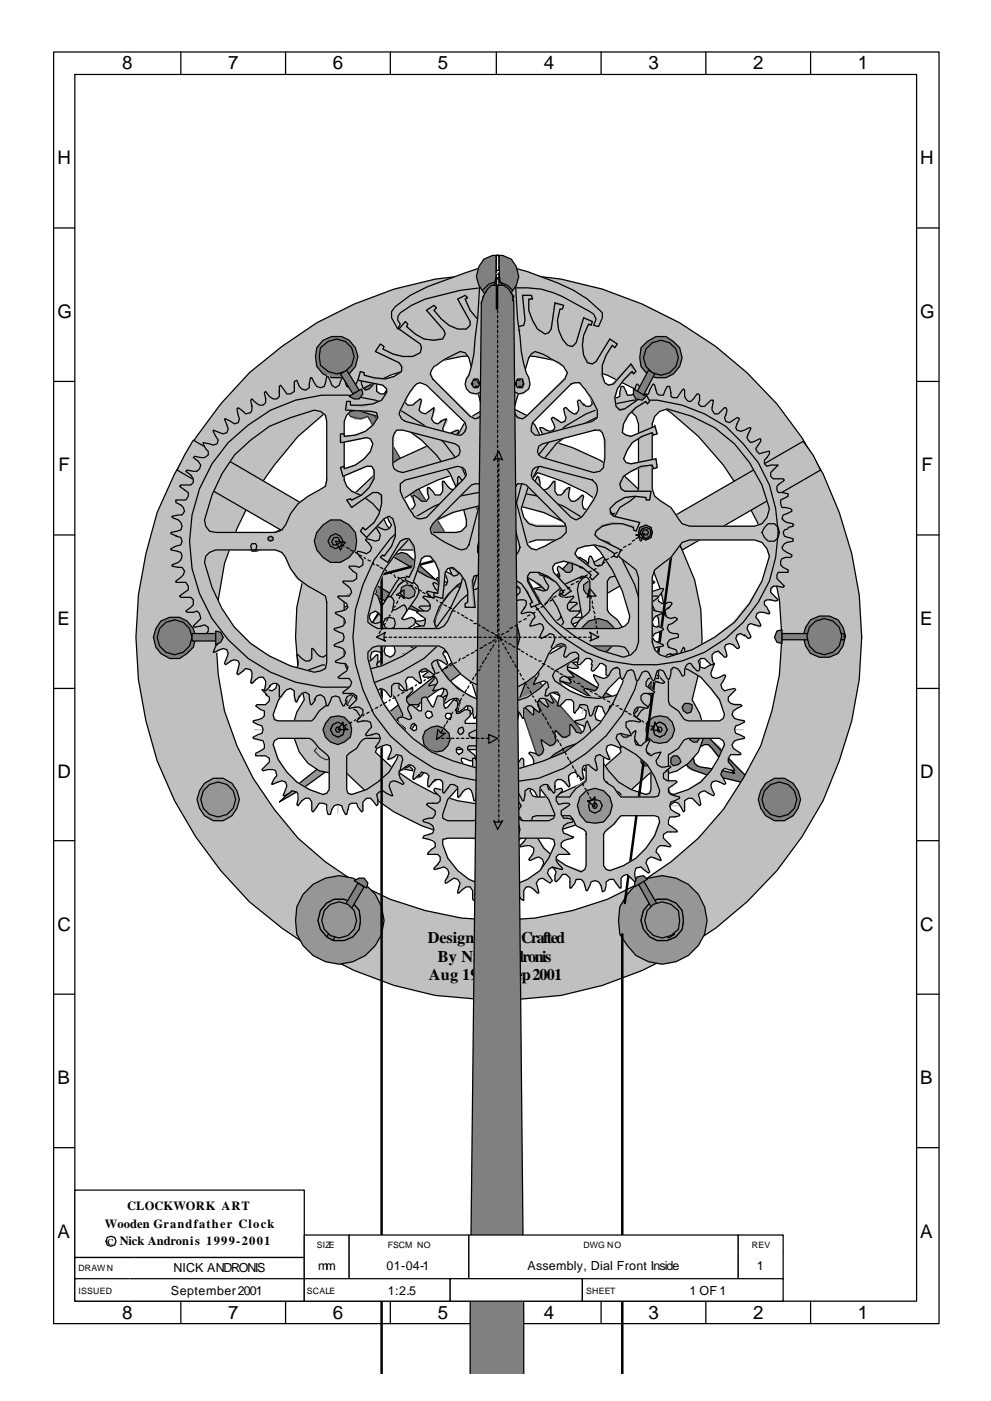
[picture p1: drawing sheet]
<svg xmlns="http://www.w3.org/2000/svg" width="210mm" height="297mm" viewBox="0 0 210 297" stroke-linecap="round" stroke-linejoin="round" font-family="sans-serif">
<defs><g id="words">
<g font-size="4">
<text x="25.9" y="14.7">8</text>
<text x="48.4" y="14.7">7</text>
<text x="70.6" y="14.7">6</text>
<text x="92.9" y="14.7">5</text>
<text x="115.4" y="14.7">4</text>
<text x="137.6" y="14.7">3</text>
<text x="159.8" y="14.7">2</text>
<text x="182" y="14.7">1</text>
<text x="12.2" y="34.8">H</text>
<text x="195.3" y="34.8">H</text>
<text x="12.2" y="67.4">G</text>
<text x="195.3" y="67.4">G</text>
<text x="12.4" y="99.9">F</text>
<text x="195.5" y="99.9">F</text>
<text x="12.2" y="132.5">E</text>
<text x="195.3" y="132.5">E</text>
<text x="12.2" y="165">D</text>
<text x="195.3" y="165">D</text>
<text x="12.2" y="197.3">C</text>
<text x="195.3" y="197.3">C</text>
<text x="12.2" y="229.8">B</text>
<text x="195.3" y="229.8">B</text>
<text x="12.2" y="262.4">A</text>
<text x="195.3" y="262.4">A</text>
<text x="25.9" y="279.6">8</text>
<text x="48.4" y="279.6">7</text>
<text x="70.6" y="279.6">6</text>
<text x="92.9" y="279.6">5</text>
<text x="115.4" y="279.6">4</text>
<text x="137.6" y="279.6">3</text>
<text x="159.8" y="279.6">2</text>
<text x="182" y="279.6">1</text>
</g>
<g font-size="3.4">
<text x="90.8" y="199.9">Designed and Crafted</text>
<text x="92.9" y="203.9">By Nick Andronis</text>
<text x="91" y="207.9">Aug 1999 -Sep 2001</text>
</g>
<g font-size="2.6">
<text x="27" y="256.6">CLOCKWORK ART</text>
<text x="22.2" y="260.3">Wooden Grandfather Clock</text>
<text x="25.4" y="264">Nick Andronis 1999-2001</text>
<text x="36.8" y="269.8">NICK ANDRONIS</text>
<text x="67.5" y="269.3">mm</text>
<text x="82" y="269.3">01-04-1</text>
<text x="111.9" y="269.3">Assembly, Dial Front Inside</text>
<text x="160.6" y="269.3">1</text>
<text x="36.2" y="274.5">September 2001</text>
<text x="82.3" y="274.5">1:2.5</text>
<text x="146.3" y="274.5">1 OF 1</text>
</g>
<g font-size="1.9">
<text x="22.8" y="264">C</text>
<text x="16.7" y="269.5">DRAWN</text>
<text x="67.2" y="264.5">SIZE</text>
<text x="82.3" y="264.5">FSCM NO</text>
<text x="123.8" y="264.5">DWG NO</text>
<text x="159.5" y="264.5">REV</text>
<text x="16.7" y="274.3">ISSUED</text>
<text x="65.1" y="274.3">SCALE</text>
<text x="124.4" y="274.3">SHEET</text>
</g>
</g></defs>
<g fill="none" stroke="#000" stroke-width=".26">
<path d="M11.4 11h187.8v269.6h-187.8zM15.9 15.8h178.6v260.1h-178.6zM38.4 11v4.8M60.6 11v4.8M82.8 11v4.8M105.3 11v4.8M127.5 11v4.8M149.8 11v4.8M172 11v4.8M11.4 48.3h4.5M194.5 48.3h4.7M11.4 80.9h4.5"/>
<path d="M194.5 80.9h4.7M11.4 113.4h4.5M194.5 113.4h4.7M11.4 146h4.5M194.5 146h4.7M11.4 178.2h4.5M194.5 178.2h4.7M11.4 210.8h4.5M194.5 210.8h4.7M11.4 243.3h4.5M194.5 243.3h4.7M38.4 275.9v4.7"/>
<path d="M60.6 275.9v4.7M82.8 275.9v4.7M105.3 275.9v4.7M127.5 275.9v4.7M149.8 275.9v4.7M172 275.9v4.7"/>
</g>
<g fill="#808080" stroke="#808080" stroke-width=".26">
<path d="M140.5 148.1l1.3 2.4a2.25 2.25 0 0 0-.8 3.1l.6 .3 .2 .8-.2 .8-.6 .3-.2 1 .5 2.1-.3 .6-.5 .2v-9h.3l.2-.2-.5-1.4z" fill-rule="evenodd"/>
<path d="M140.5 148.1v1l-.8 1.1v.3l.3 .2h.5v9l-.8-.2-.3-.6 .6-2.1-.3-1-.5-.3v-1.6l.5-.3 .3-1.8-.3-.5-.8-.8z" fill-rule="evenodd"/>
</g>
<path d="M140.5 148.1l1.3 2.1-.2 .5a1.87 1.87 0 0 0-.6 2.7v.2l.8 1.1-.2 .8-.6 .3-.2 1.3 .5 1.8-.3 .6-.5 .2-.8-.2-.3-.3 .6-2.1-.3-1.1-.5-.5v-1.6l.5-.3 .3-1.8-.3-.5-.8-.8z" fill="none" stroke="#333" stroke-width=".26"/>
<path d="M139.4 153.6l1.1-.2 .8 .2 .5 1.1-.5 .8-.8 .5-1.1-.5-.2-.8z" fill-rule="evenodd" fill="#808080" stroke="#000" stroke-width=".26"/>
<path d="M140.5 149.1l.5 1.1v.3l-.5 .2-.8-.2v-.3z" fill="none" stroke="#000" stroke-width=".26"/>
<g fill="#808080" stroke="#808080" stroke-width=".26">
<path d="M67.7 149.7l2.4 1 .3 .3v.5l-.3 .5a2.32 2.32 0 0 0 2.1 1.9l.6 .5 .5 2.4 1.6 1.1 .2 .8-.5 .5-5.3-7.2 .5-.5v-.5l-1.3-.3z" fill-rule="evenodd"/>
<path d="M67.7 149.7l.8 1v1.3l.3 .3 .3-.3h.2l5.3 7.2-.8 .3-1-2.2-.8-.8h-.8l-.6-.5-.2-.8 .2-.5-1.3-2.1-.8 .2-.5-.2z" fill-rule="evenodd"/>
</g>
<path d="M67.7 149.7l2.7 1v1.1l-.3 .2 .3 .6 1 1.3 1.6 .5v1.4l.6 1 1.3 1.3 .2 .6-.5 .5-.8 .3-.2-.3-.8-1.9-.8-.8h-.6l-.8-.5-.2-.8 .2-.5-.8-1.6-.5-.5-.8 .2-.5-.2z" fill="none" stroke="#333" stroke-width=".26"/>
<path d="M70.9 154.2l1.1-.3 .8 .5 .2 1.1-.5 .8-.8 .2-1.1-.5-.2-1z" fill-rule="evenodd" fill="#808080" stroke="#000" stroke-width=".26"/>
<path d="M102.4 133.3a3.9 3.9 0 0 1 4.3-1.8 3.9 3.9 0 0 1 2.8 3.6l-.5 1.9a3.9 3.9 0 0 1-4.3 1.7 3.9 3.9 0 0 1-2.8-3.6zM68.5 150.7l1.3 .3v.5l-1 .8-.3-.3z" fill="none" stroke="#000" stroke-width=".26"/>
<g fill="#808080" stroke="#808080" stroke-width=".26">
<path d="M70.1 73.2l2.9 5.3 1.1 3.7 .5 4 .5 .8 1.4 .2 1.3-.5 27.8 47.4-.6 .5v.8l.6 .5 .5-.3 1.1 2.2 2.1 3.4 8.2 14.6 2.4 3.7-2.2 1-1.8 .5-1.6-.2-.5-1.1-6.4-18.5-1-1.3-1.4-1.1a3.9 3.9 0 0 1-3.1-4.2l.2-1.6-.8-1.9-23.2-42.8-1.4 .5h-1.3l-1.1-.5-1-1.9-1.3-6.3z" fill-rule="evenodd"/>
<path d="M70.1 73.2l4.8 5 5 4.5 .8 1.6-.3 1.9-1.3 1.3 25.1 41.8 1.6 1.6 1.4 .8a3.7 3.7 0 0 1 2.1 4.7v1.6l.8 1.6 12.9 14.8 .6 1.1-.6 1.3-1.3 1.6-1.8 1.1-12.7-21.7-1.1-2.2 .3-.2v-.8l-.6-.3-.5 .3-27.5-47.9 1.3-1.3 .3-1.1-.6-.8-3.1-2.4-2.7-2.6z" fill-rule="evenodd"/>
</g>
<path d="M70.1 73.2l4.8 5 5 4.5 .8 1.6-.3 1.9-1.3 1.3 25.1 41.8 1.6 1.6 1.4 .8a3.7 3.7 0 0 1 2.1 4.7v1.6l.8 1.6 12.9 14.8 .6 1.1-.6 1.3-1.3 1.6-3.7 2.1-1.6 .5h-1.3l-1.1-.5-6.6-19.6-1-1.3-2.9-1.6-1.1-1-.3-1.4v-2.9l-.8-1.8-23.2-42.6-1.6 .5-2.2-.5-.5-.8-.5-1.1-1.3-6.6z" fill="none" stroke="#333" stroke-width=".26"/>
<path d="M105 134.6l.8-.3 .6 .3v.8l-.6 .5-.8-.5z" fill-rule="evenodd" fill="#808080"/>
<path d="M105 135.4l.6 .2M105.3 134.6h-.3v.2M105.8 134.3l.6 .3v.5M106.1 135.6l-.3 .3" fill="none" stroke="#808080" stroke-width=".26"/>
<path d="M73 78.5l2.7 2.6 2.9 2.2 .8 1.3a3.2 3.2 0 0 1-4 2.4l-.5-.6-.3-.8-.5-3.7zM82.3 119l1.6-1.3 1.3-.6 1.1 .3 14.8 13.2 1.6 .8h2.9l1.6 .3 1.3 1 1.3 2.7 1.3 1 35.7 21.5 1.1-1.4 1.3-.5 1.3 .5 7.5 7.7 3.7 3.2-4.5-1.6-7.4-1.6-3-1-1-.8-.3-1.4 .3-2.1-37.9-20.3a4.8 4.8 0 0 1-5.5-1.4l-1.3-2.9-1.6-1-19.1-6.4-.5-1-.3-1.4 .6-1.8z" fill="none" stroke="#000" stroke-width=".26"/>
<g fill="#808080" stroke="#808080" stroke-width=".26">
<path d="M82.3 119.2l1.3-1.3 1.3-.5h1.4l14.8 13.5 1.6 .5 1.5 .3a4.1 4.1 0 0 1 5.3 3.1l.6 .8 36.5 22.3 1.3-1.1 1.3-.5h.8l2.7 2.1 3.1 3.7 2.9 2.9 3 2.4-5.9-3.4-2.6-2.4-2.4-3.2-1-.8-1.1 .5-1.3 1.1-41-23.8v-.6l-.3-.2-.8-.3-.3 .5a301.5 301.5 0 0 0-24-13.7z" fill-rule="evenodd"/>
<path d="M81.2 120.8l3.7 2.4 14.6 8.2 3.4 2.1 2.1 1.1v.5l.3 .5h.5l.3-.2 41.5 23.8-.5 1.6 .3 1 1 .8 3.7 .6 3.7 .8 5.9 3.4-3.5-1.3-9-2.1-3.2-1.1-.2-.5-.3-1.6 .3-1.9-36-19.6-1.6-.7h-1a3.8 3.8 0 0 1-5.3-3l-1.1-1.3-1.3-1-19.1-6.4-.5-1-.3-1.4 .6-1.8z" fill-rule="evenodd"/>
</g>
<path d="M104.2 134.3l1.1-.8 1.1 .3 .8 .8-.3 1-.8 .8h-1.1l-.8-.8z" fill-rule="evenodd" fill="#c0c0c0" stroke="#000" stroke-width=".26"/>
<path d="M103.5 131.9a4 4 0 0 1 6 2.9 4 4 0 0 1-5.5 3.8l-1.3-1.4-.8-1.8 .5-1.9zM104 135.1v.3l.2 .2M104.2 134.1v.5M104.5 136.2l.3 .2h.5M105.3 133.5l-.5 .3M105.8 133.5h.6M106.4 136.4l-.3 .3h-.3M106.6 133.8l.6 .3M107.2 135.6v.3l-.3 .3M107.4 134.6v.5M147.6 159.2l.8-.8 1.1-.5h.8l2.9 3.4 2.6 2.7-7.9-1.6-.5-.6-.3-1z" fill="none" stroke="#000" stroke-width=".26"/>
<path d="M59.3 170l4.2-3.9 36.8-29.1 1.3-1.4 1.1-2.6 .8-1.1 1.8-.8 1.6 .3 1.8-.3 1.6-1 11.4-11.9h1.3a6.6 6.6 0 0 1 3.5 4.7l-.3 1.4-15.6 8.2-.8 1a5.4 5.4 0 0 1-3.2 5.1h-1.8l-1.3 .2-1.4 .8-37.8 27.5z" fill-rule="evenodd" fill="#969696" stroke="#000" stroke-width=".26"/>
<path d="M103.2 132.2l1.8-.8h1.9a3.8 3.8 0 0 1 2 5.6 3.8 3.8 0 0 1-6 .5l-.8-1.9v-1.8z" fill="none" stroke="#000" stroke-width=".26"/>
<circle cx="105.8" cy="134.9" r="2.26" fill="#fff" stroke="#000" stroke-width=".26"/>
<path d="M102.4 133l1.6-1.3a3.7 3.7 0 0 1 5.5 3.1l-.5 2.2-1.3 1.3-1.9 .5-1.8-.5-1.6-1.3-.3-2.2z" fill="none" stroke="#000" stroke-width=".26"/>
<path d="M52.9 79l6.9-5.5a76 76 0 0 1 84.4-5.1 76.8 76.8 0 0 1 38.6 66.7l-.5 9-1.6 8.7-2.6 8.5a74.5 74.5 0 0 1-26.2 35.5 75.2 75.2 0 0 1-50.6 15l-9-.8a77.1 77.1 0 0 1-50.8-33.6l-4.5-7.6-3.7-8.5a77.9 77.9 0 0 1-2.3-43.9l2.3-8.7a83.6 83.6 0 0 1 19.6-29.7zM63.2 92.5l-5 6.1-4.5 6.4-3.4 7.1-2.7 7.4a66.7 66.7 0 0 0 0 31.2l2.7 7.4 3.4 6.9 4.5 6.6 5 6.1a60.2 60.2 0 0 0 50.3 16.9 58.8 58.8 0 0 0 44.2-29.6l3.7-6.9a61.1 61.1 0 0 0 0-46 61.2 61.2 0 0 0-32.5-32.5 60.8 60.8 0 0 0-65.7 12.9z" fill-rule="evenodd" fill="#c0c0c0" stroke="#000" stroke-width=".26"/>
<path d="M171.2 133.3l1.6-1.4a3.7 3.7 0 0 1 5.5 3.2 3.7 3.7 0 0 1-5.5 3.2l-1.6-1.3-.5-1.9z" fill-rule="evenodd" fill="#969696" stroke="#000" stroke-width=".26"/>
<g fill="#c0c0c0" stroke="#000" stroke-width=".26">
<path d="M136.8 73.7a3.9 3.9 0 0 1 4.3-1.7 3.9 3.9 0 0 1 2.8 3.6l-.5 1.8a3.9 3.9 0 0 1-4.3 1.8 3.9 3.9 0 0 1-2.8-3.6z" fill-rule="evenodd"/>
<circle cx="37" cy="135.1" r="3.7"/>
<circle cx="140.2" cy="194.6" r="3.7"/>
<circle cx="71.4" cy="194.7" r="3.7"/>
<circle cx="46.3" cy="169.5" r="3.7"/>
</g>
<g fill="#969696" stroke="#000" stroke-width=".26">
<path d="M136.8 73.7a3.9 3.9 0 0 1 4.3-1.7 3.9 3.9 0 0 1 2.8 3.6l-.5 1.8a3.9 3.9 0 0 1-4.3 1.8 3.9 3.9 0 0 1-2.8-3.6z" fill-rule="evenodd"/>
<path d="M136.8 192.8l1.6-1.3a3.7 3.7 0 0 1 5.5 3.1 3.7 3.7 0 0 1-5.5 3.2l-1.6-1.3-.3-1.9z" fill-rule="evenodd"/>
<circle cx="71.5" cy="194.6" r="3.7"/>
<circle cx="46.3" cy="169.5" r="3.7"/>
<circle cx="37.1" cy="135.1" r="3.7"/>
</g>
<g fill="#808080" stroke="#000" stroke-width=".26">
<path d="M68.5 72.1a4.6 4.6 0 0 1 6.2 .5 4.6 4.6 0 0 1 0 6.2 4.6 4.6 0 0 1-6.2 .5l-1.3-1.6-.3-2.1 .3-1.9z" fill-rule="evenodd"/>
<path d="M136 73.7l1.3-1.3 1.9-1.1h2.1l1.6 1.1a4.1 4.1 0 0 1 0 6.9 4.7 4.7 0 0 1-6.9-1.6l-.3-1.9z" fill-rule="evenodd"/>
<path d="M172 131.4l1.8-.8h2.1l1.9 .8a4.8 4.8 0 0 1 0 7.2l-1.9 .7h-2.1l-1.8-.7a4.8 4.8 0 0 1 0-7.2z" fill-rule="evenodd"/>
</g>
<g fill="#969696" stroke="#000" stroke-width=".26">
<path d="M137.8 191.5l1.9-.8h2.1l1.9 .8a4.8 4.8 0 0 1 0 7.1l-1.9 .8h-2.1l-1.9-.8a4.8 4.8 0 0 1 0-7.1z" fill-rule="evenodd"/>
<path d="M137.6 193.1a3.6 3.6 0 0 1 6.3 0l.6 2.1a3.7 3.7 0 0 1-3.7 3.7 3.7 3.7 0 0 1-3.7-3.7z" fill-rule="evenodd"/>
<path d="M68.8 191.5a4.6 4.6 0 0 1 6.2 .4 4.6 4.6 0 0 1 0 6.2 4.6 4.6 0 0 1-6.2 .5l-1.3-1.6-.3-1.8 .3-2.1z" fill-rule="evenodd"/>
<path d="M68.3 193.1l1.5-1.4 1.9-.5 1.9 .5a3.9 3.9 0 0 1 1.7 4.3 3.9 3.9 0 0 1-3.6 2.9l-1.9-.6-1.5-1.3-.3-1.8z" fill-rule="evenodd"/>
<path d="M43.4 166.1a4.4 4.4 0 0 1 5.6-.2 4.4 4.4 0 0 1 1.3 5.5 4.2 4.2 0 0 1-4 2.7 4.2 4.2 0 0 1-4-2.7l-.5-1.9 .5-1.8z" fill-rule="evenodd"/>
<circle cx="46.3" cy="169.5" r="3.7"/>
</g>
<path d="M97.6 139.6l8.2-4.8 8 4.8-1.9 4-1.6 4.2-.8 4.2-.2 4.5v55.3h-7.2v-57.1l-.5-5.3-1.6-5z" fill-rule="evenodd" fill="#c0c0c0" stroke="#000" stroke-width=".26"/>
<path d="M102.1 170.6h7.2M102.1 178l3.7 .2 3.5-.2" fill="none" stroke="#000" stroke-width=".26"/>
<path d="M105.8 125.6a32.1 32.1 0 0 0 17-4.5l47.6-27.5 2.1 2.9 1.6 3.2-49.5 28.5-4.2 3.2-3.5 3.7-3.1 4.5-8-4.8z" fill-rule="evenodd" fill="#c0c0c0" stroke="#000" stroke-width=".26"/>
<path d="M134.7 114.2l2.1 2.9 1.6 3.2M141.3 110.2l1.8 3 1.6 3.4" fill="none" stroke="#000" stroke-width=".26"/>
<path d="M41 93.3l49.5 28.8 4.7 1.9 5.1 1.1 5.5 .5v9.2l-8.2 4.8-2.4-3.7-2.9-3.4-3.1-2.9-51.6-29.9 1.6-3.2z" fill-rule="evenodd" fill="#c0c0c0" stroke="#000" stroke-width=".26"/>
<path d="M70.1 110.2l-1.8 3.2-1.6 3.2M76.7 113.9l-1.8 3.2-1.6 3.2" fill="none" stroke="#000" stroke-width=".26"/>
<path d="M74.6 105.2a41.2 41.2 0 0 1 22.2-12.4 10.3 10.3 0 0 1 9-6.6 8.9 8.9 0 0 1 9 6.6l6.6 2.1a39.2 39.2 0 0 1 19.9 15.6l-3.2 1.9 1.9 2.9 1.6 3.1-3.2 2.2-2.7-5.1-3.4-4.2-3.7-3.7-4.2-3.2-5.1-2.4-5.3-1.8a9.4 9.4 0 0 1-10.8 4.5l-2.1-1.1-1.9-1.3-1.6-2.1a35.8 35.8 0 0 0-20.6 14l-3.4-1.8-1.9 2.9-1.6 3.1-3.4-1.8 3.7-6.1z" fill-rule="evenodd" fill="#c0c0c0" stroke="#000" stroke-width=".26"/>
<path d="M105.3 95.4l.3-.2h.5l.3 .2-.3 .6h-.5z" fill-rule="evenodd" fill="#fff" stroke="#000" stroke-width=".26"/>
<g fill="#808080" stroke="#000" stroke-width=".26">
<path d="M105 87.8l.8-.6 .8 .6 .3 .7-.3 .8-.8 .3-.8-.3-.5-.8z" fill-rule="evenodd"/>
<path d="M101.3 88.5l.8-.2 .8 .2 .3 .8-.3 .8-.8 .6-.8-.6-.2-.8z" fill-rule="evenodd"/>
<path d="M98.7 91.2l.8-.3 .8 .3 .2 .8-.2 .8-.8 .5-.8-.5-.3-.8z" fill-rule="evenodd"/>
<path d="M98.7 98.3l.8-.2 .8 .2 .2 .8-.2 .8-.8 .6-.8-.6-.3-.8z" fill-rule="evenodd"/>
<path d="M101.3 101l.8-.3 .8 .3 .3 .8-.3 .8-.8 .5-.8-.5-.2-.8z" fill-rule="evenodd"/>
<path d="M105 102l.8-.2 .8 .2 .3 .8-.3 .8-.8 .3-.8-.3-.5-.8z" fill-rule="evenodd"/>
<path d="M108.5 101l.8-.3 .8 .3 .2 .8-.2 .8-.8 .5-.8-.5-.3-.8z" fill-rule="evenodd"/>
<path d="M111.1 98.3l.8-.2 .8 .2 .3 .8-.3 .8-.8 .6-.8-.6-.2-.8z" fill-rule="evenodd"/>
</g>
<path d="M105.3 95.2h.8l.3 .5-.3 .5h-.8l-.3-.5z" fill-rule="evenodd" fill="#fff" stroke="#000" stroke-width=".26"/>
<g fill="#808080" stroke="#000" stroke-width=".26">
<path d="M108.5 88.5l.8-.2 .8 .2 .2 .8-.2 .8-.8 .6-.8-.6-.3-.8z" fill-rule="evenodd"/>
<path d="M111.1 91.2l.8-.3 .8 .3 .3 .8-.3 .8-.8 .5-.8-.5-.2-.8z" fill-rule="evenodd"/>
<path d="M111.9 94.9l1.1-.3 .8 .3 .2 .8-.2 .8-.8 .2-1.1-.2-.2-.8z" fill-rule="evenodd"/>
<path d="M97.9 94.9l.8-.3 .8 .3 .2 .8-.2 .8-.8 .2-.8-.2-.5-.8z" fill-rule="evenodd"/>
</g>
<path d="M66.7 116.6l3.1 2.1 1.9-3.4 1.9-2.9 3.4 1.8a36.2 36.2 0 0 0-5.6 31.2 9.5 9.5 0 0 1 9.3 11.7l-1.1 2.4a36.7 36.7 0 0 0 17.5 10.3l5 .8v3.7l3.7 .2 3.5-.2v3.9l-7.2-.2-6.6-.8a45.6 45.6 0 0 1-21.9-13.2h-3.2a8.7 8.7 0 0 1-8-7.5l-.2-2.9 .8-2.6 1.6-2.7-1.4-6.6-.5-6.6 .3-6.3 1.3-6.1z" fill-rule="evenodd" fill="#c0c0c0" stroke="#000" stroke-width=".26"/>
<path d="M71.2 154.2h.5l.5 .5-.2 .5h-.8l-.3-.5z" fill-rule="evenodd" fill="#fff" stroke="#000" stroke-width=".26"/>
<path d="M138.1 112.4l3.2-2.2 3.4 6.4 2.7 6.3a44.5 44.5 0 0 1-.6 25.4l1.6 3a8.5 8.5 0 0 1-2.4 10.5l-2.3 1.6-2.7 .8-3.2-.2-5 4.5-5.3 3.9-5.8 2.7-5.8 1.8-6.4 1.1v-3.7l-3.7 .2-3.7-.2v-4a32.6 32.6 0 0 0 25.4-7.1l4.3-3.7a10.1 10.1 0 0 1 .2-9.6l1.6-1.8 1.9-1.6 2.1-.8 2.4-.3a35.5 35.5 0 0 0 .2-20.1l-1.8-5 3.2-1.9-1.6-3.1z" fill-rule="evenodd" fill="#c0c0c0" stroke="#000" stroke-width=".26"/>
<path d="M139.4 154.7l.6-.5h.5l.3 .5-.3 .5h-.5z" fill-rule="evenodd" fill="#fff" stroke="#000" stroke-width=".26"/>
<g fill="#808080" stroke="#000" stroke-width=".26">
<path d="M133.6 149.4l.8-.3 .8 .3 .3 .5-.3 .8-.5 .6-.8-.3-.6-.8z" fill-rule="evenodd"/>
<path d="M132 155.8l.8-.6 .8 .3 .5 .5-.2 .8-.6 .5h-.7l-.6-.8z" fill-rule="evenodd"/>
<path d="M136 160.8l.5-.6h1.1l.5 .8-.3 .8-.5 .6h-.8l-.5-.8z" fill-rule="evenodd"/>
<path d="M145.3 149.1h.7l.8 .3v.8l-.2 .8-.8 .3-.8-.6-.3-.8z" fill-rule="evenodd"/>
<path d="M146.3 156l.5-.5 .8-.3 .6 .6 .2 .7-.5 .8h-.8l-.8-.5z" fill-rule="evenodd"/>
<path d="M142.3 160.8l.6-.6h.8l.5 .6 .3 .8-.6 .5-1 .3-.6-.6z" fill-rule="evenodd"/>
<circle cx="140.3" cy="147.3" r="1.09"/>
</g>
<path d="M102.4 133l1.6-1.3a3.7 3.7 0 0 1 5.5 3.1l-.5 2.2-1.3 1.3-1.9 .5-1.8-.5-1.6-1.3-.3-2.2z" fill-rule="evenodd" fill="#fff" stroke="#000" stroke-width=".26"/>
<path d="M104.5 94.4l1.3-.6 1.1 .6 .5 1.3-.5 1-1.1 .6-1.3-.6-.5-1zM69.8 113.4l1.4-.2 1 .2 .6 1.3-.6 1.1-1 .5-1.4-.5-.2-1.1zM135.7 111.8l1.1-.5 1.3 .5 .5 1.1-.5 1.3-1.3 .5-1.1-.5-.5-1.3zM70.4 153.6l1-.5 1.4 .5 .5 1.1-.5 1.3-1.4 .5-1-.5-.6-1.3zM139.2 153.6l1-.5 1.1 .5 .5 1.1-.5 1.1-1.1 .5-1-.5-.6-1.1zM104.5 174.5l1.1-.2 1.3 .2 .5 1.4-.5 1.3-1.3 .2-1.1-.2-.5-1.3zM124.9 169.8l1.3-.6 1.1 .6 .5 1-.5 1.4-1.1 .2-1.3-.2-.5-1.4z" fill="none" stroke="#000" stroke-width=".26"/>
<g fill="#969696" stroke="#000" stroke-width=".26">
<path d="M64.3 189.6a9.5 9.5 0 0 1 11.9-2.9 9.5 9.5 0 0 1 4.8 11.4 9.5 9.5 0 0 1-9 6.3 9.5 9.5 0 0 1-9-6.3l-.3-2.9 .3-2.9z" fill-rule="evenodd"/>
<path d="M69.3 191.5a4.7 4.7 0 0 1 6.9 1.6l.3 2.1a4.4 4.4 0 0 1-2.5 4 4.4 4.4 0 0 1-4.7-.6 4.4 4.4 0 0 1 0-7.1z" fill-rule="evenodd"/>
</g>
<path d="M70.1 194.4l.8-.8 1.1-.5 1 .5 .8 .8v1.3l-.8 .8-1 .5-1.1-.5-.8-.8z" fill-rule="evenodd" fill="#fff" stroke="#000" stroke-width=".26"/>
<g fill="#808080" stroke="#000" stroke-width=".26">
<path d="M162.5 166.1a4.4 4.4 0 0 1 5.6-.2 4.4 4.4 0 0 1 1.2 5.5 4.2 4.2 0 0 1-3.9 2.7 4.2 4.2 0 0 1-4-2.7l-.5-1.9 .5-1.8z" fill-rule="evenodd"/>
<circle cx="165.4" cy="169.5" r="3.7"/>
<circle cx="165.3" cy="169.5" r="3.7"/>
</g>
<g fill="#969696" stroke="#000" stroke-width=".26">
<path d="M134.9 187.5a9.5 9.5 0 0 1 11.2 0 9.5 9.5 0 0 1 3.4 10.6 9.6 9.6 0 0 1-14.6 4.5l-1.8-2.1-1.6-2.4-.3-2.9 .3-2.9 1.6-2.7z" fill-rule="evenodd"/>
<path d="M137.8 191.5a4.7 4.7 0 0 1 6.9 1.6l.3 2.1a4.4 4.4 0 0 1-2.5 4 4.4 4.4 0 0 1-4.7-.6 4.4 4.4 0 0 1 0-7.1z" fill-rule="evenodd"/>
</g>
<path d="M139.4 193.6l1.1-.5 1.1 .5 .7 .8v1.3l-.7 .8-1.1 .5-1.1-.5-.8-.8v-1.3z" fill-rule="evenodd" fill="#fff" stroke="#000" stroke-width=".26"/>
<path d="M138.6 191.7l1.9-.5 1.8 .5 1.6 1.4 .3 2.1-.3 1.8-1.6 1.3a3.7 3.7 0 0 1-5.5-3.1l.5-2.1z" fill-rule="evenodd" fill="#c0c0c0" stroke="#000" stroke-width=".26"/>
<path d="M138.6 191.7l1.9-.5 1.8 .5 1.6 1.4 .3 2.1-.3 1.8-1.6 1.3a3.7 3.7 0 0 1-5.5-3.1l.5-2.1z" fill-rule="evenodd" fill="#969696" stroke="#000" stroke-width=".26"/>
<path d="M68.8 193.1a3.6 3.6 0 0 1 6.3 0l.6 2.1a3.7 3.7 0 0 1-3.7 3.7 3.7 3.7 0 0 1-3.7-3.7z" fill-rule="evenodd" fill="#c0c0c0" stroke="#000" stroke-width=".26"/>
<g fill="#969696" stroke="#000" stroke-width=".26">
<path d="M68.8 193.1a3.6 3.6 0 0 1 6.3 0l.6 2.1a3.7 3.7 0 0 1-3.7 3.7 3.7 3.7 0 0 1-3.7-3.7z" fill-rule="evenodd"/>
<path d="M69.3 191.5a4.7 4.7 0 0 1 6.9 1.6l.3 2.1a4.4 4.4 0 0 1-2.5 4 4.4 4.4 0 0 1-4.7-.6 4.4 4.4 0 0 1 0-7.1z" fill-rule="evenodd"/>
</g>
<g fill="#808080" stroke="#000" stroke-width=".26">
<path d="M34.1 131.7a4.5 4.5 0 0 1 5.7 0 4.5 4.5 0 0 1 1.2 5.5l-1.3 1.4a4.1 4.1 0 0 1-6.6-1.4l-.6-2.1 .6-1.8z" fill-rule="evenodd"/>
<path d="M165.9 134.3h13.2v1.3h-13.2z" fill-rule="evenodd"/>
<path d="M164.8 133.8l1.1-.3v2.9l-1.1-.2-.5-1.1z" fill-rule="evenodd"/>
<path d="M171.7 133a3.7 3.7 0 0 1 4.2-1.7 3.7 3.7 0 0 1 2.7 3.5l-.5 2.2a3.6 3.6 0 0 1-6.4 0l-.5-2.2z" fill-rule="evenodd"/>
<circle cx="37" cy="135.1" r="3.7"/>
</g>
<path d="M137.8 191.5a4.7 4.7 0 0 1 6.9 1.6l.3 2.1a4.4 4.4 0 0 1-2.5 4 4.4 4.4 0 0 1-4.7-.6 4.4 4.4 0 0 1 0-7.1z" fill-rule="evenodd" fill="#969696" stroke="#000" stroke-width=".26"/>
<g fill="#808080" stroke="#000" stroke-width=".26">
<path d="M135.5 187.5l1-.8 6.6 11.4-1.3 .8z" fill-rule="evenodd"/>
<path d="M135.2 185.9l1.3-.3 .8 .8-2.6 1.6v-1.3z" fill-rule="evenodd"/>
</g>
<path d="M138.6 191.7l1.9-.5 1.8 .5 1.6 1.4 .3 2.1-.3 1.8-1.6 1.3a3.7 3.7 0 0 1-5.5-3.1l.5-2.1z" fill-rule="evenodd" fill="#969696" stroke="#000" stroke-width=".26"/>
<g fill="#808080" stroke="#000" stroke-width=".26">
<path d="M75.9 187.2l1.4 .8-6.7 11.4-1.3-.8z" fill-rule="evenodd"/>
<path d="M75.1 186.7l1.1-.5h1.1l.8 1-.3 1.1z" fill-rule="evenodd"/>
</g>
<path d="M68.8 193.1a3.6 3.6 0 0 1 6.3 0l.6 2.1a3.7 3.7 0 0 1-3.7 3.7 3.7 3.7 0 0 1-3.7-3.7z" fill-rule="evenodd" fill="#969696" stroke="#000" stroke-width=".26"/>
<g fill="#808080" stroke="#000" stroke-width=".26">
<path d="M68 73.7l1.6-1.3a3.7 3.7 0 0 1 5.5 3.2 3.7 3.7 0 0 1-5.5 3.2l-1.6-1.4-.3-1.8z" fill-rule="evenodd"/>
<circle cx="140.2" cy="75.8" r="3.7"/>
</g>
<path d="M91 155.5l.8-.8 1.3-.5h12.2l1.3 .5a2.3 2.3 0 0 1 1 2.6 2.3 2.3 0 0 1-2.3 1.6h-12.2l-1.3-.2-.8-1.1-.2-1.1z" fill-rule="evenodd" fill="#c0c0c0" stroke="#000" stroke-width=".26"/>
<path d="M92.1 155.8h1l.6 .7-.6 .8h-1l-.3-.8z" fill-rule="evenodd" fill="#fff" stroke="#000" stroke-width=".26"/>
<path d="M104.2 155.5l1.1-.5 1.1 .5 .5 1-.5 1.1-1.1 .5-1.1-.5-.5-1.1z" fill-rule="evenodd" fill="#969696" stroke="#000" stroke-width=".26"/>
<path d="M123.6 122.7l1-.6h1.3l1.4 .8 .5 1.4 1.8 10.5v1.4l-.7 1-1.4 .8-1.3-.2-1.1-.8-.7-1.1-1.9-10.8 .3-1.4z" fill-rule="evenodd" fill="#c0c0c0" stroke="#000" stroke-width=".26"/>
<g fill="#fff" stroke="#000" stroke-width=".26">
<path d="M124.4 124l.5-.5 .8 .2 .5 .6-.3 1-.5 .3h-.8l-.5-.8z" fill-rule="evenodd"/>
<path d="M126.2 134.3l.5-.5 .8 .3 .6 .7-.3 .8-.5 .6-.8-.3-.6-.8z" fill-rule="evenodd"/>
</g>
<path d="M84.7 122.7l1-.3 1.1 .3 .8 1 .5 1.1-6.3 11.4-.8 1-1.4 .3-1-.3-.8-1-.3-1.1 .3-1 6.1-10.4z" fill-rule="evenodd" fill="#c0c0c0" stroke="#000" stroke-width=".26"/>
<g fill="#808080" stroke="#000" stroke-width=".26">
<path d="M79.1 134.6l.8-.5 .8 .5v.8l-.8 .5-.8-.5z" fill-rule="evenodd"/>
<path d="M84.9 124.5l.8-.5 .8 .5v.8l-.8 .6-.8-.6z" fill-rule="evenodd"/>
</g>
<g fill="#969696" stroke="#000" stroke-width=".26">
<path d="M84.4 124.3l.8-.8h1.3l.5 1v1.1l-1 .8-1.1-.3-.8-.8z" fill-rule="evenodd"/>
<path d="M123.8 124l1.1-.8h1l.8 1.1-.2 1-1.1 .8-1-.2-.6-.8z" fill-rule="evenodd"/>
</g>
<g fill="none" stroke="#000" stroke-width=".26">
<path d="M80.2 134.8l-.3 .3M80.7 133.8l-.3 .5M81.2 133l-.2 .5M81.8 132.2l-.3 .3M82.3 131.1l-.3 .6M82.8 130.4l-.3 .2M83.3 129.3l-.2 .5M83.9 128.5l-.3 .3M84.1 126.1l1.6-1.3v2.1l-1-.8zM84.4 127.4l-.3 .6M84.9 126.4l-.2 .5M125.1 124.5l1.4 1.9-.8-.3-.8 .3-.3 .2z"/>
<path d="M125.4 126.1v.5M125.7 127.2v.5M125.7 128.2l.2 .6M125.9 129.3v.5M126.2 130.4v.5M126.5 131.4v.5M126.5 132.5l.2 .5M126.7 133.5v.6M127 134.6v.5M92.6 156.5h.5M93.7 156.5h.5M94.7 156.5h.5"/>
<path d="M95.8 156.5h.5M96.8 156.5h.6M97.9 156.5h.5M99 156.5h.5M100 156.5h.5M101.1 156.5h.5M102.1 156.5h.6M103.2 156.5h.5M103.5 155.8l1.8 .7-1.8 1.1 .2-.5v-1.1z"/>
</g>
<path d="M132 198.1v93.2" fill="none" stroke="#000" stroke-width=".53"/>
<path d="M84.7 124l1-.8h1.1l1 .3 .8 .8 .3 1.3-.5 1-6.9 9.8-.8 .8-1.1 .3-1.3-.5-.8-.8v-1.4l.3-1z" fill-rule="evenodd" fill="#c0c0c0" stroke="#000" stroke-width=".26"/>
<g fill="#808080" stroke="#000" stroke-width=".26">
<path d="M79.1 134.6l.8-.5 .8 .5-.3 1-.8 .3-.8-.5z" fill-rule="evenodd"/>
<path d="M85.7 124.8l.8-.3 .8 .6v1l-.8 .3-.8-.5z" fill-rule="evenodd"/>
</g>
<g fill="#c0c0c0" stroke="#c0c0c0" stroke-width=".26">
<path d="M79.4 125.9h.5l.8 2.3 .3 .3h.2a2.44 2.44 0 0 1 1.9-1.9l.5 .8-.3 2.2 .8-.3 1.1-1.1h.5l.6 .3-2.7 2.9-.8-.5-1.3 .2-.3 1.1 .3 .5 .8 .8-.8 .6h-.5l-.8-.6-1.1 .3v-.8l-.3-.8h1.4l.8-1.1-.3-.7-.5-.6-.8-.2z" fill-rule="evenodd"/>
<path d="M73 128.8l.3-.3h.8l1.3 1.1h.5l-.2-1.6 .2-1.4h.6l.5 .3 .8 1.3 .5 .3 .5-2.1 .8-.5 .6 3.7-1.4 .2-.5 1.1 .3 1 .8 .3h1l-.5 1.3-.8 .3-.8 .5-1.3-.8 .8-.8v-1.3l-.8-.5h-.5l-.8 .5z" fill-rule="evenodd"/>
<path d="M72.8 129l.2-.2 1.9 1 1.3 1.3-.8 .8 .3 1.4 1 .2 .8-.2 .6-.6 .5 .6 .2 .8-.5 .5v1l-.8 .3h-.8v-1.1l-.8-1-1 .3-.6 .5v.8h-3.7v-.6l.3-.2 2.1-.5v-.6l-.2-.2-1.1-.3-.5-1.3 .2-.3 2.2 .3 .5-.3-.3-.8z" fill-rule="evenodd"/>
<path d="M70.4 135.1l2.1-.3h1.8l.3 1.1 1.1 .5 .8-.2 .2-.8v-.8h1.1l.5 .2v1.1l.8 .5-1 1.4-.8-.8h-1.1l-.5 .8v.8l.2 .5-2.3 2.6-.6-.2 1.1-2.2v-.2l-.3-.3a3.4 3.4 0 0 1-2.6 0v-.5l1.6-1.3 .2-.6-2.4-.8z" fill-rule="evenodd"/>
<path d="M77.3 136.7l1.3-.8 .8 .5h.8l.2 .8v.8h-1l-.8 .8v1.1l.5 .5 .8 .3 .3 3.7-1.1-.6-.3-1.8-.2-.3h-.3l-.2 .3-.8 1.3-.8 .3-.6-.3 .3-2.1-.3-.5-2.1 1.3-.5-.3 2.4-3.1 1 .7 1.1-.2 .3-1.1v-.8z" fill-rule="evenodd"/>
<path d="M79.6 136.4h.8l.6-.8 .8 .6 .5 .5-.8 .8v1.3l1.6 .5 .8-.5 2.6 2.4-.5 .5h-.5l-1.6-1h-.3l-.3 .2v.3l.6 1.6-.6 .8h-.5l-1.3-1.6-.5-.3-.3 .6v1.3l-.8 .8-.5-2.1v-1.9h1l.8-1.3-.5-.8-.8-.3h-.8v-.8z" fill-rule="evenodd"/>
<path d="M81.2 134.6l.6-.3h1l-.3 1.1 1.1 .8h.8l.5-.6 .3-.8 3.7-.2v.5l-.5 .5-1.9 .3v.5l1.6 1.1 .3 .8-.6 .5-1.8-.2-.5 .2v.5l1 1.1v.5l-.2 .6-1.6-1.1-1.4-1.3 .6-1.1-.3-1-.8-.3h-.8l-.5 .8-.8-.8v-.5l.5-.8z" fill-rule="evenodd"/>
<path d="M81.2 132.5l.8 .8h1.3l.6-.8v-.8l-.6-.6 2.7-2.9 .3 .6v.5l-1.1 1.6v.2l.3 .3h.5l1.3-.5 .8 .5v.5l-1.6 1.4-.2 .5 .7 .3h1.4l.5 .5v.5l-1.9 .3h-1.8l-.3-1.1-1-.5-.8 .3-.6 .7v.8h-.7l-.6-.2-.2-1.1-.6-.5z" fill-rule="evenodd"/>
</g>
<path d="M70.4 135.1l.2 .5 .6 .3 1.6 .3 .2 .2-.2 .6-1.4 .8-.2 .5v.5l.5 .3 2.4-.3v.5l-1.1 1.9 .3 .5 .5 .3 2.1-1.3 .3 .5-.3 2.1 .3 .3M70.6 135.4v-.6l2.2-.7 .2-.3-1.6-1.1-.2-.5v-.5l.8-.6 2.1 .3v-.5l-1.3-1.6 .2-.5 .6-.3h.5l1.3 1.1h.5l-.2-2.2v-.5l.2-.3h.6l.5 .3 .8 1.3 .5 .3 .3-.5 .2-1.4 .3-.5 .5-.2 .6 .5 .8 2.1 1.5-2.1 .6 .2 .5 .8-.3 1.9h.6l1.8-1.1 .3 .3 .3 .5v.6l-1.1 1.5 .5 .3 1.6-.5 .8 .5v.5l-.3 .6-1.5 1 .5 .6h1.6l.5 .7-.5 .8-1.6 .3-.5 .3 .2 .5 1.3 .8 .6 .5v.6l-.6 .2-2.1-.2-.2 .2v.5l1 1.6-.2 .6-.3 .2-2.1-1h-.3l-.3 .5 .6 1.3v.6l-.6 .5h-.5l-1.6-1.9-.5 .3v1.6l-.3 .5-.5 .3-.5-.3-.3-.5-.3-1.6-.2-.3-.5 .3-1.1 1.6h-.5M74.6 134.3l.8-.5 1.1 .5 .5 .8-.5 1.1-.8 .2-1.1-.2-.3-1.1zM75.7 131.4l1-.5 .8 .2 .6 1.1-.3 .8-1.1 .5-.8-.2-.5-1.1zM75.9 137.2l.8-.5 1.1 .5 .3 .8-.3 1.1-1.1 .2-.8-.2-.5-1.1zM78.6 134.1l1-.6 1.1 .6 .5 1-.5 1.1-1.1 .5-1-.5-.3-1.1zM78.6 130.1l1-.5 .8 .5 .6 .8-.3 1-1.1 .3-.8-.3-.5-1zM78.8 138.3l.8-.3 1.1 .3 .3 .8-.3 1-.8 .6-1.1-.6-.2-.8zM81.8 131.1l.7-.2 1.1 .2 .3 1.1-.3 .8-1.1 .5-.7-.5-.6-.8zM81.8 137l.7-.3 1.1 .3 .3 1-.3 .8-.8 .5-1-.5-.3-.8zM82.8 134.1l1.1-.3 .8 .3 .5 .7-.3 1.1-1 .5-1.1-.5-.3-.8z" fill="none" stroke="#000" stroke-width=".26"/>
<path d="M77.8 131.1l-2.1 2.2" fill="none" stroke="#c0c0c0" stroke-width=".26"/>
<path d="M85.2 124.5l1.1-.5 1 .3 .8 1-.3 1.1-1 .5-1.1-.3-.8-.7z" fill-rule="evenodd" fill="#969696" stroke="#000" stroke-width=".26"/>
<g fill="#c0c0c0" stroke="#c0c0c0" stroke-width=".26">
<path d="M90 137l13.5-1.6 .5 1 1 .8h1.1l-3.7 2.4-.8-.5-.5-1.1-.8-.2-6.9 .8-.8 .5v.8l1.3 2.9a15.1 15.1 0 0 0 10.6 6.3l.8-.5-.5-6.9-.3-1-.8-.6-1.3-.5 3.7-2.4-.3-1.8 1.9 15.3a17.5 17.5 0 0 1-13-4.2l-2.4-2.9-1.5-3.2z" fill-rule="evenodd"/>
<path d="M106.1 135.1l15.3-2.1v3.7l-.5 3.4a16.5 16.5 0 0 1-13.2 10.6l-1.6-13.5 1.1-.5 .7-.8 .3-1.3 2.1 3.7-.5 .8-.8 .5-.5 1.1 .8 6.8 .5 .6 .8 .2 2.9-1.5 2.4-1.9 1.8-2.6 1.4-3 .8-3.1-.6-.6-.8-.2-6.1 .8-1 .2-1.1 2.2-2.4-4z" fill-rule="evenodd"/>
<path d="M94.7 124l2.7-2.4 3.1-1.3 3.5-.8 1.8 15.1v-1.9l-4.2-1.3 1.1-.8 .5-.8v-.8l-.8-6.3-.3-.6-.8-.2-2.9 1.3-2.6 1.9-1.9 2.6-1.3 2.9-.8 2.9 .5 .8 .8 .5 6.6-1 .8-.5 1.1-1.9 4.2 1.3-1.3 .6-.8 .8v1.3l-13.5 1.6v-3.7l.8-3.5 1.3-3.2z" fill-rule="evenodd"/>
<path d="M104 119.2a16.4 16.4 0 0 1 12.9 4.5l2.2 2.9 1.5 3.2 .8 3.5-15.3 1.5h2.1l1.1-4.2 1.6 1.9h1l6.1-.8 .8-.6 .3-.7-1.4-3-2.1-2.3-2.4-2.2-2.9-1.3-3.1-.5-.6 .3-.5 .7 .8 6.9 .8 .8 1 .3 .6 .8-1.1 3.9-.5-1-.8-.8-1.3-.3z" fill-rule="evenodd"/>
</g>
<g fill="#c0c0c0">
<path d="M120.9 130.1l.5 .8h1.6l.6 .2-1.1 .8-.8 .3-.3 .8z" fill-rule="evenodd"/>
<path d="M119.6 127.2l.5 .5h1.1l.8-.3 .5 .3-.3 .5-1.3 1.1v.8z" fill-rule="evenodd"/>
<path d="M117.7 124.8l.8 .3 1.6-.6h.5v.6l-1 1.3v.8z" fill-rule="evenodd"/>
<path d="M115.6 122.7l.8 .2 1.3-1h.6l-.3 1.3-.5 .8 .2 .8z" fill-rule="evenodd"/>
<path d="M113 120.8l.8 .3 1.3-1.3h.5v.5l-.5 1.6 .5 .8z" fill-rule="evenodd"/>
<path d="M110.1 119.8h.8l.8-.8 .2-.6 .5-.2v2.1l.6 .8z" fill-rule="evenodd"/>
<path d="M108.5 117.4l.5-.3 .3 .6v1.5l.8 .6-3.2-.6 .8-.2 .5-.8z" fill-rule="evenodd"/>
<path d="M105.3 116.9l.5 .5v.8l.3 .8 .8 .2-2.9 .3 .8-.5 .2-1.6z" fill-rule="evenodd"/>
<path d="M101.6 117.7l.3-.3 .5 .3 .3 .7 .5 .8 .8 .3-3.2 .5 .8-.5z" fill-rule="evenodd"/>
<path d="M98.4 118.4l.6 .3 1 1.3h.8l-2.6 1.4 .5-.6-.3-1z" fill-rule="evenodd"/>
<path d="M95.2 120.3h.6l1.3 1.1h1.1l-2.7 1.8 .5-.8-.8-1.6z" fill-rule="evenodd"/>
<path d="M92.6 122.7l1.3 .2 .8 .6 .8-.3-2.1 2.1 .3-.8z" fill-rule="evenodd"/>
<path d="M90.5 125.3h.5l1.6 .6 .8-.6-1.6 2.7v-.8l-.8-.8z" fill-rule="evenodd"/>
<path d="M88.9 128.5l.5-.3 .8 .3h.8l.8-.5-1 2.9-.3-.8-.8-.8-.5-.3z" fill-rule="evenodd"/>
<path d="M87.8 131.9l.6-.2h.8l.8-.3 .8-.5-.6 2.9-.2-.8-1.1-.3z" fill-rule="evenodd"/>
<path d="M88.1 135.1l1.6-.5 .5-.8v3.2l-.2-.8-1.1-.3h-.8l-.3-.3z" fill-rule="evenodd"/>
<path d="M88.4 138.6l.8-.3 .8-.5 .2-.8 .6 2.9-.6-.6h-1.6l-.5-.2z" fill-rule="evenodd"/>
<path d="M90.8 139.9l1.3 2.9-.6-.5-1 .2h-1.3l.2-.5 1.4-1.1z" fill-rule="evenodd"/>
<path d="M92.1 142.8l1.8 2.6-.8-.5-1.6 .8-.5-.3v-.5l1.3-1.1z" fill-rule="evenodd"/>
<path d="M93.9 145.4l2.1 2.1-.8-.2-1.3 .8h-.5l.3-1.1 .5-.8z" fill-rule="evenodd"/>
<path d="M96 147.5l2.7 1.6h-.8l-1.9 1.4v-.6l.6-1.6z" fill-rule="evenodd"/>
<path d="M98.7 149.1l2.9 1.1h-.8l-1.1 1.6-.5 .2v-2.1z" fill-rule="evenodd"/>
<path d="M101.6 150.2l3.2 .5-.8 .3-.8 1.6-.5 .2-.3-.2v-1.9z" fill-rule="evenodd"/>
<path d="M104.8 150.7h2.9l-.8 .3-.3 1v.8l-.2 .3-.6-.3v-.8l-.2-.7z" fill-rule="evenodd"/>
<path d="M107.7 150.7l3.2-.8-.8 .6v1.8l-.3 .5-1.3-1.8z" fill-rule="evenodd"/>
<path d="M110.9 149.9l2.6-1.3-.5 .8 .2 1.1v1h-.5l-1-1.3z" fill-rule="evenodd"/>
<path d="M113.5 148.9l2.7-1.9-.6 .8 .8 1.6v.5l-1.3-.8-.5-.5z" fill-rule="evenodd"/>
<path d="M118.3 144.6l-.3 .8 1.1 2.1h-.6l-.8-.5-.8-.2-.7 .2z" fill-rule="evenodd"/>
<path d="M119.9 142.3v.8l1.3 1.5-.6 .3-1.5-.5-.8 .2z" fill-rule="evenodd"/>
<path d="M120.9 139.3l.3 .8 1.6 1.4-.6 .2h-.8l-.8-.2-.7 .8z" fill-rule="evenodd"/>
<path d="M121.4 136.2l.3 .8 2.1 1-1.3 .6h-.8l-.8 .7z" fill-rule="evenodd"/>
<path d="M121.4 133l.6 .8 1 .3 .8 .5-.2 .2-1.6 .6-.6 .8z" fill-rule="evenodd"/>
</g>
<path d="M103.7 117.4l.3 1.6M89.7 137l-1.3 .2M105.6 133.3l.5 3.7M107.7 134.8l-3.7 .6M122 133h1.3" fill="none" stroke="#c0c0c0" stroke-width=".26"/>
<path d="M92.6 122.7l.3-.3 1.8 1.1 .8-.3 .5-.8-.8-2.1 1.4 .5 .5 .6h1.1l.5-.8-.3-.8v-1.4h.3l1.3 1.6h.8l.8-.5 .3-2.1h.2l1.1 1.8 .8 .3 .8-.5v-.8l.5-1.3h.3l.2 1.3 .6 .8 .5 .2 .8-.2 1-1.9 .3 .3 .3 1v.8l.8 .6h.8l1.3-1.6h.2v2.1l.6 .5 .8 .3 1.6-1.3h.2l-.5 2.1 .5 .8 .8 .2 1.9-1 .2 .2-1 1.9 .2 .8 .8 .3 2.1-.6v.3l-1.3 1.6 .3 .8 .5 .5h2.1l.3 .3-1.6 1.3v.8l.5 .5 .8 .3h1.4v.2l-1.1 .8-.8 .3-.3 .8 .6 .8 1.8 .8v.2l-1.8 .6-.6 .8 .3 .8 1.9 1v.3l-1.1 .3h-1.1l-.5 .7 .3 .8 1.6 1.4-.3 .2h-1.1l-.8-.2-.7 .8v.8l1.3 1.5-.3 .3-1.8-.5-.8 .2-.3 .8 1.1 1.9-.3 .2-1.9-.7-.7 .2-.6 .8 .8 1.9-.2 .2-1.6-1.3-1.1 .3-.5 .5 .2 .8v1.3h-.2l-1.3-1.3-.8-.3-.8 .6v1l-.3 1.1h-.3l-.5-1.1-.5-.5-.8-.3-.8 .3v.8l-.5 1.3h-.3l-.3-1.1-1-1.3-.8 .3-1.1 1.8h-.2l-.3-2.1-.8-.5h-.8l-1.3 1.8-.3-.2v-2.1l-.5-.6h-.8l-1.6 1.4-.3-.3 .6-2.1-.6-.6-.8-.2-.7 .2-1.1 .8-.3-.2 .8-1.1 .3-.8-.3-.8-.8-.5-2.1 .5v-.2l1.3-1.6-.2-.8-.6-.5h-1l-1.1 .2-.2-.2 1.6-1.4v-1l-.6-.6-2.1-.2v-.3l1.9-1 .2-.8-.5-.8-1.9-.6v-.2l1.9-.8 .5-.8-.2-.8-.8-.3-1.1-.8v-.2h1.1l1-.3 .6-.5-.3-.8-1.6-1.3 .3-.3h1.8l.8-.5v-.8l-1.3-1.6 .3-.3 1.8 .6 .8-.6 .3-.8zM92.6 138.8l1.1-.5 6.3-.8 .8 .3 1.6 1.5 1.6 .8 .8 1.1 .8 6.6-.6 .8-.8 .3-3.1-.6-2.7-1.5-2.4-1.9-2.1-2.4-1.3-2.9zM95.8 125.3l2.4-2.1 2.9-1.3 .8 .2 .5 .6 .8 7.1-1.9 1.9-1 2.1-.6 .3-6.6 .7-.8-.2-.5-.8 .8-3.2 1.3-2.9zM104.8 134.1l.8-.6 1.3 .3 .5 1-.5 1.1-.8 .5-1.1-.2-.8-1.1zM106.4 121.4l1-.3a15.3 15.3 0 0 1 10.3 6.3l1.4 3-.3 .7-.8 .6-7.1 .8-.3-.6-1.3-1.3-1.6-.8-.8-1-.8-6.7zM111.4 136.4l.5-.2 6.6-.8 .8 .2 .6 .8-.8 3.2-1.4 2.7-1.8 2.6-2.4 1.9-2.9 1.5-.8-.2-.5-.8-.8-7.2 .2-.5 1.6-1z" fill="none" stroke="#000" stroke-width=".26"/>
<path d="M104.5 134.1l1.1-.6 1.3 .3 .5 1-.2 1.1-1.1 .8-1.3-.5-.6-1.1z" fill-rule="evenodd" fill="#c0c0c0" stroke="#000" stroke-width=".26"/>
<g fill="#fff" stroke="#000" stroke-width=".26">
<path d="M104.2 133.3l1.4-.6 1.3 .3 1 1.1v1.3l-.5 1.3-1.3 .5-1.3-.2-1.1-1.1v-1.3z" fill-rule="evenodd"/>
<path d="M105.6 131.7l.2 .2-.2 .6-.3-.3z" fill-rule="evenodd"/>
<path d="M105.8 138l.3-.2 .5 .2-.2 .3z" fill-rule="evenodd"/>
</g>
<g fill="#c0c0c0" stroke="#c0c0c0" stroke-width=".26">
<path d="M106.1 135.1l15.3-.3-.2 3.8-1.1 3.1-1.8 3.2-2.7 2.4-2.9 1.8-3.4 1.4-3.5 .2v-14.3l1.1-.5 .5-1.1 2.4 4-.5 .8-1.6 .8v7.4l.2 .8h1.1a14 14 0 0 0 10.6-10.6l-.5-.8-.8-.2h-7.2l-.5 .5-.8 1.3-2.4-4z" fill-rule="evenodd"/>
<path d="M105.8 119.2l3.5 .6 3.4 1 2.9 1.9 2.7 2.4 1.8 3.1 1.1 3.2 .5 3.7h-14.3l-.2-.8-.6-.8h-1l3.9-2.4 .8 .6 1.4 1.6h6.8l.8-.6 .3-.8a14.1 14.1 0 0 0-10.9-10.5l-.8 .2-.2 .8v7.2l2.1 1.3-4.2 2.4 .2 1.3z" fill-rule="evenodd"/>
<path d="M90 134.8l15.6 .3-1.4-.3-2.3 4-1.6-1.8h-7.2l-.8 .2-.2 .8a14 14 0 0 0 10.6 10.6l.8-.3 .5-.5v-6.9l-.5-.8-1.1-.5-.5-.8 2.3-4 .6 1.4 1 .5v14l-3.7-.2-3.1-1.4-3-1.8-2.6-2.4-1.9-3.2-1-3.1z" fill-rule="evenodd"/>
<path d="M93.4 125.1l2.6-2.4 3-1.9 3.4-1.3 3.4-.3v15.4v-1.1l-3.9-2.6 1.3-.8 .5-.5 .3-1.1v-6.1l-.3-.8-.8-.2-3.2 1-2.6 1.6-2.4 2.1-1.6 2.9-1 2.9 .2 .8 .8 .6 6.9-.3 .8-.5 .5-.8 .8-.6 3.7 2.4-1 .3-.6 1h-14.2l.5-3.4 1-3.2z" fill-rule="evenodd"/>
</g>
<g fill="#c0c0c0">
<path d="M104 116.9l.5 .5 .5 1.6 .8 .2-3.1 .3 .8-.3 .2-1.8z" fill-rule="evenodd"/>
<path d="M100.5 117.7l.6 .2 .2 .8 .6 .8h.8l-3 1.1 .6-.6v-1.8z" fill-rule="evenodd"/>
<path d="M97.4 119l1.6 1.6h.7l-2.6 1.3 .5-.5-.5-1.9z" fill-rule="evenodd"/>
<path d="M94.2 121.1h.5l1.6 1 .8-.2-2.4 2.1 .3-.8-.8-1.6z" fill-rule="evenodd"/>
<path d="M91.8 123.5l1.3 .2 .8 .6 .8-.6-2.1 2.7 .3-1.1-1.1-1.3z" fill-rule="evenodd"/>
<path d="M89.7 126.4l1.3 .2h1.1l.5-.2-1.3 2.6v-.8l-1.3-1.3z" fill-rule="evenodd"/>
<path d="M88.4 129.8l.5-.2h1.6l.8-.6-1.1 2.9v-.8l-1-.5z" fill-rule="evenodd"/>
<path d="M88.1 133l.8-.3h1.1l.5-.8-.5 3.2-.3-.8-1.9-1z" fill-rule="evenodd"/>
<path d="M87.8 136.7l.3-.3 1.6-.5 .3-.8 .5 2.9-.5-.5-1.1-.3h-.8z" fill-rule="evenodd"/>
<path d="M90.5 138l.8 2.9-.5-.5h-2.4l1-1.1 .8-.2z" fill-rule="evenodd"/>
<path d="M91.3 141.2l1.3 2.6-.5-.5-1.1 .3h-1v-.5l1.3-1.1z" fill-rule="evenodd"/>
<path d="M92.9 143.8l1.8 2.4-.8-.5-1.6 .8h-.5v-.5l1.1-1.4z" fill-rule="evenodd"/>
<path d="M94.7 146.2l2.4 1.9h-.8l-1.8 1-.3-.5 .5-.8 .3-.8z" fill-rule="evenodd"/>
<path d="M97.1 148.1l2.6 1.6h-.7l-1.6 1.3-.3-.5 .5-1.6z" fill-rule="evenodd"/>
<path d="M99.7 149.7l3 .8-.8 .2-.8 1.3-.6 .3-.2-.3v-.7l.2-1.1z" fill-rule="evenodd"/>
<path d="M102.7 150.5l3.1 .2-.8 .3-.5 1.8-.5 .3-.3-.5v-.8l-.2-.8z" fill-rule="evenodd"/>
<path d="M105.8 150.7l3.2-.2-.8 .5-.3 1.6-.2 .5-.5-.3-.6-1.5z" fill-rule="evenodd"/>
<path d="M109 150.5l2.9-.8-.5 .5v1.8l-.3 .3-.5-.3-.8-1.3z" fill-rule="evenodd"/>
<path d="M111.9 149.7l2.7-1.6-.6 .8 .6 1.6-.3 .5-1.6-1.3z" fill-rule="evenodd"/>
<path d="M114.6 148.1l2.3-1.9-.2 .8 .5 .8 .3 1.3-1.3-.5-.8-.5z" fill-rule="evenodd"/>
<path d="M119.1 143.8l-.3 .8 1.1 1.4v.5h-.6l-1.6-.5-.8 .2z" fill-rule="evenodd"/>
<path d="M120.4 140.9v1.1l.8 .8 .5 .3v.5h-1.1l-1-.3-.5 .5z" fill-rule="evenodd"/>
<path d="M121.2 138l.2 .8 .8 .8 .8 .3 .3 .5h-2.4l-.5 .8z" fill-rule="evenodd"/>
<path d="M121.7 135.1l.3 .8 1.6 .5 .2 .3-.2 .3-1.9 .5-.5 .5z" fill-rule="evenodd"/>
<path d="M121.2 131.9l.5 .8h1.1l.8 .3 .2 .3-1.8 1-.3 .8z" fill-rule="evenodd"/>
<path d="M120.4 129l.5 .6h1.9l.2 .2-1.6 1.3-.2 .8z" fill-rule="evenodd"/>
<path d="M118.8 126.4a3.9 3.9 0 0 0 2.9 0v.5l-.8 .5-.5 .8v.8z" fill-rule="evenodd"/>
<path d="M116.9 124l.8 .3 1.6-.8h.6l-.6 1.3-.5 .5v1.1z" fill-rule="evenodd"/>
<path d="M114.6 121.9l.8 .2 1-.7 .8-.3v.5l-.5 1.3 .2 1.1z" fill-rule="evenodd"/>
<path d="M111.9 120.6h.8l.8-.8 .3-.6 .5-.2 .3 .5-.6 1.6 .6 .8z" fill-rule="evenodd"/>
<path d="M109 119.5h.8l.8-1.6 .5-.2 .3 .5-.3 .8v.8l.8 .8z" fill-rule="evenodd"/>
<path d="M107.2 117.4l.5-.3 .2 .3v.8l.3 .8 .8 .5-3.2-.3 .8-.2z" fill-rule="evenodd"/>
</g>
<path d="M105.8 117.4v1.6M88.1 135.1h1.6M104 135.1h3.7M105.8 133.3v3.7M105.8 151.3v1.3" fill="none" stroke="#c0c0c0" stroke-width=".26"/>
<path d="M92.3 137.2l.8-.2h7.4l1.4 2.1 1.8 1.3 .3 .5v6.6l-.3 .8-1 .6-3-1.4a14.5 14.5 0 0 1-7.6-9.2zM95 126.1l2.1-2.1 2.6-1.6 3-1 .8 .2 .5 .8v6.6l-.3 .6a15.9 15.9 0 0 0-3.4 3.4l-.6 .3h-6.6l-.8-.6-.2-1 1-2.9zM104.8 134.1l1-.6 1.1 .6 .5 1-.5 1.1-1.1 .2-1-.2-.6-1.1zM107.9 121.6l.8-.2a13 13 0 0 1 9.6 7.4l1.3 3.1-.5 .8-.8 .6h-6.6l-.6-.3a6.1 6.1 0 0 0-3.4-3.2v-7.4zM107.7 140.4l2.1-1.3 1.1-1.6 .8-.5h6.6l.8 .2 .5 1.1-1.3 2.9a14.2 14.2 0 0 1-9.6 7.7l-.8-.3-.2-1.1zM119.1 145.4l.8 1.1-2.2-.5-.8 .2-.2 .8 .8 1.9-.3 .2-1-.8-.8-.2h-.8l-.6 .8 .6 2.1h-.3l-1.6-1.3h-.8l-.8 .5v2.1h-.2l-.6-1-.5-.6-.8-.2-.8 .5-.5 2.1h-.3l-.8-1.8-.8-.6-.8 .6-.8 1.8h-.2l-.5-2.1-.8-.5-.8 .2-.6 .6-.5 1h-.3l-.2-2.1-.6-.5h-.7l-1.6 1.3h-.3l.5-2.1-.5-.8h-.8l-.8 .2-1 .8-.3-.2 .8-1.9-.3-.8-.8-.2-2.1 .5 1.1-1.9-.3-.8-.5-.5-.8 .3h-1.3l-.3-.3 1.6-1.3v-.8l-.5-.8h-2.2l-.2-.3 1-.8 .8-.2v-1.1l-.2-.5-2.2-.5v-.3l1.9-.8 .3-.8-.3-.8-.8-.5-1.1-.3v-.5l2.2-.3 .2-.8v-.8l-1.8-1.3 .2-.2h2.2l.5-.6v-.8l-.5-.8-1.1-.8 .3-.2 1.3 .2h.8l.5-.2 .3-1.1-.6-.5-.5-1.1 .3-.2 1.8 .8 .8-.3 .3-.8-.8-2.1h.3l1.8 1 .8-.2 .5-.8-.5-1.9 .3-.2 1 .8 .6 .8h.7l.6-.8 .2-2.1h.3l1.1 1.8h.8l.8-.5 .5-1.9h.2l.8 1.9 .8 .2 .8-.2 .8-1.9h.3l.5 1.9 .8 .5h.8l1.1-1.8 .2 .2v1.9l.8 .8h.8l.5-.8 1.1-.8 .3 .2-.6 1.9 .6 .8 .8 .2 1.8-1.3 .3 .3-.8 2.1 .2 .8 .8 .3 1.9-.8 .3 .2-.6 1.1-.5 .5v1.1l.8 .2 2.1-.2v.2l-1.3 1.6v.8l.5 .6h2.1v.2l-1.6 1.3-.2 .8 .5 .8 2.1 .3v.5l-1 .3-.8 .5-.3 .8 .3 .8 1.8 .8v.3l-2.1 .5-.5 .5 .2 .8 .8 .5 .8 .8v.3h-2.1l-.5 .8v.8l1.3 1.3v.3h-1.3l-.8-.3-.8 .5v.8l.5 .8" fill="none" stroke="#000" stroke-width=".26"/>
<g fill="#c0c0c0" stroke="#000" stroke-width=".26">
<path d="M104.8 133.8l1-.3 1.1 .3 .5 1.3-.5 1.1-1.1 .5-1-.5-.6-1.1z" fill-rule="evenodd"/>
<path d="M104.5 133.8l1.3-.3 1.1 .3 .5 1.3-.5 1.1-1.1 .5-1.3-.5-.3-1.1z" fill-rule="evenodd"/>
<path d="M103.2 134.6l.3 .5-.3 .3-.3-.3z" fill-rule="evenodd"/>
<path d="M105.8 137.5l.3 .3-.3 .2-.2-.2z" fill-rule="evenodd"/>
<path d="M108.5 134.6l.2 .5-.2 .3-.3-.3z" fill-rule="evenodd"/>
<path d="M105.6 132.5l.2-.3 .3 .3-.3 .2z" fill-rule="evenodd"/>
<path d="M102.7 133a3.7 3.7 0 0 1 5-1.3 3.7 3.7 0 0 1 1.3 5l-1.3 1.6-1.9 .5a4 4 0 0 1-3.1-5.8z" fill-rule="evenodd"/>
<path d="M104.8 133.8l1-.5 1.1 .5 .5 1-.5 1.4-1.1 .2-1-.2-.6-1.4z" fill-rule="evenodd"/>
<path d="M102.9 134.8l.3-.2 .3 .2-.3 .3z" fill-rule="evenodd"/>
<path d="M105.8 137.5l.3 .3-.3 .2-.2-.2z" fill-rule="evenodd"/>
<path d="M108.2 134.8l.3-.2 .2 .2-.2 .3z" fill-rule="evenodd"/>
<path d="M105.6 132.2l.2-.3 .3 .3-.3 .5z" fill-rule="evenodd"/>
<path d="M105.3 134.1h1.1l.2 .7-.2 .8h-1.1l-.5-.8z" fill-rule="evenodd"/>
</g>
<path d="M135.7 107.6l-62.1 16.1" fill="none" stroke="#000" stroke-width=".53"/>
<path d="M77.5 143.1l.8-.3 .3 .3v.5l-5 9 .2 1.3a2.42 2.42 0 0 1-1.6 2.9l-1 1.1-1.1 3.1h-1l-1.1-.5-1.3-1.3 2.4-2.7 .5-1.3a2.01 2.01 0 0 1 .1-2.1 2.01 2.01 0 0 1 2-.8l.5-.5z" fill-rule="evenodd" fill="#c0c0c0" stroke="#333" stroke-width=".26"/>
<path d="M69.6 153.4l1-.8 1.6-.3 1.1 .8 .5 1.3-.2 1.4-1.1 .7-1.3 .3-1.4-.8-.5-1.3z" fill="none" stroke="#000" stroke-width=".26"/>
<path d="M70.4 153.9l.8-.8 1.3 .3 .5 .8v1l-1 .8-1.1-.2-.8-.8z" fill-rule="evenodd" fill="#fff" stroke="#000" stroke-width=".26"/>
<path d="M71.2 154.2h.2M71.7 154.7l.5 .3" fill="none" stroke="#000" stroke-width=".26"/>
<g fill="#c0c0c0" stroke="#c0c0c0" stroke-width=".26">
<path d="M72 154.7h15.3a15.1 15.1 0 0 1-12.2 15.3l-3.4 .6v-14.3l1.1-.5 .5-1.4 2.4 4-.8 .8-1.3 .8v7.4l.2 .8 .8 .3 3.2-1.1 2.6-1.9 2.1-2.1 1.9-2.6 1.1-3.2-1.4-1.1h-6l-1.1 .3-.5 .5-.8 1.4-2.4-4z" fill-rule="evenodd"/>
<path d="M71.4 139.1l3.7 .2 3.2 1.1 3.2 1.9 2.4 2.6 2.1 2.9 1 3.5 .6 3.4h-14.3l-.3-.8-.8-.5-.8-.3 4-2.4 1.3 1.6 .8 .5h6.9l.8-.5 .3-.5-1.1-3.2a15.5 15.5 0 0 0-9.8-7.7l-.8 .6-.2 .8v7.1l2.1 1.3-4.3 2.4 .3 1.3z" fill-rule="evenodd"/>
<path d="M55.8 154.7h15.4h-1.1l-2.6 4-.8-1.4-.6-.5-.7-.3h-6.4l-.8 .3-.3 .8a13.8 13.8 0 0 0 10.6 10.9l.8-.3 .5-.8v-6.9l-1.5-1.3-.6-.8 2.4-3.7 .3 1.1 1.3 .5v14.3l-3.7-.6-3.2-1-3.2-1.9-2.3-2.6-1.9-2.9-1-3.5z" fill-rule="evenodd"/>
<path d="M59.3 144.9a14.6 14.6 0 0 1 12.4-5.8v15.3v-1.3l-4-2.4 1.4-.8 .5-.5 .2-1.1v-6l-1-1.4a13.8 13.8 0 0 0-10.9 10.6l.3 .8 .8 .5h6.9l.8-.5 1-1.6 4 2.4-1.1 .5-.5 1.1h-14.3l.3-3.4 1.3-3.5z" fill-rule="evenodd"/>
</g>
<g fill="#c0c0c0">
<path d="M69.6 137l.2-.3 .3 .3 .3 .8 .5 .8 .8 .5-3.2 .2 .8-.5 .3-1z" fill-rule="evenodd"/>
<path d="M66.1 137.8l.3-.3 1.3 1.6 .8 .2-2.9 .8 .5-.5z" fill-rule="evenodd"/>
<path d="M63 138.8h.5l.5 .8 .8 .5h.8l-2.6 1.6 .2-.8v-1l-.2-.6z" fill-rule="evenodd"/>
<path d="M60.1 140.7l1.3 .5 .5 .5h1.1l-2.4 1.9 .3-.8-.6-.8z" fill-rule="evenodd"/>
<path d="M57.7 143.3h.5l1.3 .5 1.1-.2-2.1 2.4 .2-.8-1-1.6z" fill-rule="evenodd"/>
<path d="M55.6 146.2h1.3l.8 .3 .8-.5-1.4 2.6v-.8l-.7-.8-.6-.2z" fill-rule="evenodd"/>
<path d="M54.2 149.4h2.2l.7-.8-1 3.2v-1.1l-1.6-.8z" fill-rule="evenodd"/>
<path d="M54 152.6h.8l.8-.3 .5-.5-.3 2.9-.2-.8-1.1-.3-.8-.5z" fill-rule="evenodd"/>
<path d="M54 156.3l.8-.3 .8-.5 .2-.8 .3 3.2-.3-.8-1-.3h-.8l-.3-.3z" fill-rule="evenodd"/>
<path d="M56.1 157.9l1 2.9-.5-.6h-1.8l-.6-.2 1.9-1.3z" fill-rule="evenodd"/>
<path d="M57.1 160.8l1.4 2.6-.6-.5-1.8 .5h-.5l.2-.5 1.3-1.3z" fill-rule="evenodd"/>
<path d="M58.5 163.4l2.1 2.4-.8-.3-1.6 .8h-.5v-.5l1-1.3z" fill-rule="evenodd"/>
<path d="M60.6 165.8l2.4 2.1-.8-.2-1.1 .5-.5 .5h-.5v-.5l.5-.5 .3-1.1z" fill-rule="evenodd"/>
<path d="M63 167.9l2.6 1.3h-.8l-1.6 1.6-.2-.5 .5-1.6z" fill-rule="evenodd"/>
<path d="M65.6 169.2l2.9 1.1h-.8l-.8 1.6-.5 .3-.3-.6v-1.6z" fill-rule="evenodd"/>
<path d="M68.5 170.3l3.2 .3-.8 .2-.5 1.1v.5l-.6 .3-.2-.3v-.8l-.3-1z" fill-rule="evenodd"/>
<path d="M71.7 170.6l2.9-.3-.5 .3-.3 1v.8l-.2 .3-.6-.3-.5-1.6z" fill-rule="evenodd"/>
<path d="M74.6 170.3l3.2-1.1-.8 .6v1l.3 .8-.3 .6-.5-.3-.3-.8-.5-.8z" fill-rule="evenodd"/>
<path d="M77.8 169.2l2.6-1.3-.5 .6 .5 1.8-.2 .5-.6-.2-1-1.4z" fill-rule="evenodd"/>
<path d="M80.4 167.9l2.4-2.1-.3 .8 .6 1.6v.5h-.6l-1.3-1z" fill-rule="evenodd"/>
<path d="M84.7 163.4v.8l.5 1.1 .5 .5v.5l-1.3-.2-.8-.6-.8 .3z" fill-rule="evenodd"/>
<path d="M86.3 160.8v.8l1.3 1.3v.3l-.6 .2-.7-.2h-.8l-.8 .2z" fill-rule="evenodd"/>
<path d="M87 157.9l.3 .8 1.6 1v.3l-.3 .2h-1.8l-.5 .6z" fill-rule="evenodd"/>
<path d="M87.3 154.7l.3 .8 1.8 .8 .3 .2-.5 .3h-.8l-.8 .3-.6 .8z" fill-rule="evenodd"/>
<path d="M87 151.8l.6 .5 1 .3h.8l.3 .2-.3 .6-1.6 .5-.5 .8z" fill-rule="evenodd"/>
<path d="M86.3 148.6l.5 .8h2.1l-.3 .5-1.3 .8-.3 1.1z" fill-rule="evenodd"/>
<path d="M84.7 146l.8 .5 1.5-.5 .6 .2v.6l-1.3 1v.8z" fill-rule="evenodd"/>
<path d="M82.8 143.6l.8 .2 1.6-.5h.5l-1 1.9v.8z" fill-rule="evenodd"/>
<path d="M80.4 141.7h.8l1.3-1h.6v.5l-.6 1.6 .3 .8z" fill-rule="evenodd"/>
<path d="M77.8 140.1h.8l.8-.8 .2-.5h.6v1.3l-.3 .8 .5 .8z" fill-rule="evenodd"/>
<path d="M74.6 139.3l.8-.2 .8-.8 .3-.5 .5-.3v2.1l.8 .5z" fill-rule="evenodd"/>
<path d="M73 137l.3-.3 .5 .5v.8l.3 .8 .5 .5-2.9-.2 .8-.3z" fill-rule="evenodd"/>
</g>
<path d="M72.8 137.8l-.3 .8-.8 .5-.8-.5-.5-.8-.3-1.1h-.5l-.3 2.1-.8 .5-.8-.2-1.3-1.6h-.3v2.1l-.5 .5h-.8l-1.6-1.3h-.2l.2 1.3v.8l-.2 .8h-1.1l-1.6-1-.2 .2 .8 1.9-.3 .8-.8 .2-2.1-.7v.2l1 1.9-.2 .8-.8 .5-.8-.3h-1.3l1 1.1M72.8 138l.5-1.3h.3l.5 2.1 .5 .5 1.1-.2 1-1.6h.3v2.1l.8 .5h.8l1.3-1.3h.3v1.3l-.3 .8 .5 .8h.8l.8-.2 1.1-.8-.6 2.1 .3 .8 .8 .2 1.9-.7 .2 .2-.8 1.1-.2 .8v.8l.8 .5 2.1-.5v.5l-1.3 1.3v.8l.5 .8h2.1v.3l-1.6 1-.3 1.1 .6 .5 2.1 .5v.3l-1.9 .8-.5 .8 .5 .8 1.9 .8v.2l-2.1 .6-.6 .8 .3 .8 1.6 1.3v.2h-2.1l-.5 .6v.8l1.3 1.6v.2l-1.3-.2h-.8l-.8 .2v.8l.2 .8 .8 1.1-.2 .2-1.9-.8-.8 .3-.3 .8 .8 2.1-1.3-.5-.8-.5-.8 .2-.5 .6 .3 1v1.1l-.3 .2-1.3-1.6h-.8l-.8 .8v1.9l-.3 .3-.8-1.1-.2-.8h-1.1l-.5 .3-.5 2.1h-.3l-.8-1.9-.8-.2-.8 .2-.5 .8-.3 1.1h-.5l-.3-1.1v-1l-.8-.3h-.8l-1.3 1.9-.3-.3v-1.9l-.5-.8h-.8l-.8 .6-.8 1-.2-.2 .2-1.1v-1l-.2-.6-1.1-.2-.5 .5-1.3 .5 .8-2.1-.3-.8-.8-.3-2.1 .8 .5-1.3 .5-.5-.2-1.1-.6-.2h-1l-1.1 .2-.2-.2 1.5-1.6v-.8l-.7-.6h-2.2v-.5l1.9-1v-.8l-.3-.8-2.1-.6v-.2l1.9-.8 .2-.8-.2-.8-1.9-.8v-.3l1.9-.5 .5-.5v-1.1l-.8-.2-1.1-.8 .3-.3h1.9l.7-.8v-.8l-.7-.5M58.2 157.1l.8-.6h6.6l.5 .3a15.9 15.9 0 0 0 3.5 3.4l.2 .6v6.6l-.5 .8-.8 .3a14 14 0 0 1-10.6-10.6zM60.6 146l2.4-2.2 2.6-1.8 2.9-1.1 .8 .3 .5 1.1v6.6l-.2 .5-1.9 1.3-1.6 2.1h-7.1l-.8-.2-.3-1.1 1.1-2.9zM69.8 154.7h3.8M70.6 153.6l1.1-.5 1.1 .5 .2 1.1-.2 1.1-1.1 .5-1.1-.5-.5-1.1zM71.7 152.8v3.7M73.8 141.5l.8-.6 3.2 1.4 2.6 1.5 2.1 2.2 1.6 2.6 1.4 2.9-.6 1.1-.8 .2h-7.1a5.6 5.6 0 0 0-3.4-3.4v-7.1zM73.6 160.2l2.1-1.5 .8-1.4 1-.8h6.6l.8 .6 .3 1-1.1 2.9-1.6 2.7-2.3 2.1-2.4 1.6-3.2 1.1-.8-.3-.2-.8z" fill="none" stroke="#000" stroke-width=".26"/>
<path d="M71.7 137v1.6M54 154.7h1.6M71.7 170.8v1.6" fill="none" stroke="#c0c0c0" stroke-width=".26"/>
<path d="M70.1 152l1.6-.2 1.3 .2 1.3 1.4 .3 1.3-.3 1.6-1.3 1-1.3 .6-1.6-.6-1-1-.6-1.6 .6-1.3z" fill-rule="evenodd" fill="#808080" stroke="#000" stroke-width=".26"/>
<path d="M70.6 153.6l1.1-.2 1.1 .2 .2 1.1-.2 1.1-1.1 .5-1.1-.5-.5-1.1z" fill-rule="evenodd" fill="#fff" stroke="#000" stroke-width=".26"/>
<g fill="#808080" stroke="#000" stroke-width=".26">
<path d="M70.6 153.6l1.1-.5 1.1 .5 .2 1.1-.2 1.1-1.1 .5-1.1-.5-.5-1.1z" fill-rule="evenodd"/>
<path d="M71.4 154.2h.6l.2 .5-.2 .5h-.6l-.2-.5z" fill-rule="evenodd"/>
</g>
<g fill="#c0c0c0" stroke="#c0c0c0" stroke-width=".26">
<path d="M89.4 152.8l.6-.2 .5 .2 1 1.1h.3l.8 2.6-2.4-1-1-2.1z" fill-rule="evenodd"/>
<path d="M87.8 155.8l.6-.3h1.6l.2-.3 2.4 1.3-2.6 1.1-.6-.5h-1l-.6-.3-.2-.5z" fill-rule="evenodd"/>
<path d="M90 157.3l2.6-.8-1.3 2.7h-.5l-.8 .8h-.6l-.5-.3-.3-.5 1.4-1.3z" fill-rule="evenodd"/>
<path d="M92.6 156.5l.8 2.7-.3 .5v1.1l-.2 .5-.8 .3-.6-.8v-1.3l-.2-.3z" fill-rule="evenodd"/>
<path d="M92.6 156.5l2.6 1.4v.5l.8 1.6-.2 .5h-1.1l-1.3-1.3z" fill-rule="evenodd"/>
<path d="M92.6 156.5l2.6-.7 2.2 .7 .2 .6-.2 .5-.6 .3-1.6-.3-.2 .3z" fill-rule="evenodd"/>
<path d="M93.9 154.2h.6l.7-.8 .8-.3 .6 .8-.3 .5-1.1 1.1v.3l-2.6 .7z" fill-rule="evenodd"/>
<path d="M92.6 151.8h1.1v2.1l.2 .3-1.3 2.3-.8-2.6 .3-.3 .2-1.3z" fill-rule="evenodd"/>
</g>
<path d="M91.5 155.5l1.4-.3 .8 .6 .5 1-.5 1.1-1.1 .2-1.1-.5-.5-1.1z" fill-rule="evenodd" fill="#fff" stroke="#000" stroke-width=".26"/>
<path d="M87 157.6h.8l.3 .5-.3 .8h-.5l-.5-.5zM87.3 153.6l.5-.2 .6 .5v.8l-.6 .3-.8-.6zM89.4 152.8l.6-.2 1.3 1.3h.5l.3-.3 .2-1.3 .3-.5h.5l.6 .2v1.6l.2 .6h.6l.7-.8 .6-.3 .5 .3 .3 .5-1.4 1.9 .3 .2 1.3 .3 .6 .2 .2 .6-.2 .5-.6 .3-1.3-.3-.5 .3 1 2.1-.2 .5h-.6l-.5-.3-.8-.7-.5-.3-.3 .5-.2 1.6-.8 .3-.6-.3v-1.8l-.2-.3h-.5l-.8 .8h-.6l-.5-.3-.3-.5 .3-.5 1.1-.8v-.3l-.3-.5h-1.3l-.6-.3-.2-.5 .2-.5 .8-.3h1.1l.5-.3v-.2l-1-1.6zM90.2 151.3l.6-.6 .7 .3 .3 .8-.8 .5-.5-.3zM91.5 155.5l1.4-.3 .8 .6 .5 1-.5 1.1-1.1 .2-1.1-.5-.5-1.1zM94.7 151.3h.8l.3 .5-.3 .8-.8-.3-.2-.5zM96.8 158.7l.6-.3 .8 .5v.6l-.8 .5-.6-.5zM96.8 148.3a3.9 3.9 0 0 1 0 3h.6l1.3-.8h.5l.5 .2v1.1l-1 1v.6h2.4l.2 .5v.5l-1.8 1.1v.3l.2 .5 1.6 .2 .6 .8-.3 .6-.5 .2h-1.6l-.3 .3v.5l1.6 1.3v.6l-.5 .5h-.6l-1.3-.5h-.5v.5l.8 1.3v.6l-.5 .8-1.9-1.4h-.5l.2 1.9-.5 .8h-.5l-.5-.3-.6-1.3-.5-.3-.3 .3-.5 1.6-.8 .5-.5-.3-.3-.5v-1.6l-.2-.2-.6 .2-.8 1.1-.5 .2h-.5l-.3-.2v-.5l.5-1.6-.2-.6h-.6l-1.8 1.1-.5-.3a4.4 4.4 0 0 1 1.3-2.6l-.5-.3-1.6 .3-.8-.5v-.6l.2-.5 1.6-.5 .3-.6-2.4-1-.3-.5 .3-.6 2.1-.2 .3-.3v-.3l-1.3-1-.3-.6v-.5l.5-.3h.6l1.3 .6 .5-.3-.8-1.8v-.6l.8-.5 1.6 1.3h.5v-2.6l.6-.3h.5l1.3 2.1 .3-.2 .8-2.2h.5l.8 .6v1.6l.3 .5 .5-.3 1.3-1.6 .5 .3M97.4 154.4l.8-.2 .2 .8-.2 .5-.6 .3-.5-.6zM89.7 160.8h.8l.3 .8-.3 .5h-.8l-.3-.8zM93.9 161.3l.6-.3 .5 .6-.3 .8h-.8l-.2-.6z" fill="none" stroke="#000" stroke-width=".26"/>
<g fill="#c0c0c0" stroke="#c0c0c0" stroke-width=".26">
<path d="M89.7 147.8h.5l.6 .3 .5 1.3 .5 .5 1.1-2.4h.5l.5 .6 .3 .5v1.3l.3 .3 .5-.3 1-1.3 .6-.3 .5 .3-1.6 2.7-.5-.3-.5 .5v.5l.5 .6-1.3 2.9-.8-.3h-.8l-.6-.5-.5-2.4 .5-.5v-.8l-.2-.3h-.5z" fill-rule="evenodd"/>
<path d="M96.8 148.3l.6 1.1-.6 1.3v.6h.6l1.3-.8h.5l.5 .2v.8l-.2 .5-1.1 1.1 .6 .5 1.5-.2 .8 .2v.6l-2.9 .8-.2-.6-.6-.2-.5 .5v.8l-1.6 .8-1.3 .2-.3-.7-.8-.6 .6-1.8 1-1.1 .5 .3 .6-.6v-.5l-.6-.5z" fill-rule="evenodd"/>
<path d="M93.9 156l.8-.5 2.4-.5 .3 .8h.8l.2-.6v-.5l1.3-.5 1.6-.3-.2 .8-1.4 .5-.5 .6 .5 .5 1.6 .2 .6 .8-.8 .8h-1.4l-.5 .3v.5l1.3 1.1 .3 .5v.5l-2.9-1.3 .3-.8-.6-.5h-.5l-.5 .5-1.6-.5-1.3-.8 .5-.8z" fill-rule="evenodd"/>
<path d="M92.6 158.1l.8-.2 .5-.8 1.9 .8 1 .8-.2 .8 .5 .5 1.1-.5 1.3 .5 1.3 .8-.3 .5h-.5l-1.3-.5h-.8v.5l.8 1.6-.3 .8h-.8l-1-1.1h-.8l.2 2.1-.2 .6-.6 .2-.7-2.9 .5-.5v-.5l-.5-.6h-.6z" fill-rule="evenodd"/>
<path d="M91.5 157.6l.8 .5 .8-.2 .6 .8 .5 2.3-.5 .3v.8l.2 .3h.8l.3 1.6 .5 1.3-.5 .2-1.6-2.1-.3 .3-.5 1.6-.8 .5-.8-1.1v-1.5h-.5l-1.3 1.5-.6 .3-.5-.3 1.6-2.6h.5l.6-.3v-.8l-.3-.2z" fill-rule="evenodd"/>
<path d="M83.9 159.2l2.9-.8 .2 .5h.8l.3-.5v-.5l2.9-1.4 .3 1.1 .8 .5v.6l-.6 1-.7 1.1h-.8l-.6 .5v.5l.6 .3-1.6 2.6-.3-.2 .3-2.7-2.4 1.1-.5-.3v-1l1.3-1.4v-.2l-.5-.3-1.6 .3-.6-.3z" fill-rule="evenodd"/>
<path d="M84.7 152.3l2.6 1.3-.3 .8 .6 .3h.5l.5-.3 2.9 1.1-.5 .8 .3 1-1.6 .8h-1.6l-.3-.5h-.8l-.2 .5v.6l-1.3 .5-1.6 .3v-.6l.2-.5 1.4-.5 .5-.6-2.1-.8-.6-.7a4.7 4.7 0 0 1 2.7-.8v-.6l-1.3-1-.3-.6z" fill-rule="evenodd"/>
<path d="M86.5 149.9a1.41 1.41 0 0 1 2.1 .6l.8 .2v-2.6l.6-.3 1 2.9-.8 .3v.8l.6 .5h.5l1.3 2.9-.8 .3-.5 .5h-.8l-1.1-.5-1-.8 .2-.8-.5-.5h-.5l-.6 .5-1.3-.5-1.3-1.1 .3-.3h.5l1.3 .6h.8v-.8l-.8-1.3z" fill-rule="evenodd"/>
</g>
<path d="M90.2 155a3.1 3.1 0 0 1 5 .5 2.85 2.85 0 0 1-.8 3.3 2.85 2.85 0 0 1-3.4 .1l-1-1-.3-1.6z" fill-rule="evenodd" fill="#808080" stroke="#000" stroke-width=".26"/>
<g fill="#c0c0c0" stroke="#c0c0c0" stroke-width=".26">
<path d="M124.1 154.4l15.6 .3-1.3-.3-2.4 4.3-1.6-2.2h-6.9l-.8 .3-.5 .8 1.1 2.9 1.6 2.9 2.3 2.1 2.7 1.9 2.9 1.1 .8-.3 .5-.8v-6.9l-.3-.5-1.3-.8-.5-.8 2.4-4 .5 1.1 1.1 .5v14.6l-3.7-.6-3.2-1-2.9-2.1-2.7-2.4-1.8-2.9-1.1-3.5z" fill-rule="evenodd"/>
<path d="M127.5 144.9l2.7-2.6 2.9-1.9 3.4-1.1 3.5-.5v15.6v-1.3l-4-2.4 1.3-.8 .5-.5 .3-1.1v-6l-.3-.8-.7-.6-3.2 1.1-2.7 1.6-2.1 2.4-1.8 2.6-1.1 2.9 .3 .8 .8 .5h6.8l.8-.5 .6-1 .8-.6 3.9 2.4-1 .3-.6 .5-.2 .8h-14.3l.5-3.4 1.1-3.5z" fill-rule="evenodd"/>
<path d="M140.2 154.7l15.6-.3-.5 3.7a15.2 15.2 0 0 1-11.9 11.9l-3.4 .6v-14.3l1-.5 .6-1.1 2.3 3.7-.5 .8-1.1 .5-.5 .8v6.9l.5 .8 .8 .3 2.9-1.1 2.7-1.9 2.4-2.1 1.6-2.9 1-2.9-.5-.8-.8-.3h-7.1l-1.4 2.2-2.3-4z" fill-rule="evenodd"/>
<path d="M140 138.8l3.4 .5a15.7 15.7 0 0 1 12.4 15.4h-14.2l-.6-1.3-1-.3 3.7-2.4 .8 .6 .5 1 .8 .5h6.9l.8-.5 .2-.8-1-2.9-1.9-2.6-2.1-2.4-2.7-1.6-3.1-1.1-.8 .3-.3 .8v7.1l2.1 1.6-3.9 2.4v1.3z" fill-rule="evenodd"/>
</g>
<g fill="#c0c0c0">
<path d="M141.3 137l.5-.3 .3 .3v.8l.2 1 .8 .3-3.1-.3 .8-.2z" fill-rule="evenodd"/>
<path d="M144.7 137.5l.6-.3 .2 .6v.8l-.2 1 .7 .5-2.9-.8 .8-.2 .6-.8z" fill-rule="evenodd"/>
<path d="M146 140.1h.8l.6-.8 .8-.5h.2l.3 .3-.5 1.8 .5 .6z" fill-rule="evenodd"/>
<path d="M148.7 141.7h.8l1.6-1h.2l.3 .5-.5 .5-.3 1.1 .3 .8z" fill-rule="evenodd"/>
<path d="M151.1 143.6l.8 .2 .8-.2 .8-.5h.5v.5l-.5 .5-.6 1.1v.8z" fill-rule="evenodd"/>
<path d="M152.9 146l.8 .5 1.9-.5 .2 .2v.3l-1.3 1.3v.8z" fill-rule="evenodd"/>
<path d="M154.5 148.6l.5 .5h1.9l.5 .3-.2 .5-.8 .3-.8 .5-.3 .8z" fill-rule="evenodd"/>
<path d="M155.3 151.5l.5 .8 1.1 .3h.8l.3 .2-.3 .6-1.6 .5-.5 .8z" fill-rule="evenodd"/>
<path d="M155.6 154.7l.5 .8 1.6 .5 .3 .5-.3 .3h-.8l-1.1 .3-.5 .8z" fill-rule="evenodd"/>
<path d="M155.3 157.9l.3 .8 1.3 .8 .3 .5-.3 .2h-.8l-1.1-.2-.5 .8z" fill-rule="evenodd"/>
<path d="M154.5 160.8v.8l.5 .8 .8 .5v.3l-.2 .2-1.9-.5-.8 .5z" fill-rule="evenodd"/>
<path d="M152.9 163.4v.8l1.1 1.9-.5 .2-.6-.5-1-.3-.8 .3z" fill-rule="evenodd"/>
<path d="M148.7 167.9l2.4-2.1-.3 .8 .5 1.6v.5h-.2l-1.6-1z" fill-rule="evenodd"/>
<path d="M146 169.2l2.7-1.5-.5 .8 .5 1.8-.3 .3h-.5l-.3-.6-.8-.8z" fill-rule="evenodd"/>
<path d="M142.9 170l3.1-.8-.7 .6v2.4l-.6-.3-.2-.8-.6-.8z" fill-rule="evenodd"/>
<path d="M140 170.3l2.9-.3-.6 .6-.2 1v.8l-.5 .3-.3-.3-.5-1.6z" fill-rule="evenodd"/>
<path d="M136.8 170l3.2 .6-.8 .2-1.1 1.9-.3-.3v-.8l-.2-1z" fill-rule="evenodd"/>
<path d="M133.9 169.2l2.9 .8-.8 .3-1.3 1.9-.3-.6v-1.8z" fill-rule="evenodd"/>
<path d="M131.2 167.9l2.7 1.3h-.8l-1.3 1.4h-.6l.6-2.1z" fill-rule="evenodd"/>
<path d="M128.9 165.8l2.3 1.9h-1l-1.3 1h-.6v-.5l.8-1.6z" fill-rule="evenodd"/>
<path d="M126.7 163.4l2.2 2.4-.8-.3-1.1 .3-.5 .5-.6-.2v-.3l.6-.5 .5-1.1z" fill-rule="evenodd"/>
<path d="M125.4 160.8l1.3 2.6-.5-.5-1.8 .5-.6-.2 1.6-1.6z" fill-rule="evenodd"/>
<path d="M122.8 159.5l1.6-.8v-.8l1 2.9-.8-.8-.8 .2h-.8l-.5-.2z" fill-rule="evenodd"/>
<path d="M122.2 156l1.6-.5 .3-.8 .3 3.2-.3-.8-1.1-.3h-.8l-.2-.3z" fill-rule="evenodd"/>
<path d="M122 152.8l.2-.2h.8l1.1-.3 .3-.8-.3 3.2-.3-.8-1.6-.5z" fill-rule="evenodd"/>
<path d="M122.5 149.4l.5-.3h.8l1.1 .3 .5-.8-.8 2.9-.2-.8-.8-.5-.8-.3z" fill-rule="evenodd"/>
<path d="M123.8 146.2l.6-.2 1.8 .5 .5-.5-1.3 2.6v-.8z" fill-rule="evenodd"/>
<path d="M125.9 143.1h.6l.5 .5 1.1 .2 .8-.2-2.2 2.4 .3-.8-1.1-1.6z" fill-rule="evenodd"/>
<path d="M128.3 140.7h.6l.5 .5 1 .5 .8-.2-2.3 2.1 .2-.8-.2-.8-.6-.8z" fill-rule="evenodd"/>
<path d="M131.2 139.1l.3-.3h.3l1.3 1.3h.8l-2.7 1.6 .6-.8z" fill-rule="evenodd"/>
<path d="M134.7 137.2l.5 .3 .3 .8 .5 .8 .8 .2-2.9 .8 .5-.5v-1.8z" fill-rule="evenodd"/>
<path d="M137.8 137l.3-.3 .5 .3v.8l.6 .8 .8 .2-3.2 .5 .8-.5 .2-1z" fill-rule="evenodd"/>
</g>
<path d="M140 137v1.6M138.1 154.7h3.7M140 152v5.3M156.1 154.7h1.6M140 170.8v1.6" fill="none" stroke="#c0c0c0" stroke-width=".26"/>
<path d="M126.7 157.1l.8-.6h6.6l.8 .6 1.1 1.6 2.1 1.3v7.4l-.3 .8-.7 .3-3.2-1.1-2.7-1.6-2.1-2.4-1.6-2.4-1.3-3.1zM129.1 146l2.1-2.2 2.7-1.8 2.9-1.1 1 .3 .3 1.1v6.3l-.3 .8-1.8 1.3-1.3 1.9-.8 .2h-6.6l-.8-.2-.3-1.1 1.1-2.9zM141.8 160l2.1-1.3 1.4-1.9 .7-.3h6.7l.8 .6 .2 .8-1.3 2.9a12.5 12.5 0 0 1-9.5 7.7l-.8-.3-.3-1.1zM142.1 141.2l1-.3 2.9 1.1 2.7 1.6 4 4.7 1 3.2-.2 .8-.8 .5h-6.7l-.7-.2-1.4-1.9-1.8-1.3-.3-.8v-6.6zM134.4 170.6v-.8l-.5-.6h-.8l-1.6 1.4h-.3l.6-2.1-.6-.6-.8-.2-1.8 1-.3-.2 .8-1.9-.2-.8-.8-.3-1.9 .8-.3-.2 1.1-1.9-.3-.8-.5-.5-2.1 .5-.3-.2 1.6-1.6v-.8l-.5-.8h-2.1l-.3-.3 1.9-1v-.8l-.3-.8-2.1-.6v-.2l1.8-.8 .3-.8-.3-.8-1.8-.8v-.3l2.1-.5 .3-.8v-.8l-1.9-1 .3-.3h1l1.1-.3 .5-.5v-.8l-1.6-1.6 .3-.2 2.1 .5 .5-.5 .3-.8-1.1-1.9v-.2l2.2 .7 .8-.2 .2-.8-.8-1.9 .3-.2 1.8 1 .8-.2 .6-.6-.6-2.1 .3-.2 1.6 1.5h.8l.5-.5v-1l.3-1.1 .2-.3 1.1 1.9h.8l.8-.3 .5-2.1h.3l.8 1.9 .8 .2 .8-.2 .8-1.9h.2l.5 2.1 .8 .3h.8l1.1-1.9 .3 .3v2.1l.7 .5h.8l1.6-1.5 .3 .2-.5 2.1 .5 .6 .8 .2 1.8-1h.3l-.8 2.1 .3 .8 .8 .2 1.8-.7 .3 .2-1.1 1.9 .3 .8 .5 .5 2.1-.5 .3 .2-1.6 1.6v.8l.5 .5 .8 .3h1.4l.2 .3-1.8 1-.3 .8 .5 .8 2.2 .5v.3l-1.9 .8-.3 .8 .3 .8 1.9 .8v.2l-2.2 .6-.5 .8 .3 .8 1.6 1v.3h-2.2l-.5 .8v.8l1.3 1.6v.2l-2.1-.5-.5 .5-.3 .8 1.1 1.9-.3 .2-1.8-.8-.8 .3-.3 .8 .8 1.9-.3 .2-1.8-1-.8 .2-.5 .6 .5 2.1-.3 .2-1.6-1.6h-.8l-.7 .6v2.1l-.3 .3-1.1-1.9-.8-.3-.8 .6-.5 2.1h-.2l-.8-1.9-.8-.2-.8 .2-.8 1.9h-.3l-.5-2.1-.8-.6-.8 .3-1.1 1.6h-.2v-1.3" fill="none" stroke="#000" stroke-width=".26"/>
<g fill="#969696" stroke="#000" stroke-width=".26">
<path d="M138.9 153.6l1.1-.5 1 .5 .6 1.1-.3 1.1-1.3 .5-1.1-.5-.5-1.1z" fill-rule="evenodd"/>
<path d="M137.3 153.1l1.3-1.1a3 3 0 0 1 4.1 1.3 3 3 0 0 1-1.1 4l-1.6 .3-1.4-.3-1.3-1-.2-1.6z" fill-rule="evenodd"/>
</g>
<path d="M138.9 153.6l1.1-.5 1 .5 .6 1.1-.6 1.1-1 .5-1.1-.5-.3-1.1z" fill-rule="evenodd" fill="#fff" stroke="#000" stroke-width=".26"/>
<g fill="#969696" stroke="#000" stroke-width=".26">
<path d="M138.9 153.6l1.1-.5 1 .5 .6 1.1-.6 1.1-1 .5-1.1-.5-.3-1.1z" fill-rule="evenodd"/>
<path d="M139.7 154.2h.5l.3 .5-.3 .5h-.5l-.3-.5z" fill-rule="evenodd"/>
</g>
<g fill="#c0c0c0" stroke="#c0c0c0" stroke-width=".26">
<path d="M116.7 124.3l3.2-2.2 3.4-1.5 4-.3v13l-1.1 .5-.5 .8v1l-3.7-2.1 1-1.8 2.1-2.1v-6.1l-.5-1.1-.8-.3a13.4 13.4 0 0 0-10 13.3l.8 3.4 .8 .5 5.5-3.1 .5-.6 .6-2.1 3.7 2.1 1.3-.8-12.7 7.5a15.5 15.5 0 0 1 2.4-18z" fill-rule="evenodd"/>
<path d="M114.3 142l11.4-6.4 .8 .6 1 .2 .8-.8v4.3l-1.8 .2-3.2-1-5.3 3.2-.5 .8 .2 1a13.6 13.6 0 0 0 13 3.4l3.2-1.5 2.9-2.2v-.7l-.5-.8-5.9-3.2-2.1 .8v-4.3l-1.3-.8 12.7 7.5a15 15 0 0 1-16.7 6.8l-3.4-1.6-3.2-2.3z" fill-rule="evenodd"/>
<path d="M127 120.3a14.5 14.5 0 0 1 12.7 22l-11.4-6.4 .3-1.1-.5-1-1.1-.5 3.7-2.2 1.1 1.9 .8 2.9 5.2 3.2h1.1l.8-.5a13.6 13.6 0 0 0-6.4-15.4l-3.4-1.1-.8 .3-.2 .8v5.6l.2 1 1.6 1.3-3.7 2.2v1.5z" fill-rule="evenodd"/>
</g>
<g fill="#c0c0c0">
<path d="M137.8 125.1l.8 .2 1.6-.5h.6v.5l-1.1 1.3v.8l-1.1-.5-.5-.8z" fill-rule="evenodd"/>
<path d="M139.7 127.4l.8 .6h.8l.8-.3 .5 .3-1.6 1.6v.8l-.8-.8-.5-1.1z" fill-rule="evenodd"/>
<path d="M141 130.4l.6 .5 1 .2h.8l.3 .3-1.9 1.1v.8l-.8-.8-.2-1.1z" fill-rule="evenodd"/>
<path d="M141.6 133.3l.5 .8 2.1 .7-1.1 .6-1 .2-.3 .8-.5-1v-1.1z" fill-rule="evenodd"/>
<path d="M129.9 120.6l1.1-.3 .5-.8 .3-.8 .5-.3 .3 .6-.3 .8v1l.8 .6-1.3 .2z" fill-rule="evenodd"/>
<path d="M133.1 121.4h.8l1-1.1 .6-.3 .2 .6-.5 1.5 .5 .8h-1.3l-.8-.5z" fill-rule="evenodd"/>
<path d="M135.7 122.9l.8 .3 1.3-1.1h.6v.6l-.8 1.6 .2 .8-1.8-1.1z" fill-rule="evenodd"/>
<path d="M133.6 147.3l1.1-.5h1l-.5 .7 .5 1.6v.6h-.5l-1.3-1.4h-.8z" fill-rule="evenodd"/>
<path d="M130.2 149.4l.8-.8 1-.5 1.1 .2-.5 .8v1.6l-.3 .6-.8-.8-.5-1.1z" fill-rule="evenodd"/>
<path d="M127 149.7l1.1-.6 1-.2 1.1 .5-.8 .5-.3 .8v.8l-.2 .5-1.1-2.1z" fill-rule="evenodd"/>
<path d="M124.1 149.4l1-.5 1.1 .2 .8 .6-.8 .2-.5 1.6-.6 .5-.2-.5-.3-1.8z" fill-rule="evenodd"/>
<path d="M141.8 136.4l.3 .8 1.8 1.1-.5 .3h-.8l-1 .2-.6 .5-.2-1 .2-1.1z" fill-rule="evenodd"/>
<path d="M141 139.3l.3 1.1 1.3 1.1v.2l-.3 .3-.7-.3h-1.1l-.5 .6-.3-1.1 .5-1.1z" fill-rule="evenodd"/>
<path d="M138.9 142.8l1.1-.5-.3 .8 1.3 1.8h-.5l-1.6-.5-.8 .2 .3-1z" fill-rule="evenodd"/>
<path d="M136.3 145.7l1.8-1.1-.3 1.1 .3 .8 .5 .5v.5h-.5l-1.6-1-.8 .3z" fill-rule="evenodd"/>
<path d="M113 139.3l.8 .8 .5 1.1v1.1l-.8-.6-.8 .3h-1.3l.3-.5 1.3-1.1z" fill-rule="evenodd"/>
<path d="M110.6 138l1.6-.8 .2-.8 .8 1.9-.2 1-.6-.5h-1.5l-.6-.2z" fill-rule="evenodd"/>
<path d="M109.8 134.8l1.1-.5 1-.2 .5-.8 .6 1v1.1l-.6 1-.5-.8z" fill-rule="evenodd"/>
<path d="M110.3 131.4l.3-.3h.8l1-.2 .6-.5 .2 1-.2 1.1-.6 .8-.2-.8-.8-.3z" fill-rule="evenodd"/>
<path d="M121.2 148.3h1l1.1 .3 .8 .8-1.1 .3-.8 1.3-.5 .3v-2.2z" fill-rule="evenodd"/>
<path d="M118.3 147h1.3l1.6 1.3h-1.1l-1 1.4h-.6v-1.1l.3-1.1z" fill-rule="evenodd"/>
<path d="M116.2 144.9l1 .3 .8 .8 .3 .8h-.8l-1.3 .7h-.6l.3-1 .5-.8z" fill-rule="evenodd"/>
<path d="M114.3 142.3l1.1 .5 .5 1 .3 1.1-.8-.5-.8 .2-.8 .6-.6-.3v-.3l.6-.5 .5-1z" fill-rule="evenodd"/>
<path d="M121.7 118.7l.5 .3 .8 1.3 .8 .3-.8 .8-1 .2-1.1-.2 .8-.6-.3-1v-.8z" fill-rule="evenodd"/>
<path d="M124.9 118.2l.2-.3 .6 .3v.5l.5 1.1 .8 .2-1.1 .8h-1l-1.1-.2 .8-.6 .3-1z" fill-rule="evenodd"/>
<path d="M128.3 118.2l.6-.3 .2 .3v.8l.3 1 .8 .6-2.1 .2-1.1-.8 .8-.2z" fill-rule="evenodd"/>
<path d="M111.4 128l.3-.3 .7 .3h1.1l.8-.6v1.4l-1.3 1.6v-.8l-.8-.6z" fill-rule="evenodd"/>
<path d="M113 124.8h.5l1.9 .5 .5-.2v1l-1.6 1.3v-.8z" fill-rule="evenodd"/>
<path d="M115.6 122.1h.3l1.6 1.1 .8-.3-.6 1.1-.8 .8-1 .3 .3-.8-.6-1.6z" fill-rule="evenodd"/>
<path d="M118.3 120l1.8 1.4h.8l-.5 1-1.1 .5h-1l.5-.8-.5-1.5z" fill-rule="evenodd"/>
</g>
<path d="M117.5 125.9l2.6-2.2 3.5-1.6 1 .3 .5 .8v6.1l-.7 1.1-1.4 1-1 1.6-.6 2.6-.5 .6-5 2.9h-1.1l-.5-1.1-.3-3.7 .3-3.2 1.3-2.9zM125.9 133.8l1.1-.5 1.1 .5 .5 1-.5 1.1-1.1 .5-1.1-.5-.5-1.1zM129.4 122.4l1-.3a13.9 13.9 0 0 1 9.3 9l.3 3.2-.3 3.7-.5 1.1h-1.1l-5-2.9-.5-.6-.6-2.6-1-1.6-1.4-1-.7-1.1v-6.1zM141.8 129l.8-1-.3-.3h-.5l-.5 .3h-.8l-.8-.6v-.8l1.1-1.5v-.3h-.6l-1.6 .5-.8-.2-.2-.8 .5-.8 .3-1.4h-.3l-1.6 1.1-.8-.3-.5-.8 .5-1.8-.2-.3-.6 .3-1 1.1h-.8l-.8-.6v-2.1h-.3l-.8 .8-.2 .8-1.1 .3-.5-.6-.5-2.1h-.3l-.8 1.9-.8 .2-.8-.2-.8-1.9h-.3l-.2 .5v.8l-.3 .8-.8 .6-.8-.3-.5-.8-.8-.8h-.3v2.1l-.5 .6h-.8l-1.6-1.4-.2 .3v.5l.5 1.3-.5 .8-.8 .3-1.9-1.1-.2 .3 1 1.9-.2 .8-.8 .2-2.2-.5v.8l1.1 1v.8l-.8 .6h-2.1v.2l1.6 1.4v.8l-.6 .7h-2.1v.6l.3 .2 1.6 .6 .2 .8-.5 .8-1.8 .7v.3l.2 .3h.8l.8 .2 .5 .8-.2 .8-1.9 1.1v.3l.6 .2h1.5l.6 .5v1.1l-1.6 1.3 .3 .3h1l.8-.3 .8 .6v.8l-1.1 1.8v.3l2.2-.8 .8 .2 .2 1.1-.5 .5-.3 1.3h.6l.5-.5 .8-.2h.8l.5 .7-.5 2.2h.5l1.3-1.4h1.1l.5 .6v2.1l.3 .3 .8-1.1 .2-.8h1.1l.5 .3 .5 2.1h.3l.3-.3 .5-1.6 .8-.2 .8 .2 .8 1.9h.3l.2-.5 .3-1.6 .8-.3h.8l1.3 1.6h.3v-2.1l.5-.6h.8l1.6 1.4 .2-.3v-.5l-.5-1.4 .5-.7 .8-.3 1.9 1 .2-.2-1-1.9 .5-.8 .5-.2 1.1 .2M141.8 128.8l-.8 .8v.8l.6 .5 .7 .2 .8-.2 .6 .2v.3l-1.1 .8-.8 .3-.2 .8 .5 .8 .8 .2h.8l.2 .3v.5l-1.8 .5-.5 .8 .2 .8 1.6 .6 .3 .5v.3l-1.4 .2M142.3 138.6l-.7 .2-.6 .5v.8l.8 .8 .5 .3 .3 .8-2.1-.3-.8 .6v.8l1.3 1.5-.2 .3-1.4-.3M117.7 142.3l5.1-3h1.6l1.8 .8h1.9l2.3-1 5.9 3.2 .5 .8-.5 1a14 14 0 0 1-12.2 3.7l-3.2-1.3-3.2-2.1-.5-1.1z" fill="none" stroke="#000" stroke-width=".26"/>
<path d="M125.1 134.8h3.8M127 133v3.7M123.8 149.7l-.2 1.6" fill="none" stroke="#c0c0c0" stroke-width=".26"/>
<path d="M123.6 133a3.9 3.9 0 0 1 4.2-1.7 3.9 3.9 0 0 1 2.9 3.5l-.5 1.9a3.9 3.9 0 0 1-4.3 1.7 3.9 3.9 0 0 1-2.9-3.6z" fill-rule="evenodd" fill="#808080" stroke="#000" stroke-width=".26"/>
<path d="M81 114.7v176.6M142.9 114.2l-10.3 77.3" fill="none" stroke="#000" stroke-width=".53"/>
<g fill="#c0c0c0" stroke="#c0c0c0" stroke-width=".26">
<path d="M122.8 167.4l.5-.3 1.6 1.1h.2l1.1 2.6-2.6-1v-.6l-.8-.7-.3-.6z" fill-rule="evenodd"/>
<path d="M121.4 170.3l.6-.3h1.6l.2-.2 2.4 1-2.4 1.4-.5-.6h-1.3l-.6-.2z" fill-rule="evenodd"/>
<path d="M123.6 171.9l2.6-1.1-1.1 2.7h-.5l-.8 1h-1l-.3-.5 1.1-1.8z" fill-rule="evenodd"/>
<path d="M126.2 170.8l1.3 2.7-.5 .5v1.1l-.3 .5-.5 .3-.8-.6v-1.6l-.3-.2z" fill-rule="evenodd"/>
<path d="M126.2 170.8l2.7 1.1 1 1.6v1h-1l-1.4-1h-.2z" fill-rule="evenodd"/>
<path d="M126.2 170.8l2.7-1 .5 .2h1l.6 .3 .2 .5-.5 .8-1.6 .3-.2 .3z" fill-rule="evenodd"/>
<path d="M127.3 168.2h.5l1.6-1.1 .5 .3v1.1l-1 1v.3l-2.7 1z" fill-rule="evenodd"/>
<path d="M125.7 166.1h1l.3 .5 .3 1.6 .2 .3-1.3 2.3-1.1-2.3 .3-.6v-1.3z" fill-rule="evenodd"/>
</g>
<path d="M125.1 169.8l1.1-.3 1.1 .3 .5 1-.5 1.1-1.1 .5-1.1-.5-.2-1.1z" fill-rule="evenodd" fill="#fff" stroke="#000" stroke-width=".26"/>
<path d="M122.8 167.4l.5-.3 1.6 1.1h.2l.3-.3v-1.3l.3-.5 .5-.3 .5 .3 .3 .5v1.3l.3 .3h.5l.8-.8 .5-.3 .5 .3 .3 .5-1 1.6v.3l.2 .2h1.3l.6 .3 .2 .5-.2 .6-.6 .2h-1.3l-.2 .3v.5l.7 .8 .3 .5v.8h-.8l-1.3-1h-.5l-.3 .2v1.4l-.3 .5-.5 .3-.5-.3-.3-.5v-1.4l-.3-.2h-.2l-1.6 1h-.5l-.3-.5 .3-.8 .8-.8v-.5l-.3-.3h-1.1l-.8-.2-.2-.6 .2-.5 .8-.3h1.1l.3-.2v-.3l-1.1-1.6z" fill="none" stroke="#000" stroke-width=".26"/>
<path d="M124.1 171.6l-.5 .3M124.4 171.9l-.6 .3M124.6 171.4h.3v.2M128.1 170l-.6 .3M128.3 170.3l-.5 .3M128.6 169.8h.3v.2" fill="none" stroke="#333" stroke-width=".26"/>
<g fill="#c0c0c0" stroke="#c0c0c0" stroke-width=".26">
<path d="M110.6 170.8h15.3h-1.3l-2.4 4-.8-1.3-.5-.6-1-.2h-6.1l-.8 .5-.6 .5 1.1 3.2 1.9 2.7a12 12 0 0 0 8.7 5l.3-1.1v-7.4l-1.4-.8-.8-.8 2.4-3.9 .5 1.3 1.1 .5v14.3l-3.4-.3a15.7 15.7 0 0 1-12.2-15.6z" fill-rule="evenodd"/>
<path d="M116.4 158.7l3.2-1.9 3.2-1.3 3.7-.3-.3 15.4 .3-1.4-4.3-2.3 2.2-1.4v-7.1l-.3-.8-.8-.3-2.9 .8-2.9 1.9-2.1 2.1-1.9 2.6-1.1 3.2 .3 .8 .8 .3h6.9l.8-.5 1.3-1.6 4 2.3-.8 .3-.8 .5-.3 1.1-14.3-.3 .6-3.4 1-3.4 2.1-3z" fill-rule="evenodd"/>
<path d="M126.7 170.8h15.4l-.5 3.5-1.1 3.4-1.9 2.9-2.3 2.7-3.2 1.8-3.2 1.3-3.7 .3v-14.3l1.3-.5 .3-1.1 2.4 3.7-.6 .8-1.5 1.4v6.8l.5 .8 .8 .3a13.9 13.9 0 0 0 10.6-10.9l-.3-.8-.8-.2h-6.3l-.8 .2-.6 .6-.8 1.3-2.6-4z" fill-rule="evenodd"/>
<path d="M126.2 155.2l3.4 .3 3.5 1.3a15.6 15.6 0 0 1 8.7 10.6l.3 3.4h-14.3l-.5-1-1.1-.6 4-2.3 1 1.6 .8 .5h6.9l.8-.5 .3-.6-1.1-3.2-1.6-2.6-2.4-2.1-2.6-1.9-3.2-1-.8 .5-.2 .8v6.1l.2 1 .6 .6 1.3 .8-4 2.3v1.4z" fill-rule="evenodd"/>
</g>
<g fill="#c0c0c0">
<path d="M128.1 152.8l.2 .6 .3 1.6 .8 .5-3.2-.3 .8-.5z" fill-rule="evenodd"/>
<path d="M129.4 155.5l.8-.3 1.3-1.6 .3 .6v1.6l.5 .5z" fill-rule="evenodd"/>
<path d="M132.3 156.3h.8l1.8-1.3v.5l-.2 .5v1.1l.2 .8z" fill-rule="evenodd"/>
<path d="M134.9 157.9l1.1 .2 1.3-1h.5l-.2 1-.5 .8 .2 .8z" fill-rule="evenodd"/>
<path d="M137.3 159.7l1.1 .3 1.3-.5h.5v.5l-1 1.3 .2 .8z" fill-rule="evenodd"/>
<path d="M139.4 162.1l.8 .5 .8-.2h1.3l-.2 .5-1.3 1.1v1z" fill-rule="evenodd"/>
<path d="M140.8 165l.8 .5h1.5l.6 .3-1.9 1.3v.8z" fill-rule="evenodd"/>
<path d="M141.8 167.9l.5 .8h.8l.8 .3 .3 .2-.8 .6-1.1 .2-.2 .8z" fill-rule="evenodd"/>
<path d="M142.1 170.8l.2 .8 1.9 1.1-.3 .2-.8 .3h-1l-.3 .8z" fill-rule="evenodd"/>
<path d="M141.8 174v.8l1.9 1.3-.6 .3h-1.8l-.5 .5z" fill-rule="evenodd"/>
<path d="M140.8 176.9v1.1l1.3 1 .2 .6h-1.3l-1-.3-.6 .5z" fill-rule="evenodd"/>
<path d="M139.4 179.6l-.2 1 1 1.3v.6h-.5l-1.6-.8-.8 .5z" fill-rule="evenodd"/>
<path d="M134.9 184.1l2.4-1.9-.2 .8 .7 1.9h-.5l-.5-.3-1.1-.8z" fill-rule="evenodd"/>
<path d="M132.3 185.4l2.6-1.3-.5 .8 .5 1.5-.2 .6-1.6-1.6z" fill-rule="evenodd"/>
<path d="M129.4 186.4l2.9-1-.5 .8v1.6l-.3 .5-.5-.3-.8-1.6z" fill-rule="evenodd"/>
<path d="M126.2 186.7l3.2-.3-.8 .6-.3 .8v.8l-.2 .5-.6-.5v-.6l-.5-1z" fill-rule="evenodd"/>
<path d="M123.3 186.4l2.9 .3-.8 .3-.3 1-.7 1.1-.3-.5-.3-1.6z" fill-rule="evenodd"/>
<path d="M120.1 185.4l3.2 1-1.1 .3-.5 .5-.3 .8-.5 .3-.3-.5 .3-.6v-1z" fill-rule="evenodd"/>
<path d="M117.5 184.1l2.6 1.3-.8 .2-1 1.1-.6 .3-.2-.6 .5-1.5z" fill-rule="evenodd"/>
<path d="M115.1 181.9l2.4 2.2-.8-.3-1.6 1.1h-.3v-.6l.6-1.6z" fill-rule="evenodd"/>
<path d="M113.2 179.8l1.9 2.4-.8-.5-.8 .5-1.3 .3v-.6l1-1.3z" fill-rule="evenodd"/>
<path d="M111.7 176.9l1.5 2.9-.8-.5-2.1 .3v-.6l1.4-1.3z" fill-rule="evenodd"/>
<path d="M108.7 176.1l1.9-1.3 .3-.8 .8 2.9-.6-.5h-1.8z" fill-rule="evenodd"/>
<path d="M108.2 172.7l.3-.3 1.8-.8 .3-.8 .3 3.2-.6-.8h-.8z" fill-rule="evenodd"/>
<path d="M108.2 169.2l.3-.2 1.8-.5 .6-.6-.3 2.9-.5-.8-1.6-.5z" fill-rule="evenodd"/>
<path d="M109 165.5h2.1l.6-.5-.8 2.9-.3-.8-1.3-1z" fill-rule="evenodd"/>
<path d="M110.3 162.4h1.1l1 .2 .8-.5-1.5 2.9v-1l-1.4-1.1z" fill-rule="evenodd"/>
<path d="M112.2 159.5l1.3 .2 .8 .5 .8-.5-1.9 2.4v-.8z" fill-rule="evenodd"/>
<path d="M114.8 156.8l1.1 .5 .8 .8 .8-.2-2.4 1.8 .3-.8-.6-1.6z" fill-rule="evenodd"/>
<path d="M117.7 155l.6 .2 .2 .6 .8 .7 .8-.2-2.6 1.6 .5-.8-.3-.8z" fill-rule="evenodd"/>
<path d="M120.9 153.6l.5 .3 .8 1.3 1.1 .3-3.2 .8 .8-.5z" fill-rule="evenodd"/>
<path d="M124.1 153.4l.5-.6 .5 1.1 .3 1.1 .8 .2-2.9 .3 .5-.5 .3-.8z" fill-rule="evenodd"/>
</g>
<path d="M124.4 170.8h3.7M126.2 169v3.9M142.3 170.8h1.6" fill="none" stroke="#c0c0c0" stroke-width=".26"/>
<path d="M128.3 154.2v-1.4h-.5l-.3 1.4-.5 .8-.8 .2-.8-.2-.8-2.2-.2 .3-.6 1.9-.5 .5-1.1-.3-1-1.6h-.3v2.2l-.8 .5h-.8l-1.3-1.3h-.3v1.3l.3 .8-.5 .8-.8 .2-1.9-1.3 .6 2.1-.3 .8-.8 .5-.8-.5-1.1-.2-.2 .2 .8 .8 .2 .8v.8l-.8 .5-2.1-.2v.2l1.4 1.4v1l-.6 .5h-2.1v.3l1.6 1.3 .3 .8-.6 .6-2.1 .5v.2l1.9 .8 .5 .8-1.1 1.4-1.3 .5v.2l2.1 .3 .6 .8-.3 .8-1.6 1.3v.3h2.1l.6 .5v.8l-1.4 1.6v.3l2.1-.3 .8 .5v.8l-1 1.6 .2 .3 1.9-.8 .8 .5 .3 .8-.8 1.9 .2 .2 1.9-1.3 .8 .3 .5 .8-.3 .7v1.1l.3 .3 1.3-1.6h.8l.8 .8v2.1h.3l.8-1.1 .2-.8h1.1l.5 .6 .6 1.8h.2l.8-1.8 .8-.3 .8 .3 .5 .8 .3 1.3 .5-.3 .3-1v-.8l.8-.6h.8l1.3 1.9h.3v-2.1l.5-.6 .8-.2 1.6 1.6 .2-.3-.2-1.1v-.7l.2-.8 1.1-.3 1.6 1.3 .2-.2-.7-1.9 .2-.8 .8-.5 2.1 .8-.5-1.3-.5-.6 .2-.8 .6-.5h1l1.1 .3 .2-.3-1.5-1.6v-.8l.8-.5h2.1v-.3l-1.9-1.3v-.8l.3-.8h1l1.1-.3v-.2l-1.9-1.1-.2-.8 .2-.8 1.9-.8v-.2l-1.9-.5-.5-.6v-.8l1.9-1.3-.3-.3h-1.8l-.8-.5v-1l.8-.6M128.6 154.2v.8l.8 .5 .8-.3 1.3-1.6h.3v2.2l.5 .5h.8l1.6-1.3h.2l-.2 1.3v.8l.2 .8 1.1 .2 1.6-1.3 .2 .3-.7 1.8 .2 .8 .8 .5 .8-.5 1.3-.2-1 1.8 .2 .8 .8 .5h.8l1.1-.2 .2 .2-1 .8M128.6 157.6l.8-.5 2.9 1.3a12.7 12.7 0 0 1 7.7 9.3l-.3 1-.8 .3h-7.1l-1.6-2.1-1.3-.8-.8-1.1v-6.6zM113 173.2l.8-.3h7.1l.5 .6 .8 1.6 1.6 .8 .6 .5v7.1l-.3 .8-.8 .6-3.2-1.4-2.4-1.6-2.3-2.1-1.6-2.6-1.1-2.9zM115.4 162.1l2.1-2.1 2.6-1.6 3.2-1.1 .8 .3 .3 .8v7.1l-2.2 1.6-1.3 1.9h-7.1l-.8-.3-.6-1 1.4-3zM125.1 169.8l1.1-.3 1.1 .3 .5 1-.5 1.1-1.1 .5-1.1-.5-.2-1.1zM128.9 175.9l1.3-1.1 1.6-1.9h7.1l.8 .3 .3 1.1a14.6 14.6 0 0 1-10.6 10.3l-.8-.3-.5-.8v-6.6z" fill="none" stroke="#000" stroke-width=".26"/>
<g fill="#fff" stroke="#000" stroke-width=".26">
<path d="M125.1 169.8l1.1-.6 1.3 .6 .3 1-.3 1.4-1.3 .2-1.1-.2-.5-1.4z" fill-rule="evenodd"/>
<path d="M125.1 169.8l1.1-.6 1.3 .6 .3 1-.3 1.4-1.3 .2-1.1-.2-.5-1.4z" fill-rule="evenodd"/>
</g>
<path d="M123 169a3.7 3.7 0 0 1 5.1-1.3 3.7 3.7 0 0 1 1.3 5l-1.3 1.6-1.9 .2-1.8-.2-1.4-1.6-.5-1.9z" fill-rule="evenodd" fill="#969696" stroke="#000" stroke-width=".26"/>
<path d="M125.4 170l.8-.2 .8 .2 .5 .8-.5 1.1-.8 .3-.8-.3-.5-1.1z" fill-rule="evenodd" fill="#fff" stroke="#000" stroke-width=".26"/>
<g fill="#969696" stroke="#000" stroke-width=".26">
<path d="M125.1 169.8l1.1-.3 1.1 .3 .5 1-.5 1.1-1.1 .5-1.1-.5-.2-1.1z" fill-rule="evenodd"/>
<path d="M125.9 170.3h.6l.2 .5-.2 .6h-.6l-.2-.6z" fill-rule="evenodd"/>
</g>
<g fill="#c0c0c0" stroke="#c0c0c0" stroke-width=".26">
<path d="M102.1 172.2l.6-.3 .5 .3 1 1h.6l1 2.7-2.6-1.1-1.3-2.1z" fill-rule="evenodd"/>
<path d="M100.8 175.3l.5-.2 1.6-.3 .3-.3 2.6 1.4-2.6 1-1.6-.5h-.5l-.3-.5z" fill-rule="evenodd"/>
<path d="M103.2 176.7l2.6-.8-1 2.3-2.1 1.4-.6-.3-.2-.5 .2-.6 1.1-1z" fill-rule="evenodd"/>
<path d="M105.8 175.9l1.1 2.3-.3 .6-.2 1.6-.6 .2h-.5l-.3-.5-.2-1.6-.3-.3z" fill-rule="evenodd"/>
<path d="M105.8 175.9l2.4 .8 1.3 2.1-.2 .5-.6 .3-.5-.3-1-1.1h-.6z" fill-rule="evenodd"/>
<path d="M105.8 175.9l2.4-1.4 2.1 .8 .3 .8-.5 .3-1.6 .3-.3 .2z" fill-rule="evenodd"/>
<path d="M106.6 173.2l2.1-1.3 .6 .3 .2 .5-.2 .5-1.1 1.1v.5l-2.4 1.1z" fill-rule="evenodd"/>
<path d="M105.3 171.1l.8-.3 .3 .6 .2 1.5 .3 .3-1.1 2.7-1.3-2.7z" fill-rule="evenodd"/>
</g>
<path d="M104.8 174.8l1-.5 1.1 .5 .3 1.1-.3 1-1.1 .3-1-.3-.6-1z" fill-rule="evenodd" fill="#fff" stroke="#000" stroke-width=".26"/>
<path d="M102.1 172.2l.6-.3 1.5 1.3h.3l.8-2.1 .5-.3 .6 .3 .2 1.6 .3 .5h.3l1-1 .5-.3 .6 .3 .2 .5-1.3 1.8 2.4 .8v1.1h-.8l-1.6 .5 1.3 1.9-.2 .5-.6 .3-1.8-1.4-.3 .6-.2 1.6-.6 .2-.8-.2v-.6l-.5-1.6-1.8 1.4-.6-.3-.2-.5 1.3-1.9-1.6-.5h-.8v-1.1l2.4-.8-1.3-1.8z" fill="none" stroke="#000" stroke-width=".26"/>
<path d="M103.7 176.7l-.5 .2M103.7 176.4l-.5 .3M104.2 176.1l.3 .3h-.3M107.7 175.1l-.5 .2M107.7 174.8l-.5 .3M108.2 174.5l.3 .3h-.3" fill="none" stroke="#333" stroke-width=".26"/>
<g fill="#c0c0c0" stroke="#c0c0c0" stroke-width=".26">
<path d="M105.8 162.1a13.7 13.7 0 0 1 13.3 10.1l.2 3.7h-12.1l-.3-1.1-1.1-.5 3.2-2.1 1.1 1 .2 .5 .6 .3h5.5l1.3-1.1-1.3-3.1a9.8 9.8 0 0 0-8.5-5.8l-.5 .7 .3 6.1 .5 .8 .8 .6-3.2 2.1z" fill-rule="evenodd"/>
<path d="M105.8 177.2l1.1-.3 .3-1h12.1l-.2 3.4a15.1 15.1 0 0 1-9.8 9.8l-3.5 .3v-12.2l3.2 2.1-.8 .5-.5 .8-.3 6.1 .5 .8 .8 .3 3.2-1.4 2.7-1.8 1.8-2.7 1.3-3.1-.5-.8-.8-.3h-6.1l-.2 .5-1.1 1.1z" fill-rule="evenodd"/>
<path d="M96 166.1l2.7-2.1 3.4-1.4 3.5-.5 .2 12.2h-.2l-3.2-2.1 .8-.6 .5-.8 .3-6.1-.5-.7a9.8 9.8 0 0 0-8.5 5.8l-1.3 3.1 1.3 1.1h5.5l.6-.3 .2-.5 1.1-1 3.4 2.1-1.3 .5-.3 1.1h-12.1l.2-3.7 1.6-3.2z" fill-rule="evenodd"/>
<path d="M92.1 175.6h12.1l.3 1.3 1.3 .3-3.4 2.1-1.1-1.1-.2-.5h-6.1l-.8 .3-.5 .8 1.3 2.9 1.8 2.9 2.7 1.8 3.2 1.4 .8-.3 .5-.8-.3-6.1-.5-.8-.8-.5 3.2-2.1h.2l-.2 12.2-3.5-.6-3.4-1.3-2.7-2.1-2.1-2.9-1.6-3.2z" fill-rule="evenodd"/>
</g>
<g fill="#c0c0c0">
<path d="M107.2 160.2l.2-.2 .3 .2 .2 .6 .3 1.3 .8 .3-1.8 .2-1.6-.5 1-.3z" fill-rule="evenodd"/>
<path d="M108.7 162.4h.8l1.1-1.6h.3l.2 .2v1.9l.8 .5-1.8-.2z" fill-rule="evenodd"/>
<path d="M111.7 163.4l.7 .3 1.4-1.3h.5l-.5 2.1 .8 .8-1.9-.8z" fill-rule="evenodd"/>
<path d="M114 165l1.1 .3 .8-.3 .5-.5h.5v.5l-.7 1.6 .5 .8-1.6-1.1z" fill-rule="evenodd"/>
<path d="M116.4 167.1l.8 .6 1.6-.6h.5v.6l-1.3 1.3 .3 1-1.4-1.3z" fill-rule="evenodd"/>
<path d="M118 169.8l.5 .5h1.9l.5 .3-.8 .8-1 .5v1l-.8-1.5z" fill-rule="evenodd"/>
<path d="M119.1 172.7l.5 .8h.8l1.3 .5-.3 .3-1.8 .8-.3 1-.5-1.8z" fill-rule="evenodd"/>
<path d="M119.3 175.6l.3 1.1 1.8 .5 .3 .2-.3 .3-1.8 .5-.5 .8v-1.8z" fill-rule="evenodd"/>
<path d="M119.1 178.8v.8l1.8 1.3-.5 .3h-1.9l-.5 .7 .3-1.8z" fill-rule="evenodd"/>
<path d="M118 181.7v.8l1.3 1.8h-.5l-.5-.2-1.4-.3-.7 .8 .7-1.9z" fill-rule="evenodd"/>
<path d="M115.1 185.1l1.3-1-.2 1 .7 1.3v.6l-1-.3-1.1-.5-.8 .5z" fill-rule="evenodd"/>
<path d="M111.4 188.3l1.3-1.3 1.6-.6-.5 .8 .5 1.6v.6h-.5l-1.4-1.4z" fill-rule="evenodd"/>
<path d="M108.5 189.1l1.6-.8 1.6-.3-.6 .6v2.3l-.5-.2-1.1-1.6z" fill-rule="evenodd"/>
<path d="M105.6 189.4l1.6-.3h1.8l-1.1 .5v1.6l-.5 .5-.2-.2-.8-1.9z" fill-rule="evenodd"/>
<path d="M102.4 189.1h1.8l1.6 .3-.8 .2-.8 1.9-.2 .2-.3-.2-.2-.8v-1.1z" fill-rule="evenodd"/>
<path d="M99.5 188l1.8 .3 1.6 .8h-1l-1.4 1.8-.2-.5v-1.8z" fill-rule="evenodd"/>
<path d="M97.1 186.2l1.6 .8 1.3 1h-1l-1.6 1.4-.3-.6 .3-.5 .2-1.3z" fill-rule="evenodd"/>
<path d="M95 184.1l1.3 1 1.1 1.3-1.1-.2-1.3 .8h-.5l.2-1.1 .5-1z" fill-rule="evenodd"/>
<path d="M93.1 181.4l1.4 1.3 .5 1.6-.8-.5-1.6 .5h-.5l.5-1 .8-.8z" fill-rule="evenodd"/>
<path d="M92.3 178.5l.8 1.6 .3 1.8-.5-.7h-2.1v-.6l1.5-1z" fill-rule="evenodd"/>
<path d="M90 177.2l1.8-.8 .3-.8 .5 1.6-.3 1.8-.2-1h-1.9z" fill-rule="evenodd"/>
<path d="M89.7 174l.5-.3 1.9-.2 .2-1.1 .3 1.9-.5 1.6-.3-.8-1.6-.6z" fill-rule="evenodd"/>
<path d="M90.5 170.6l.5-.3h1.9l.5-.5-.3 1.6-.8 1.5v-1l-.8-.5-.7-.3z" fill-rule="evenodd"/>
<path d="M92.1 167.4l.5-.3 1.9 .6 .7-.6-.7 1.6-1.1 1.3v-1z" fill-rule="evenodd"/>
<path d="M94.5 164.5l1 .2 1.1 .6 .8-.3-1.1 1.3-1.3 1.1 .2-.8-.7-1.6z" fill-rule="evenodd"/>
<path d="M97.1 162.4h.5l1.4 1.3 1-.3-1.3 1.1-1.6 .8 .5-.8z" fill-rule="evenodd"/>
<path d="M100.3 160.8h.5l.5 .5 .6 1.1h1l-1.6 .8-1.6 .2 .6-.5z" fill-rule="evenodd"/>
<path d="M103.7 160.2l.3-.2 .2 .2 .8 1.6 1.1 .3-1.9 .5h-1.5l.8-.5v-1.1z" fill-rule="evenodd"/>
</g>
<path d="M93.9 178l1.1-.3h6.1l.2 .5 1.9 1.9 .5 .3v6l-.2 .8-.8 .6a12.2 12.2 0 0 1-8.8-8.8zM94.2 164.7l.3-.2h.2l.8 .5 .8 .3 .8-.3 .5-.5-.5-2.1h.5l1.4 1h.7l.6-.5v-2.1h.5l1.1 1.6h.8l.8-.3v-1.1l.2-1h.5l.3 1 .5 .8 .8 .3 .8-.3 .6-1.8h.5l.2 1v1.1l.8 .3h.8l1.1-1.6h.3l.2 .2v1.9l.6 .5h.7l1.6-1.3h.3v.5l-.5 1.9 .5 .5 .8 .3 .8-.3 .8-.5h.2l.3 .2-.8 1.1-.2 .8 .2 .8 .8 .3 1.9-.6 .2 .3v.3l-1.3 1.3v.8l.5 .8 1.1-.3h1l.3 .3-1.8 1.3v.8l.5 .8h.8l1 .2 .3 .3-.3 .3-1 .2-.8 .6-.3 .8 .3 .8 2.1 .7-.3 .3-1.8 .5-.5 .6v.8l.8 .5 1 1.1h-2.4l-.5 .5v.8l1.3 1.6v.2l-2.1-.5-.8 .5-.2 .8 1 1.6-.5 .5-1.6-1-.8 .2-.5 .8 .5 2.2h-.3l-1.6-1.4h-.7l-.6 .8v2.1l-.5-.2-1.1-1.3-.8-.3-.8 .5v.8l-.2 1.1-.3 .2-1-1.8-.6-.5-.8 .5-1 1.8-.3-.2-.2-1.1v-.8l-.8-.5-.8 .3-.6 .5-.5 1h-.3l-.2-.2v-1.9l-.6-.8h-.7l-1.6 1.4h-.3l.5-2.2-.5-.8-.8-.2-1.6 1h-.2v-.5l.5-.8 .2-.8-.2-.8-.8-.5-2.1 .5v-.2l1.3-1.6v-.8l-.5-.5h-2.1v-.3l1.5-1.3v-.8l-.5-.6-2.1-.5 .3-.5 1.8-.5 .3-.8-.3-.8-.8-.6-1-.2-.3-.3 .3-.3 1-.2h.8l.5-.8v-.8l-1.8-1.3 .3-.3h2.1l.5-.5v-.8l-1.3-1.3v-.3l.2-.3 1.9 .6 .8-.6 .2-.8-.5-.5zM97.1 167.1l2.4-2.1 3.2-1 .8 .2 .2 .8v6.1l-2.4 2.1-.2 .5-.6 .3h-5.5l-1.1-.5v-.8l1.1-3.2zM104.8 174.8l1-.5 1.1 .5 .3 1.1-.3 1-1.1 .3-1-.3-.6-1zM107.9 164.2l.8-.2 3.2 1 2.7 2.1 1.8 2.4 1.3 3.2-.2 .8-1.1 .5h-5.5l-.6-.3-.2-.5-2.4-2.1v-6.1zM107.7 180.4l.5-.3 1.9-1.9 .2-.5h6.1l1.1 .3 .2 1-1.3 2.9-1.8 2.7-2.7 1.8-3.2 1.4-.8-.6-.2-.8z" fill="none" stroke="#000" stroke-width=".26"/>
<path d="M102.9 172.4l1.9-1h1.8l1.9 1a4.1 4.1 0 0 1 0 6.9l-1.9 1.1h-1.8l-1.9-1.1a4.1 4.1 0 0 1 0-6.9z" fill-rule="evenodd" fill="#808080" stroke="#000" stroke-width=".26"/>
<path d="M104.5 174.8l1.1-.5 1.3 .5 .3 1.1-.3 1-1.3 .5-1.1-.5-.3-1z" fill-rule="evenodd" fill="#fff" stroke="#000" stroke-width=".26"/>
<g fill="#808080" stroke="#000" stroke-width=".26">
<path d="M104.8 174.8l1-.5 1.1 .5 .3 1.1-.3 1-1.1 .5-1-.5-.6-1z" fill-rule="evenodd"/>
<path d="M105.3 175.3h.8l.3 .6-.3 .5h-.8l-.3-.5z" fill-rule="evenodd"/>
<path d="M53.4 114.7l13.5-5.3 .3 .6-12.7 6.9z" fill-rule="evenodd"/>
<path d="M53.4 114.7h.8l.6 .6 .2 1-.8 .6h-.8l-.5-.6v-.8z" fill-rule="evenodd"/>
<path d="M66.9 109.4h.6l-.3 .6-.3-.3z" fill-rule="evenodd"/>
</g>
<path d="M53.7 115.3h.5l.3 .8-.3 .5-.8-.3-.2-.5z" fill-rule="evenodd" fill="#c0c0c0" stroke="#000" stroke-width=".26"/>
<path d="M56.9 113.9l.5-.2 .5 .2v.6l-.5 .2-.5-.2z" fill-rule="evenodd" fill="#969696" stroke="#000" stroke-width=".26"/>
<g fill="none" stroke="#000" stroke-width=".26">
<path d="M48.4 93.8l4.3-3.7a30 30 0 0 1 37.3 0l4.2 3.7a31.5 31.5 0 0 1-4.2 45.8 31.9 31.9 0 0 1-21.7 6.1 31.1 31.1 0 0 1-26-19.8 31.1 31.1 0 0 1 6.1-32.1zM49.7 96.5l3.5-3.2 3.9-2.9 4.5-1.9 5.1-1.5 1.3 .2 1.1 .8 .2 1.3v12.5l-.2 1.3-3.7 2.1-2.2 1.6-1.6 2.1-1 2.4-.8 1.1-1.3 .5h-12.7l-1.4-.3-.7-1-.3-1.4 1.6-5.2 2.1-4.5zM53.4 85.9v1.1l-.2 .5-1.1 .3-1.6-1.4-.2 .3 .5 2.1-.3 .8-.8 .3-.8-.6-1.3-.5 .8 2.1-.2 .8-.8 .3-2.2-.8 .6 1.3 .5 .8-.3 .8-.8 .3-2.1-.6 .6 1.4 .5 .5v.8l-.8 .5-2.1-.3-.3 .3 1.1 .8 .5 .8-.3 .8-.5 .5-2.1-.2-.3 .2 1.1 .8 .5 .8v.8l-.5 .5h-2.1l-.3 .3 1.9 1.3v.8l-.6 .8h-2.1v.5l1.1 .6 .5 .5 .3 .8-.6 .8-2.1 .2v.3l1.3 .5 .6 .6 .2 .8-.2 .8-2.2 .5v.3l1.4 .5M56.4 84.3v1.1l-.6 .5h-.8l-1.6-1.3-.2 .2 .2 1.4M59.3 83.3v-1.4l.2-.2 1.4 1.8h.7l.8-.5v-2.1l.6-.3 .5 1.3 .5 .6 .8 .2 .8-.5 .3-2.1h.2l1.1 1.8 .8 .3 .8-.3 .5-2.1h.3l.8 1.9 .8 .5 .8-.5 .8-1.9h.2l.6 2.1 .7 .3 .8-.3 1.1-1.8h.3l.5 2.1 .5 .5 .8-.2 1.3-1.6h.3v2.1l.8 .5h.8l1.3-1.8 .3 .2v2.1l.5 .6h1.1l1.3-1.6 .3 .3v1l-.3 1.1 .5 .5h1.1l1.6-1.3 .2 .2-.5 2.2 .5 .5 .8 .3 1.9-1.4-.6 2.4 .6 .8 .8 .3 .8-.6M59.3 83v1l-.6 .6h-.8l-.8-.6-.7-1-.3 .3 .3 1.3M73.6 88l.7-.8 1.4-.2 5.3 1.5 4.5 1.9a28.6 28.6 0 0 1 13.5 19.8v1.4l-1.1 1-1.1 .3h-12.9l-1.1-.5-.8-1.1a11.5 11.5 0 0 0-7.4-7.1l-1-1.1-.6-1.3v-12.5zM93.4 89.3l1.3-.5-.8 2.1 .3 .8 .8 .3 1-.3M95.8 91.7l1.3-.5 .3 .3-.8 1-.3 .8 .3 .8 .8 .3 .8-.3M97.9 94.1l1.3-.3 .3 .3-1.3 1.6 .2 .8 .8 .5 2.1-.3-1.3 1.9v.8l.8 .5 2.1-.2v.2l-1.6 1.6v.8l.8 .5h2.1v.3l-1.5 1.3-.3 .8 .5 .8h2.1l.3 .3-1.8 1.3-.3 .8 .5 .8 2.1 .2v.3l-1.8 1.1-.3 .8 .5 .8 1.9 .5v.3l-1.9 .7-.2 .8 .2 .8 1.9 .8v.3l-1.9 .5-.5 .8 .3 .8 1.8 1.1v.2l-2.1 .3-.5 .8 .3 .8 1.8 1.3v.3h-2.4l-.5 .8 .3 .8 1.5 1.3v.2h-2.1l-.8 .6v1l1.6 1.4v.2h-1.3l-.8-.2-.8 .5v1l1.3 1.6v.3l-2.1-.5-.8 .5-.2 .8 .5 .8M37.3 113.7l1.1 .2 .2 .8-.2 .8-1.1 .3-1.1 .5v.3l2.2 .5 .2 .8-.2 .8-.6 .5-1.3 .6v.2l2.1 .3 .6 .8-.3 .8-1.6 1.3v.3h2.1l.6 .8v.8l-1.9 1.3 .3 .2h2.1l.5 .6v1l-1.6 1.4 .3 .2h1.3l.8-.2 .5 .5 .3 1-1.6 1.6 .3 .3 2.1-.5 .8 .5v.8l-1.1 1.8 2.1-.5 .8 .3 .3 1-.5 .6-.6 1.3 2.2-.8 .8 .3 .2 .8-.8 2.1 .3 .2 1-.8 .8-.2 .8 .2 .3 .6-.5 2.1 .2 .3 1.6-1.4 1.1 .3 .2 .5v1.1l-.2 1 .2 .3 1.6-1.3h.8l.6 .8-.3 2.1h.3l1-1.1M44.4 117.1l1.4-.5h12.7l1.3 .5 .8 1.1 1 2.4 1.6 2.1 2.2 1.6 3.7 2.1 .2 1.3v12.7l-.2 1.3-1.1 .6-1.3 .2a29 29 0 0 1-17-9.5l-2.6-4-2.1-4.5-1.6-5.3 .3-1.3z"/>
<path d="M58.2 112.9l.8 1.6M69.3 114.7h3.7M70.1 113.7l1.1-.5 1 .5 .6 1-.6 1.1-1 .5-1.1-.5-.3-1.1zM71.2 112.9v3.7M73.6 126.4l1-.8 2.4-1.1 2.1-1.8 1.9-2.1 1-2.4 .8-1.1 1.1-.5h12.9l1.1 .5 1.1 .8v1.3l-1.4 5.3-2.1 4.5-2.9 4-3.2 3.4-3.9 2.7-4.5 2.1-5.3 1.3h-1.4l-.7-.8-.6-1.3v-12.7zM98.7 134.3l.8 1.1-.3 .2-1.8-.5-.8 .3-.3 1 1.1 1.9-2.2-.8-.7 .3-.6 .8 .6 .7 .5 1.4-.3 .2-1-.8-.8-.2-.8 .2-.6 .6 .3 1M57.1 145.4l.8-.5h.8l.6 .5v2.4h.2l1.4-1.6 .7-.2 .8 .5v1l.3 1.1 .3 .3 .5-1.4M63.5 147.8l.5-.8 .8-.2 .8 .5 .3 2.1h.2l.8-1.1M66.7 148.3l.5-.8 .8-.2 .8 .5 .5 1.9h.3l.8-1.9 .8-.3 .8 .3 .8 1.9h.2l.6-1.1M79.9 147.3v1.3l-.3 .3-.8-1.1-.2-.8-1.1-.2-.5 .5-.5 2.1h-.3l-1.1-1.9-.8-.2-.7 .5-.3 .8M91.8 141.5l.5 1.3-.2 .3-1.9-1.4-.8 .3-.5 .5 .5 2.1-.2 .3-1.6-1.3h-1.1l-.5 .8 .3 .8v1l-.3 .3-1.3-1.6h-1.1l-.5 .5v2.1l-.3 .3-1.3-1.6-.8-.2-.5 .5-.3 1"/>
</g>
<g fill="#c0c0c0" stroke="#c0c0c0" stroke-width=".26">
<path d="M71.2 82.2a35.6 35.6 0 0 1 21.1 7.7 32.4 32.4 0 0 1 10.6 18.5l1.1 6.3h-32.8h1.6l6.8-7.4 1.4 2.1 1 2.4 1.1 .8 1.3 .3h12.2l1.3-.3 .8-.8 .3-1.3a27.8 27.8 0 0 0-24.1-23.5l-1.3 .8-.6 1.3v12.4l.6 1.6 .7 .8 3 1.3 2.3 2.1-6.8 7.4-.6-1-1-.5z" fill-rule="evenodd"/>
<path d="M71.2 114.7v1.6l7.6 6.9-4.5 2.4-1 1-.3 1.4v12.1l.3 1.4 .8 .8 1.3 .2 4.8-1 4.5-2.2 4.2-2.6 3.4-3.4 2.9-4 2.4-4.5 1.4-4.8v-1.6l-.6-1.3-1.3-.5h-12.7l-1.3 .3-1.1 1-1.3 2.9-1.9 2.4-7.6-6.9 1-.5 .6-1.1h31.2l-1.1 6.4-1.6 5.5-2.1 5.1-3.2 4.2-3.4 3.7-4.5 2.9-5 2.4-5.6 1.6-6.3 1z" fill-rule="evenodd"/>
<path d="M38.6 114.7h32.6h-1.4l-7.1 7.7-1.3-2.4-1.1-2.3-1-.8-1.4-.3h-12.1l-1.1 .3-.8 .8-.5 1.3 1.3 4.7a25.5 25.5 0 0 0 11.9 15.1l4.5 2.1 4.8 1.6h1.8l1.1-.8 .5-1.3v-12.4l-.2-1.4-1.1-1-2.9-1.3-2.4-1.9 6.9-7.7 .5 1.1 1.1 .5v31.2l-6.4-1-5.5-1.6-5.1-2.1a32.1 32.1 0 0 1-14.8-21.7z" fill-rule="evenodd"/>
<path d="M50 89.9a35.6 35.6 0 0 1 21.2-7.7v32.5v-1.5l-7.4-6.9 2.1-1.3 2.4-1.1 .8-1.1 .2-1.3v-12.2l-.2-1-.8-1.1-1.1-.2a27.6 27.6 0 0 0-23.8 24.3l.8 1.1 1.3 .5h12.7l1.3-.3 .8-1 1.3-2.9 2.2-2.4 7.4 6.9-1.1 .5-.3 1h-31.2a35.6 35.6 0 0 1 7.7-21.1z" fill-rule="evenodd"/>
<path d="M47.6 88.8l1.3 .5 .8 .6 .8-.3-1.3 1.3-1 .8 .2-.8-.2-.8-.6-.5z" fill-rule="evenodd"/>
<path d="M50.3 86.4l1.3 .8 .5 .6h.8l1.3-1.1 1.1-.3 .3-.2-.6 .5a13.7 13.7 0 0 1-4.5 2.9l.3-.8-.5-1.6z" fill-rule="evenodd"/>
<path d="M52.9 84.8l.3-.2 1 1 .8 .6 2.7-1.1-.8 .8-1.3 .5-1.4 .8-1 .3a2.43 2.43 0 0 0-.3-2.7z" fill-rule="evenodd"/>
<path d="M56.1 83h.5l1.3 1.6h.8l2.2-.8a8.8 8.8 0 0 1-4.8 2.1h-.3l.6-.5z" fill-rule="evenodd"/>
<path d="M59.3 81.7l.5 .2 1.1 1.6h.7l2.2-.5a12 12 0 0 1-5.1 1.6l.6-.6z" fill-rule="evenodd"/>
<path d="M62.4 80.9l.3-.3 .8 1.3 .5 .6 .8 .2 1.3-.2h1.4l-.6 .2-4.2 .8h-1.1l.8-.5z" fill-rule="evenodd"/>
<path d="M65.6 80.6l.5-.5 1.1 1.8 .8 .3h2.4v.3l-5.3 .5-.3-.3 .8-.5z" fill-rule="evenodd"/>
<path d="M69.6 79.6l.2 .2 .3 1.3 .3 .6 .8 .5h-3.2l.8-.3 .3-.8v-.8z" fill-rule="evenodd"/>
<path d="M38.9 110.2l.3 .6-.3 1v1.4l-.3 1.5a2.46 2.46 0 0 0-2.4-1.3v-.5l2.2-.5z" fill-rule="evenodd"/>
<path d="M39.7 106.3l.3 .2-.8 4-.3 .8-.3 .3-.2-.8-.6-.6h-.8l-.5-.2v-.3l.3-.3 1-.2h.8l.6-.8z" fill-rule="evenodd"/>
<path d="M37 106.3l.3-.3h2.1l.6-.5 .2-1.1 .3-.2-.3 1.5-1 2.7-.3-.8-.5-.5-.8-.3z" fill-rule="evenodd"/>
<path d="M38.1 102.8h2.4l.5-.5 .8-1.6 .5-1.6 .6-.8 .2 .3-2.1 5.6-1 1.5v-1.3l-1.4-.8z" fill-rule="evenodd"/>
<path d="M39.4 99.7l2.4 .2 1.9-2.4v.3a17.5 17.5 0 0 1-2.7 4.5v-1.1l-1-.7z" fill-rule="evenodd"/>
<path d="M41 96.7l.5-.2 1.1 .5h.8l.5-.3 1.1-1.5 1.6-1.9v.5l-.8 1.1-.8 1.6-1.1 1.6-1.6 1.6 .3-1.1-.5-.8-.6-.3z" fill-rule="evenodd"/>
<path d="M43.1 93.8l2.1 .6 .8-.3-.5 .5-.5 1.1-.8 .8v-.8l-.5-.5z" fill-rule="evenodd"/>
<path d="M45.2 91.2l2.2 .8 .8-.3-1.4 1.3-.8 1.1 .3-.8-.5-.8z" fill-rule="evenodd"/>
<path d="M46 135.6l2.2 2.2-.8-.3-.8 .3-.6 .5h-.8l.6-1.3 .5-.6z" fill-rule="evenodd"/>
<path d="M44.2 133l.2 .5 1.6 1.9-.8-.3-1.8 .8-.3-.3 .6-1.3 .5-.5z" fill-rule="evenodd"/>
<path d="M42.1 129.6h.2l1.1 1.5 .8 1.9-.8-.5-1.6 .5h-.5l-.3-.3 1.6-1.6z" fill-rule="evenodd"/>
<path d="M40.7 125.9l1.4 2.6 .2 1.6-.5-.5-.8 .2h-1.6l1.6-1.6z" fill-rule="evenodd"/>
<path d="M39.4 122.1h.3l1.3 4v1.1l-.5-.6h-.8l-.8 .3-.8-.3 1.1-1 .8-.5v-.8z" fill-rule="evenodd"/>
<path d="M38.9 119l.3 .2 .2 .8 .6 2.9v1.4l-.6-.8h-2.1l-.3-.3 1.4-.8 .5-.5 .3-.8z" fill-rule="evenodd"/>
<path d="M38.6 116.1l.3 .2 .3 3.5 .2 1-.2 .3-.6-.8h-1.3l-.8-.3 1.3-.8 .6-.5 .2-.8z" fill-rule="evenodd"/>
<path d="M36.2 116.3l1.9-.8 .5-.8v3.2l-.2-.8-.8-.2h-.8l-.6-.3z" fill-rule="evenodd"/>
<path d="M67.2 147h2.1l1.3 .3 .6 .2-.8 .3-.3 1.3-.5 .8-.3-.2-.2-1.4-.3-.5-.8-.5z" fill-rule="evenodd"/>
<path d="M62.7 146.2h1.1l3.1 .6 .8 .2 .3 .3-.8 .2-.8 1.9h-.3l-.2-.3-.3-1v-.8l-.8-.5z" fill-rule="evenodd"/>
<path d="M60.1 145.4l1.8 .3 1.3 .5 1.4 .3 .2 .3-.8 .2-.5 .5-.3 .8-.5 .6-.3-.3v-2.1l-.5-.5-1.3-.3z" fill-rule="evenodd"/>
<path d="M56.9 143.8l1 .3 1.4 .5 1.3 .8 1 .3v.3l-.7 .2-.6 .6-.5 1h-.5v-2.1l-.6-.8-1.8-.8z" fill-rule="evenodd"/>
<path d="M54.5 142.8h.5l3.7 2.1h-.8l-.8 .5-.2 .8-.3 .3h-.5l.3-2.1-.6-.8z" fill-rule="evenodd"/>
<path d="M53.2 142l1.6 .8 1 .8h-.8l-.8 .5-.2 .5-.8 .3a4.1 4.1 0 0 0 0-2.9z" fill-rule="evenodd"/>
<path d="M50.5 140.1l2.7 1.9-1.1-.3-1 1.1-.8 .3v-.6l.5-1.8z" fill-rule="evenodd"/>
<path d="M48.2 138l.5 .3 1.8 1.6h-.8l-.8 .2-.5 .6h-.8l.8-2.1z" fill-rule="evenodd"/>
<path d="M92.6 139.3l.8-.5 1.1-1-.6 .8 1.1 1.8-.3 .3h-.2l-1.6-.8h-.8z" fill-rule="evenodd"/>
<path d="M90 141.5l1-.8 1.1-.6-.6 .6 .8 2.1-.2 .3h-.3l-1.6-1.4-.8 .3z" fill-rule="evenodd"/>
<path d="M84.7 144.1a15 15 0 0 1 4.7-2.4l-.5 .8 .5 1.6v.8l-.5-.3-1.3-1.3-2.9 1.1z" fill-rule="evenodd"/>
<path d="M83.3 144.9l3.2-1.3-.5 .8 .5 1.3v.5l-.2 .3h-.3l-1.3-1.6h-.8l-.8 .3z" fill-rule="evenodd"/>
<path d="M78.6 146.2l2.4-.8 2.6-.5-.5 .5v1.1l.2 .5v.5l-.2 .3h-.3l-1.3-1.6-.8-.2-1.3 .5h-.8z" fill-rule="evenodd"/>
<path d="M75.4 147a14.2 14.2 0 0 1 5.3-1l-.5 .5-.3 .8 .3 .8-.6 .8-1-1.9-.8-.2z" fill-rule="evenodd"/>
<path d="M72.5 147.3l2.4-.5h2.6l-.5 .5-.3 .8v.8l-.2 .5h-.3l-1.1-1.9-.5-.2z" fill-rule="evenodd"/>
<path d="M71.2 147.5l.8-.2h2.3l-.7 .5-.3 1.9-.3 .2-.8-1.3-.2-.8z" fill-rule="evenodd"/>
<path d="M104 114.7l.2 .8 1.6 .6 .6 .5-.3 .3-1.1 .2h-.8l-.5 .8v.8l-.2 .3v-2.1z" fill-rule="evenodd"/>
<path d="M103.5 118.2l.2-.3 .3 .8 2.1 1.3-2.4 .3-.5 .8-.5 2.1v-1.1z" fill-rule="evenodd"/>
<path d="M103.2 121.1l.3 .8 1.3 .8 .5 .5-.3 .3h-1.8l-1.3 2.4 .2-1.9z" fill-rule="evenodd"/>
<path d="M102.4 124.3l.3 .8 .5 .5 .8 .3 .2 .7h-2.1l-.8 .6-.2 .5z" fill-rule="evenodd"/>
<path d="M101.3 127.2v1l.6 .6 .8 .2 .2 .8h-1.3l-.8-.2-.8 .5-.5 1-.5 .6z" fill-rule="evenodd"/>
<path d="M100 130.1v1l1.3 1.4v.2l-.2 .3-1.4-.3-.5-.2-.8 .5 .3-.8z" fill-rule="evenodd"/>
<path d="M98.4 133l-.2 .8 .5 .8 .5 .2 .3 .8-1.6-.2-.5-.3-.8 .3 .2-.6z" fill-rule="evenodd"/>
<path d="M96.6 135.4l-.3 1 .8 1.1 .3 .8h-.6l-1.6-.8-.7 .3 .2-.6z" fill-rule="evenodd"/>
<path d="M94.2 91.7l1 .3 1.4-.8h.8v.3l-.8 1-.3 .8 .3 .5-.6-.2z" fill-rule="evenodd"/>
<path d="M96.6 94.1l.8 .3 1.3-.6h.8v.3l-1.3 1.6 .2 .8-1.3-1.3z" fill-rule="evenodd"/>
<path d="M98.4 96.7l.8 .3h.8l1.1-.5 .2 .2v.3l-1.3 1.6v.8l.5 .8v.5l-.2-.5a11 11 0 0 1-1.9-3.5z" fill-rule="evenodd"/>
<path d="M100 99.4l.8 .5 2.1-.2v.5l-1 .5-.6 .5v1.1l1.1 2.4-.3 .3-.8-1.9-.8-1.3-.5-1.6z" fill-rule="evenodd"/>
<path d="M101.3 102.3l.8 .5h2.1v.6l-1 .5-.5 .5-.3 .8 .5 1.6 .3 1.9-.3-.3-1.3-4.2z" fill-rule="evenodd"/>
<path d="M102.4 105.2l.5 .8h2.1l.3 .3-1.3 .8-.5 .5-.3 .8 .3 1.6-.6-1.6z" fill-rule="evenodd"/>
<path d="M103.2 108.4l.5 .8h1.6l.8 .5-.3 .3-1.8 .8-.3 .8v2.1a14.6 14.6 0 0 1-.5-5.3z" fill-rule="evenodd"/>
<path d="M103.7 111.6l.5 .8 1.4 .2 .8 .6-.3 .2-1.9 .5-.2 .8-.3-.8z" fill-rule="evenodd"/>
<path d="M72.8 79.8l.2-.2 .3 .2 .3 2.1 1.8 .6h-2.1l-2.1-.3 .8-.5z" fill-rule="evenodd"/>
<path d="M76.2 80.1h.3l.5 2.1 .5 .5 2.1 .6v.2l-3.9-.8-1.1-.2-.3-.3 .8-.3 .6-.5z" fill-rule="evenodd"/>
<path d="M77.5 82.7l1.1-.2 .5-1.4 .5-.5 .3 .3v1.3l.3 .8 .5 .5 .8 .3v.2l-2.1-.5z" fill-rule="evenodd"/>
<path d="M80.7 83.5h.8l.8-1.3 .8-.5 .2 .2-.2 2.1 .5 .6 1.3 .5 .8 .5a14.9 14.9 0 0 1-4.7-1.8z" fill-rule="evenodd"/>
<path d="M83.9 84.6h.8l.8-1.1 .5-.5h.3l.2 .3-.5 2.1 1.3 1-2.9-1.3z" fill-rule="evenodd"/>
<path d="M86.5 85.9l1.1 .3 1-1.1 .3-.5h.5v.5l-.5 1.9 .5 .5-.8-.3z" fill-rule="evenodd"/>
<path d="M89.4 87.8h.8l1.9-1.4 .2 .6-.8 1.8 .3 .5z" fill-rule="evenodd"/>
<path d="M92.1 89.6l.8 .3 1.3-1.1h.5l.3 .3-1.1 1.8 .3 .8z" fill-rule="evenodd"/>
</g>
<path d="M69.3 114.7h3.7M71.2 112.9v3.7" fill="none" stroke="#c0c0c0" stroke-width=".26"/>
<path d="M70.1 113.7l1.1-.5 1 .5 .6 1-.6 1.1-1 .5-1.1-.5-.5-1.1z" fill="none" stroke="#333" stroke-width=".26"/>
<path d="M70.6 113.9h1.1l.5 .8-.5 .8h-1.1l-.2-.8z" fill-rule="evenodd" fill="#808080" stroke="#000" stroke-width=".26"/>
<path d="M53.4 115.3h.8l.3 .5-.3 .8h-.8l-.2-.8z" fill-rule="evenodd" fill="#c0c0c0" stroke="#000" stroke-width=".26"/>
<path d="M56.9 113.9l.5-.2 .5 .2v.6l-.5 .2-.5-.2z" fill-rule="evenodd" fill="#969696" stroke="#000" stroke-width=".26"/>
<g fill="#808080" stroke="#000" stroke-width=".26">
<path d="M68.5 111.3l1.6-1.1h2.1l1.9 1.1 1.3 1.6 .3 1.8-.3 1.9-1.3 1.6-1.9 1h-2.1l-1.6-1a4.1 4.1 0 0 1 0-6.9z" fill-rule="evenodd"/>
<path d="M70.1 113.7l1.1-.5 1 .5 .6 1-.6 1.1-1 .5-1.1-.5-.5-1.1z" fill-rule="evenodd"/>
<path d="M70.9 113.9h.8l.5 1.1-.8 .5h-.8l-.2-.8z" fill-rule="evenodd"/>
</g>
<g fill="#c0c0c0" stroke="#c0c0c0" stroke-width=".26">
<path d="M105.8 102.3l6.4 1.1 5.5 1.6 5.1 2.1 4.2 3.1 3.7 3.5a37.3 37.3 0 0 1 7.7 21.4h-32.6h1.6l6.9-7.7 2.4 4.5 1 1.1 1.4 .3h12.1l1.1-.3 1-.8 .3-1.3-1-4.8-2.2-4.5-2.6-4.2-3.4-3.5-4-2.9-4.5-2.1-4.8-1.6h-1.8l-1.1 .8-.5 1.1v12.7l.2 1.3 1.1 1.1 2.9 1.3 2.4 1.8-6.9 7.7-.5-1-1.1-.6z" fill-rule="evenodd"/>
<path d="M105.8 135.1v1.6l7.4 6.9-2.1 1.3-2.4 1.1-.8 1-.2 1.3v12.2l.2 1.1 .8 1 1.1 .3a27.6 27.6 0 0 0 23.8-24.3l-.8-1.1-1.3-.5h-12.4l-1.6 .2-.8 1.1-1.3 2.9-2.2 2.4-7.4-6.9 1.1-.5 .5-1.1h31a35.6 35.6 0 0 1-7.7 21.2 32.4 32.4 0 0 1-18.5 10.6l-6.4 .8z" fill-rule="evenodd"/>
<path d="M73 135.1h32.8h-1.6l-6.8 7.4-1.4-2.1-1-2.4-1.1-.8-1.3-.2h-12.2l-1.3 .2-.8 .8-.2 1.3a27.8 27.8 0 0 0 24 23.6l1.4-.8 .5-1.3v-12.5l-.3-1.5-1-.8-3-1.4-2.3-2.1 6.8-7.4 .6 1.1 1 .5v31a35.6 35.6 0 0 1-21.1-7.7 32.4 32.4 0 0 1-10.6-18.5z" fill-rule="evenodd"/>
<path d="M84.4 110.2l4.5-2.9 5-2.3 5.6-1.6 6.3-1.1v32.8v-1.6l-7.6-6.9 4.5-2.3 1-1.1 .3-1.3v-12.2l-.3-1.3-.8-.8-1.3-.3-4.8 1.1-4.5 2.1-4.2 2.7-3.4 3.4-2.9 4-2.2 4.5-1.5 4.7v1.6l.7 1.3 1.1 .6h12.7l1.3-.3 1.1-1.1 1.3-2.9 1.9-2.4 7.6 6.9-1 .6-.6 1h-31.2l1.1-6.3 1.6-5.6 2.1-5 3.2-4.3z" fill-rule="evenodd"/>
<path d="M82.3 108.9l1.8 1.1h.8l-2.4 2.1 .6-.8-1.1-1.9z" fill-rule="evenodd"/>
<path d="M84.9 106.8h.3l1.6 1.3 .8-.2 2.1-1.4h.3l-.3 .6-1.1 .8-3.4 2.1-.3-.3 .6-.5-.8-2.1z" fill-rule="evenodd"/>
<path d="M87.6 105h.5l1.3 1.3h.8l1.9-.8v.2l-3.2 1.9-1.3 .3 .5-.8-.5-1.4z" fill-rule="evenodd"/>
<path d="M90.5 103.6l.3-.2h.2l1.3 1.6h.8l2.1-.8v.2a14.9 14.9 0 0 1-4.7 1.9l.5-.8-.5-1.3z" fill-rule="evenodd"/>
<path d="M93.7 102.3l.2-.3h.3l1.3 1.6 .8 .3 1.9-.5v.2l-2.2 .8-2.6 .6 .5-.8v-.8l-.2-.6z" fill-rule="evenodd"/>
<path d="M97.1 101.2l.3-.2 1 1.8 .8 .3 2.7-.3-.6 .3-3.9 .8h-1.1l.8-.5v-.8l-.3-.8z" fill-rule="evenodd"/>
<path d="M100.5 100.5h.3l1.1 1.8 .5 .3h2.4l-2.4 .5h-2.9l.5-.5 .3-.8v-.8z" fill-rule="evenodd"/>
<path d="M103.7 100.2l.3-.3 .2 .3 .8 1.8 .8 .3-.8 .3h-2.3l.8-.6z" fill-rule="evenodd"/>
<path d="M70.6 133.3l.3-.3 1.1-.3h.8l.5-.8v-1l.3-.3v2.9l-.6 1.6-.2-.8-.8-.2z" fill-rule="evenodd"/>
<path d="M70.9 129.8l2.4-.2 .5-.8 .5-2.2-.2 2.7-.5 2.4-.3 .2-.3-.8z" fill-rule="evenodd"/>
<path d="M71.7 126.6l.3-.2h1.8l1.3-1.9-.2 1.4-1.1 2.9-.2-.8-1.4-.8z" fill-rule="evenodd"/>
<path d="M72.8 123.2h2.1l.8-.5 .5-1.9 1.3-2.1-.5 2.4-2.4 5a1.79 1.79 0 0 0-1.6-2.1z" fill-rule="evenodd"/>
<path d="M74.1 120h1.3l.8 .3 .8-.5 .5-1.4 .6-.5a10.1 10.1 0 0 1-2.4 4.8v-1.1l-.6-.5-.8-.3z" fill-rule="evenodd"/>
<path d="M75.7 117.1l.2-.2 1.4 .2 .5 .3 .8-.5 2.4-3.2v.5a26 26 0 0 1-4 5.8v-1.3l-1.3-1.3z" fill-rule="evenodd"/>
<path d="M77.5 114.2l.3-.3 1.8 .8 .8-.2-.2 .5-1.6 1.9 .2-.8-.5-.8-.5-.3z" fill-rule="evenodd"/>
<path d="M79.6 111.6h.6l1.6 .8 .7-.3-.2 .5-.8 .8-1.1 .8 .3-.8-.8-1z" fill-rule="evenodd"/>
<path d="M80.4 156l.8 .3 .6 .8 1 1-1-.2-1.4 .8h-.8v-.3l.8-1.1 .3-.8z" fill-rule="evenodd"/>
<path d="M78.6 153.4l1.3 1.3 .5 1.1-.8-.3-1.3 .5h-.8v-.2l1.3-1.6z" fill-rule="evenodd"/>
<path d="M76.7 149.9l.6 .6 1.3 2.6-.8-.3h-.8l-1.1 .6-.2-.3v-.3l1.3-1.5v-.8z" fill-rule="evenodd"/>
<path d="M75.1 146.2l.3 .3 1.6 3.4v.6l-.8-.6-2.1 .3v-.5l1-.6 .6-.5v-1.1l-.6-.7z" fill-rule="evenodd"/>
<path d="M74.1 142.5a12 12 0 0 1 1.6 5l-.8-.5h-2.1v-.5l1-.5 .5-.6 .3-.8-.5-1.3z" fill-rule="evenodd"/>
<path d="M73.6 139.3l.7 2.4 .3 1.6v1.3l-.5-.8h-2.1l-.3-.2 1.3-.8 .6-.5 .2-.8z" fill-rule="evenodd"/>
<path d="M73.3 136.4l.5 2.4v2.7l-.5-.8h-1.6l-.8-.6 1.3-.8 .8-.2 .3-.8z" fill-rule="evenodd"/>
<path d="M70.9 136.4l1.9-.5 .2-.8 .3 .8v2.4l-.5-.8-1.4-.3-.5-.2-.3-.3z" fill-rule="evenodd"/>
<path d="M101.6 167.4h2.1l2.1 .3-.8 .5-.5 1.3-.5 .8-.3-.3-.2-2.1z" fill-rule="evenodd"/>
<path d="M97.4 166.3l3.9 .8 1.1 .3 .3 .3-.8 .2-.6 .6-.5 1.3h-.3l-.5-2.1-.5-.6-2.1-.5z" fill-rule="evenodd"/>
<path d="M94.7 165.8l3.2 .5 1.6 .8-.8 .3-.5 .5-.3 .8-.5 .5-.3-.2v-2.1l-.8-.6z" fill-rule="evenodd"/>
<path d="M91.3 164.2a14.9 14.9 0 0 1 4.7 1.9l.3 .2h-.8l-.8 1.4-.8 .5-.2-.3 .2-2.1-.5-.5-1.3-.6z" fill-rule="evenodd"/>
<path d="M89.2 162.9l.2 .3a8.4 8.4 0 0 1 3.7 2.1h-.8l-.8 1-.5 .6h-.2v-1.6l.2-.8-.5-.5-1.1-.6z" fill-rule="evenodd"/>
<path d="M87.6 162.4l.8 .2 2.1 1.4-1.1-.3-1.3 1.3-.5 .3v-.6l.5-1.8z" fill-rule="evenodd"/>
<path d="M85.2 160.5l2.4 1.6h-.8l-1.3 1.1h-.6l-.2-.3 .8-1.9z" fill-rule="evenodd"/>
<path d="M82.8 158.1l2.1 2.1-.8-.2-1 1h-.8l-.3-.2 .8-1.1 .3-.8z" fill-rule="evenodd"/>
<path d="M126.5 160.2l1.3-1.3 1.1-.8-.3 .8 .3 .8 .5 .5v.8l-1.3-.5-.8-.5z" fill-rule="evenodd"/>
<path d="M124.1 162.1l.5-.3 1.9-1.6-.3 .8 .5 1.6v.8l-1.3-.8-.5-.5z" fill-rule="evenodd"/>
<path d="M119.1 164.7l1-.7 1.3-.6 2.4-1.3v.3a2.43 2.43 0 0 0 .3 2.6l-.3 .3-1-1.1-.8-.5z" fill-rule="evenodd"/>
<path d="M117.7 165.5a10.5 10.5 0 0 1 3.5-1.5l-.6 .5 .3 2.4-.5-.3-1.3-1.3h-.8z" fill-rule="evenodd"/>
<path d="M113.2 166.6l3.7-1.3h1.4l-.6 .5v2.4l-.5-.3-1-1.6h-.8l-2.2 .6z" fill-rule="evenodd"/>
<path d="M110.1 167.1a21 21 0 0 1 5.3-.8l-.8 .6v2.1l-.3 .2-.8-1.3-.5-.5-.8-.3-2.1 .3z" fill-rule="evenodd"/>
<path d="M106.9 167.4h1l1.4-.3h2.9l-.8 .6v1.5l-.5 .6-1.1-1.9-.8-.2h-2.1z" fill-rule="evenodd"/>
<path d="M105.8 167.7h3.2l-.8 .2-.3 .8v.8l-.2 .5h-.5l-.3-1.3-.3-.5z" fill-rule="evenodd"/>
<path d="M138.4 135.1a2.46 2.46 0 0 0 2.4 1.3v.6l-2.2 .5-.5 1.6v-2.1z" fill-rule="evenodd"/>
<path d="M138.1 138.6l.3-.3 .2 .8 .6 .5h.8l.5 .3v.2l-.3 .3-1 .3h-.8l-.6 .8-.5 2.1-.2-.3z" fill-rule="evenodd"/>
<path d="M137.6 141.7l.2-.2 .3 .8 .5 .5 .8 .3 .6 .5-.3 .2h-2.1l-.5 .6-.6 1.3v.5l.6-3.1z" fill-rule="evenodd"/>
<path d="M137.1 144.6v.8l1.3 .8 .5 .8h-2.4l-.8 1.1a7 7 0 0 1 1.4-3.5z" fill-rule="evenodd"/>
<path d="M135.7 147.8l.3-.3v.8l.5 .8 .6 .3 .5 .8-2.4-.3-1.6 2.1a7.8 7.8 0 0 1 2.1-4.2z" fill-rule="evenodd"/>
<path d="M134.7 150.5l-.3 .8 .5 .7 .6 .3 .5 .8-.5 .3-1.1-.6h-.8l-.5 .3 .8-1.6z" fill-rule="evenodd"/>
<path d="M132 154.2l.8-.8v.8l.5 .5 .6 1.3-2.1-.5-.8 .3 .5-.6z" fill-rule="evenodd"/>
<path d="M131 155.8l-.3 .7 .5 .8 .6 1.4-2.2-.8-.7 .2 1.3-1.3z" fill-rule="evenodd"/>
<path d="M128.9 112.1l.7 .3 .8-.3 .6-.5h.8l-.6 1.3-.5 .5 .3 .8z" fill-rule="evenodd"/>
<path d="M131 114.5l.8 .2 1.8-.8 .3 .3-.6 1.3-.5 .6v.8l-.2-.6z" fill-rule="evenodd"/>
<path d="M132.8 116.9l.8 .5 1.6-.5h.5l.3 .2-1.6 1.6 .5 1.9 .3 .2-.5-.2-.6-.8z" fill-rule="evenodd"/>
<path d="M134.4 119.8h.3l.5 .5 .8-.3h1.6l-1.6 1.6v.8l.8 2.9-1.1-1.8z" fill-rule="evenodd"/>
<path d="M135.7 122.4l.8 .8h.8l.8-.3 .8 .3-1.1 1.1-.7 .5v.8l.7 2.6v.6l-.7-1.1-.6-1.6-.2-1.6-.6-1.3z" fill-rule="evenodd"/>
<path d="M137.1 125.6l.5 .8h2.1l.3 .2-.3 .3a2.43 2.43 0 0 0-1.9 3.2 10 10 0 0 1-.7-4.5z" fill-rule="evenodd"/>
<path d="M137.6 129l.2-.2 .6 .8h1.3l.8 .2-1.3 .8-.6 .5-.2 .8v2.2l-.3-.3v-.8l-.5-2.9z" fill-rule="evenodd"/>
<path d="M138.4 131.9l.2 .8 .8 .3h.8l.6 .3v.2l-1.9 .8-.5 .8z" fill-rule="evenodd"/>
<path d="M107.2 100.2l.2-.3 .3 .3 .2 1.3 .3 .5 .8 .6 .8 .2h-2.1l-1.3-.2-.6-.3 .8-.3 .3-1.3z" fill-rule="evenodd"/>
<path d="M110.6 100.5h.3l.2 .2 .3 1.1v.8l.8 .5 2.1 .5h-1.1l-3.9-.8-.3-.2 .8-.3z" fill-rule="evenodd"/>
<path d="M114.3 101l.3 .2v2.2l.5 .5 1.1 .3a7.4 7.4 0 0 1-4-1.1l.8-.3 .5-.5 .3-.8z" fill-rule="evenodd"/>
<path d="M115.4 103.9l.8-.3 .5-.5 .5-1.1h.5v2.2l.6 .8 1.8 .7v.3l-1-.3-1.4-.5-1.3-.8-1-.2z" fill-rule="evenodd"/>
<path d="M118.3 105h.8l.8-.6 .2-.8 .3-.2h.5l-.3 2.1 1.1 1.3-1.8-.8z" fill-rule="evenodd"/>
<path d="M121.2 106.3h.8l.8-.6 .2-.5 .8-.2a4.1 4.1 0 0 0 0 2.9l-1.6-.8z" fill-rule="evenodd"/>
<path d="M123.8 107.9l1.1 .2 1-1 .8-.3v.5l-.5 1.9 .3 .5z" fill-rule="evenodd"/>
<path d="M126.5 110h.8l.8-.3 .5-.5h.8l-.8 2.1 .3 .5-.6-.2z" fill-rule="evenodd"/>
</g>
<g fill="none" stroke="#000" stroke-width=".26">
<path d="M82.8 114.2a30.9 30.9 0 0 1 41.6-4 31.2 31.2 0 0 1 10.3 36l-2.7 5.3-3.4 4.5-4.2 3.7-4.8 3.2-5.3 2.1a34.3 34.3 0 0 1-22.2-2.1l-5.1-3.2-4.2-3.7a31.5 31.5 0 0 1 0-41.8zM85.2 108.1l.3 1.1-.6 .5-.8 .3-.8-.3-1-.8-.3 .3 .5 1.3 .6 .8-.6 .8-.7 .3-2.2-.8 1.1 1.8-.3 1.1-.8 .2-1.8-.5-.3 .3 1.3 1.6-.2 .8-.8 .5-1.9-.5-.2 .2 1.3 1.6v1.1l-.8 .5-.8-.3h-1.3v.3l1.6 1.3v1.1l-.8 .5h-2.1v.3l1.5 1.3 .3 .8-.5 .8h-2.4v.2l1.9 1.4 .2 .8-.5 .5-2.1 .5v.3l1.8 1 .3 .8-.5 .8-1.9 .6v.2l1.9 .8 .2 .8-.2 .8-1.9 .8v.3l1.9 .5 .5 .8-.3 .8-1.8 1v.3l2.1 .3 .5 .8-.2 .8-1.9 1.3 .3 .2h2.1l.5 .8-.3 .8-1.5 1.4v.2h2.1l.8 .5v.8l-1.6 1.6v.3l2.1-.3 .8 .6v.8l-1.3 1.5 .2 .3 1.1-.3h.8l.8 .3 .2 1.1-1.3 1.6 .3 .2 1.3-.2M87.6 113.4l3.9-2.6 4.5-2.1 5.3-1.4h1.4l.8 .8 .5 1.3v12.7l-.5 1.4-1.1 .8-2.4 1-2.1 1.9-1.9 2.1-1 2.4-.8 1-1.1 .6h-12.9l-1.1-.6-1-.8v-1.3l1.3-5.3 2.1-4.5 2.9-3.9zM103.5 101.2l.5-1h.2l.8 1.8 .8 .3 .8-.3 .8-1.8h.3l.5 1.8 .8 .6 .8-.3 .5-.8M103.7 101.2l-.2 .8-.8 .6-.8-.3-1.1-1.8h-.3l-.5 2.1-.5 .5-1.1-.3-.2-.8-.8-1-.3 .2v1.1l-.3 1.1-.5 .5-.8-.3-1.3-1.6h-.3v2.2l-.5 .8h-1.1l-.5-.8-.8-.8h-.2v1.3l.2 .8-.5 .8h-1.1l-1.6-1.3-.2 .2 .5 1.9-.5 .8-.8 .2-1.9-1.3-.2 .3 .5 1.3M107.9 108.1l1.1-.5 1.3-.3a29 29 0 0 1 17 9.6l2.6 3.9 2.1 4.5 1.6 5.3-.3 1.3-.7 .8-1.4 .6h-12.7l-1.3-.6-.8-1-1-2.4-1.6-2.1-2.1-1.6-2.4-1.3-1.1-.8-.5-1.4v-12.7zM110.1 101.5l.8-1h.2l.3 2.1 .8 .5 .8-.3 1-1.8 .3 .2 .3 1.1v1.1l.8 .5 .8-.3 1.3-1.6h.2v2.2l.6 .8h.8l.8-.8M119.6 104.2l1-.8h.3l-.3 2.1 .6 .8h.8l1.6-1.3 .2 .2-.2 1.1v.8l.2 .8 1.1 .2 1.6-1.3 .2 .3-.5 1.8 .3 .8 .8 .3 .8-.3 1-.8 .3 .3-.8 1.8 .3 1.1 .7 .3 2.2-.8-.6 1.3-.5 .5 .3 1.1 .8 .2 2.1-.5-1.1 1.9v.8l.8 .5 2.1-.5 .3 .2-1.6 1.6 .3 1.1 .5 .5 .8-.3h1.3l.3 .3-1.6 1.3v1.1l.5 .5h2.1l.3 .3-1.8 1.3v.8l.5 .8h2.1v.2l-1.6 1.4-.3 .8 .6 .5 2.1 .5v.3l-1.3 .5-.6 .5-.2 .8 .2 .8 .8 .3M78.1 138.3l1-1.1 1.1-.2h12.9l1.1 .5 .8 1.1a11.5 11.5 0 0 0 7.4 7.1l1.1 1.1 .5 1.3v12.4l-.5 1.3-.8 .8-1.4 .3-5.3-1.6-4.5-1.8a28.6 28.6 0 0 1-13.4-19.9zM104 135.1h3.7M104.8 134.1l1-.6 1.1 .6 .3 1-.3 1.1-1.1 .5-1-.5-.6-1.1zM105.8 133.3v3.7"/>
<path d="M117.2 137.5l1.3-.5h12.7l1.4 .2 .7 1.1 .3 1.3-1.6 5.3-2.1 4.5-2.6 4-3.5 3.1-3.9 3-4.5 1.8-5.1 1.6-1.3-.3-1.1-.8-.2-1.3v-12.4l.5-1.3 1.1-.8 2.4-1.4 2.1-1.5 1.6-2.2 1-2.3zM139.2 139.6l1.3 .5v.3l-2.1 .3-.6 .8 .3 .8 .5 .5 1.1 .5v.5h-2.1l-.5 .8v.8l1.8 1.4-.3 .2h-2.1l-.5 .5v.8l.5 .8 1.1 .8-.3 .3-2.1-.3-.5 .6-.3 .8 .5 .7 1.1 .8-.3 .3-1.3-.3h-.8l-.8 .3v1.1l.5 .5 .6 1.3-2.1-.5-.8 .3-.3 .7 .5 .8 .6 1.4-2.2-.8-.7 .2-.3 .8 .8 2.1-1.3-.5-.8-.5-.8 .2-.3 .8 .5 2.2-.2 .2-1.6-1.3-1.1 .3-.2 .5 .2 2.1-.2 .3-1.6-1.6-.8 .3-.6 .5v1M139.4 136.2l1.4 .5v.3l-2.2 .5-.2 .8 .2 .8 .8 .5M139.4 132.7l1.4 .6v.2l-1.9 .8-.5 .8 .5 .8 .8 .3M78.8 155.8l1.1-.3 .5 .3 .3 .7-.3 .8-.8 1.1 .3 .3 2.1-.8 .8 .2 .3 .8-.8 2.1 1.3-.5 .5-.5 1.1 .2 .3 .8-.6 2.4 1.9-1.3 .8 .3 .5 .5-.5 2.1 .2 .3 1.1-1.1M88.9 164.5l.5-.8 1.1 .3 .5 .5-.2 1v1.1l.2 .3 1.3-1.6h1.1l.5 .5v2.1l.3 .3 1.3-1.9h.8l.8 .6v2.1h.3l1.3-1.6 .8-.3 .5 .6 .5 2.1h.3l.5-1.3M117.7 166.6v1.3l-.2 .3-1.3-1.9h-.8l-.8 .6v2.1h-.6l-.5-1.1-.5-.5-.8-.3-.8 .6-.3 2.1h-.2l-1.1-1.9-.8-.2-.8 .2-.5 2.1h-.3l-.8-1.8-.8-.5-.8 .5-.8 1.8h-.2l-.5-2.1-.8-.2-.8 .2-.6 .8M120.6 165.3l.3 1.3-.3 .3-.7-1.1-.8-.5h-.8l-.6 .5v1.1"/>
</g>
<g fill="#808080" stroke="#000" stroke-width=".26">
<path d="M102.9 131.4l1.9-.8h2.1l1.8 .8a4.8 4.8 0 0 1 0 7.2l-1.8 .7h-2.1l-1.9-.7a4.8 4.8 0 0 1 0-7.2z" fill-rule="evenodd"/>
<path d="M104.8 134.1l1-.6 1.1 .6 .5 1-.5 1.1-1.1 .2-1-.2-.6-1.1z" fill-rule="evenodd"/>
<path d="M105.6 134.6h.5l.3 .5-.3 .3h-.5l-.3-.3z" fill-rule="evenodd"/>
</g>
<g fill="#c0c0c0" stroke="#c0c0c0" stroke-width=".26">
<path d="M107.7 112.9h27.8l.5 1 1.1 .6-5.1 4.2-1.3-1.3-.8-1.6-1-1.1-1.4-.2h-13.7l-1.6 .5-1.1 1.1-.5 1.8 1.6 5.3a28.3 28.3 0 0 0 19.8 16.1l1.9-.5 1-1 .6-1.6v-13.8l-.3-1.6-3.2-2.4 5.1-3.9v-1.6v29.4a31.5 31.5 0 0 1-19.1-6.9 31.1 31.1 0 0 1-10.3-22.5z" fill-rule="evenodd"/>
<path d="M137.1 112.9l-.3 1.6 5 4.2-1.8 1.1-1.4 1-.2 1.6v13.8l.5 1.6 1.1 1 1.8 .5a27.8 27.8 0 0 0 21.4-21.4l-.5-1.6-1-1.3-1.4-.5h-14l-1.3 .2-1.1 1.1-.8 1.6-1.3 1.3-4.7-4.2 1-.6 .3-1h27.8l-.3 5-1.3 5-2.4 4.5-2.9 4.3a27.9 27.9 0 0 1-17.2 10l-5 .6z" fill-rule="evenodd"/>
<path d="M137.1 83.8a29.6 29.6 0 0 1 27.5 19.3l1.3 4.8 .3 5h-27.8l-.3-1.1-1-.2 4.7-4.3 1.3 1.4 .8 1.5 1.1 .8 1.3 .6h14l1.4-.8 1-1.1 .5-1.8-1.5-5.1-2.7-4.7-3.4-4-4-3.4-4.8-2.4-5-1.6-1.8 .3-1.1 1-.5 1.9v13.7l.2 1.4 3.2 2.3-5 4.3 .3 1.3z" fill-rule="evenodd"/>
<path d="M114.6 94.1a29.7 29.7 0 0 1 22.5-10.3v29.1v-1.3l-5.1-4.3 3.2-2.3 .3-1.4v-13.7l-.6-1.9-1-1-1.9-.3-5 1.6-4.8 2.4-3.9 3.4-3.5 4-2.6 4.7-1.6 5.1 .5 1.8 1.1 1.1 1.6 .5h13.7l1.4-.3 1-.8 .8-1.5 1.3-1.4 5.1 4-1.1 .5-.5 1.1h-27.8a31.5 31.5 0 0 1 6.9-18.8z" fill-rule="evenodd"/>
<path d="M146 140.7l3-1.1-.6 .5v2.2h-.5l-1.3-1.6z" fill-rule="evenodd"/>
<path d="M143.1 141.5l.6-.3 2.3-.5-.5 .5-.2 .8v1.3h-.3l-.8-1z" fill-rule="evenodd"/>
<path d="M140 142h.8l2.3-.5-.8 .5-.2 1.8-.3 .3h-.2l-.8-1.8z" fill-rule="evenodd"/>
</g>
<path d="M137.1 142.3l.5-.3h2.4l-.6 .3-.5 2.1h-.5l-.8-1.9z" fill-rule="evenodd" fill="#c0c0c0" stroke="#969696" stroke-width=".26"/>
<g fill="#c0c0c0" stroke="#c0c0c0" stroke-width=".26">
<path d="M156.9 134.1l1.8-1.6-.2 .8 .8 2.1h-.3l-1.8-1.1-.6 .3z" fill-rule="evenodd"/>
<path d="M155.6 135.4l1-.8-.5 .8 .8 1.8-.3 .3-1.8-1.1-.5 .3z" fill-rule="evenodd"/>
<path d="M152.1 137.8l1.1-.6 1.1-.8-.6 .8 .6 1.9-.3 .2-1.1-.7-1.3-.3z" fill-rule="evenodd"/>
<path d="M149 139.6l2.6-1.3-.5 .5 .2 2.1h-.2l-1.6-1.3z" fill-rule="evenodd"/>
<path d="M164.8 121.9v.8l1.6 1.3v.3l-.2 .2-1.4-.2-.8 .2-.2 .3v-.5z" fill-rule="evenodd"/>
<path d="M163.8 124.8l-.3 .8 1.6 1.6v.2l-2.4-.2-.5 .5 .8-1.8z" fill-rule="evenodd"/>
<path d="M162.2 127.4v.8l.3 .8 1 .8-.3 .3v.3l-1.3-.6h-.8l-.5 .3z" fill-rule="evenodd"/>
<path d="M160.6 130.1l-.3 .8 .6 .5 .5 1.3-.3 .3-1.8-.8-.6 .3 .3-.6z" fill-rule="evenodd"/>
</g>
<path d="M166.2 110l.2 .5 2.1 .8-.2 .3-1.9 .8-.2 .5z" fill-rule="evenodd" fill="#c0c0c0" stroke="#969696" stroke-width=".26"/>
<g fill="#c0c0c0" stroke="#c0c0c0" stroke-width=".26">
<path d="M166.2 112.9l.2 .8 .8 .2 1.3 .8-2.1 .8-.2 .6z" fill-rule="evenodd"/>
<path d="M166.2 116.1v.5l1.8 1.1v.5l-2.1 .2-.3 .6z" fill-rule="evenodd"/>
<path d="M165.6 119v.8l.6 .5 1.3 .8-.3 .3h-1.3l-.8 .2-.3 .5v-.7z" fill-rule="evenodd"/>
<path d="M163.5 101l.5 .5h2.2l.2 .3h-.2l-1.1 1-.5 1.1z" fill-rule="evenodd"/>
<path d="M164.6 103.9l.5 .5 .8 .3h1.3v.3l-1 .7-.8 1.1-.3-.5z" fill-rule="evenodd"/>
<path d="M165.4 106.8l.5 .5 .5 .3 1.3 .3 .3 .2v.3l-1.8 .8-.3 .8v-.8z" fill-rule="evenodd"/>
<path d="M165.9 109.7l.3 .8 2.1 .5v.6l-1.9 .8-.2 .5-.3-.5z" fill-rule="evenodd"/>
<path d="M156.4 91.2l.8 .3 2.1-.8v.2l-.8 1.4v.5l.2 .5-.7-.3z" fill-rule="evenodd"/>
<path d="M158.5 93.3l.8 .5 2.1-.8v.3l-1.1 1.9 .3 .5-1.3-1.3z" fill-rule="evenodd"/>
<path d="M160.6 95.7l.5 .5 1.9-.5 .2 .3-1 1.5v.8l-.5-.5z" fill-rule="evenodd"/>
<path d="M162.2 98.3l.5 .6 2.1-.3v.3l-1.3 1.6v.5z" fill-rule="evenodd"/>
<path d="M145.8 85.1h.8l1.3-1.6h.3l.2 .3v1.8l.3 .6z" fill-rule="evenodd"/>
<path d="M148.7 86.2l.8 .2 1.6-1.6h.2l-.2 2.4 .5 .6-.8-.3z" fill-rule="evenodd"/>
<path d="M151.6 87.8h.5l1.9-1.4 .3 .3-.6 1.3v.8l.3 .5-.5-.2-.8-.8z" fill-rule="evenodd"/>
<path d="M154 89.3l.8 .3 .5-.5 1.3-.6 .3 .3-.8 1.9 .3 .5-.6-.3z" fill-rule="evenodd"/>
</g>
<path d="M135.2 81.4l.3 .3 .8 1.8 .8 .3h-3.2l.5-.3z" fill-rule="evenodd" fill="#c0c0c0" stroke="#969696" stroke-width=".26"/>
<g fill="#c0c0c0" stroke="#c0c0c0" stroke-width=".26">
<path d="M138.6 81.4l.3 .3 .3 1.3 .2 .5 .6 .3h-3.2l.8-.3 .2-.8z" fill-rule="evenodd"/>
<path d="M141.6 81.9h.5l.2 2.1 .8 .3h-.8l-2.3-.5h.8z" fill-rule="evenodd"/>
<path d="M142.9 84.3h.8l.5-.5 .5-1.3h.3l.3 .2v1.3l.2 .8 .5 .3h-.7z" fill-rule="evenodd"/>
<path d="M125.4 83.8l.3-.3h.2l1.4 1.6h.5l-1.6 .8-1.3 .3 .5-.3 .3-.8z" fill-rule="evenodd"/>
<path d="M128.6 82.7l.3-.2h.2l.5 1.3 .6 .5h.8l-3.2 .8 .5-.3 .3-.8z" fill-rule="evenodd"/>
<path d="M131.8 81.9h.5l.8 1.9h.8l-1.9 .5h-1.3l.8-.3z" fill-rule="evenodd"/>
<path d="M135.2 81.4l.3 .3 .8 1.8 .8 .3h-3.2l.5-.3z" fill-rule="evenodd"/>
<path d="M114.6 90.7l2.1 .8 .8-.3-1.3 1.3-1.1 .8 .3-.5z" fill-rule="evenodd"/>
<path d="M117.2 88.3l1.3 .8 .6 .5 .8-.3-.6 .6-1 .5-1.1 .8 .5-.5-.8-2.2h.3z" fill-rule="evenodd"/>
<path d="M119.9 86.4h.2l1.1 1.1 .5 .3 .5-.3-.5 .5-2.1 1.3 .5-.5v-.8l-.5-1.3z" fill-rule="evenodd"/>
<path d="M122.5 85.1l.3-.3 1 1.1 .6 .3h.7l-1.5 1-1.4 .6 .6-.6z" fill-rule="evenodd"/>
<path d="M107.4 101.5h2.4l.5-.5-1.3 2.9v-.8l-1.6-1.3z" fill-rule="evenodd"/>
<path d="M109 98.3l1.3 .3h.8l.6-.3-1.4 2.7v-.5l-.5-.8-1.1-.8 .3-.3z" fill-rule="evenodd"/>
<path d="M110.6 95.7l2.1 .5 .5-.5-.2 .8-1.3 1.8v-.8l-1.1-1.5z" fill-rule="evenodd"/>
<path d="M112.4 93l1.6 .6h.6l.5-.3-1.1 1.6-.8 .8 .3-.5-.3-.8-.8-1.1z" fill-rule="evenodd"/>
<path d="M105.6 114.2l1.3-.3 .8-1v.8l.2 1v1.4l-.5-.8-.5-.3-1.3-.3z" fill-rule="evenodd"/>
<path d="M105.6 111l1.3-.2 .5-.3 .5-.8v.8l-.2 1.1v1.3l-.8-1.1-1.3-.2z" fill-rule="evenodd"/>
<path d="M105.8 107.9l1.6-.3 .5-.3 .3-.5v1.9l-.3 1.3-.2-.8-.5-.5-1.4-.6z" fill-rule="evenodd"/>
<path d="M106.6 104.7l2.1-.3 .3-.5v.8l-.3 1-.5 1.1v-.5l-1.6-1.3z" fill-rule="evenodd"/>
<path d="M109.3 121.9l.5 1.8 .5 1.1-.5-.5h-2.1v-.3l1.6-1.3z" fill-rule="evenodd"/>
<path d="M106.6 120.8l1.6-1 .3-.8 .8 3.1-.6-.7h-2.1z" fill-rule="evenodd"/>
<path d="M105.8 117.7l1.4-.6 .7-1 .3 .5v1.3l.3 1.1a3.1 3.1 0 0 0-2.7-1.1z" fill-rule="evenodd"/>
<path d="M115.4 132.5l2.1 2.1-.8-.3-1.9 1.1-.2-.3 1-1.8z" fill-rule="evenodd"/>
<path d="M113.2 130.1l1.4 1.3 .8 1.1-.8-.3-.6 .3-1.6 .2v-.2l1.1-1.6z" fill-rule="evenodd"/>
<path d="M111.7 127.4l1.8 2.7a4.1 4.1 0 0 0-2.9 0v-.3l1.3-1.6z" fill-rule="evenodd"/>
<path d="M110.3 124.8l1.4 2.9-.6-.5-2.1 .2v-.5l1.3-1.3z" fill-rule="evenodd"/>
<path d="M125.1 139.6l3 1.1h-.8l-1.4 1.6h-.5l.3-2.2z" fill-rule="evenodd"/>
<path d="M122.2 138.3l2.9 1.3h-.7l-1.6 1.3h-.3l.3-2.1z" fill-rule="evenodd"/>
<path d="M119.9 136.7l1.5 .8 1.1 .8-.8-.3-1.6 1.3h-.2l-.3-.2 .5-1.3v-.6z" fill-rule="evenodd"/>
<path d="M117.5 134.6l2.4 2.1-.8-.3-1.6 1.1h-.3l-.3-.3 .8-1.8z" fill-rule="evenodd"/>
<path d="M137.1 142.3l.5-.3h2.4l-.6 .3-.5 2.1h-.5l-.8-1.9z" fill-rule="evenodd"/>
<path d="M133.9 142h1.8l1.4 .3-.8 .2-.8 1.9h-.3l-.8-2.1z" fill-rule="evenodd"/>
<path d="M131 141.5l.5 .2h1.1l1.3 .3-1.1 .8-.5 1.3h-.3l-.2-.3-.3-1.8z" fill-rule="evenodd"/>
<path d="M127.8 140.7l3.2 .8-.8 .2-.6 .6-.5 1h-.5v-2.1z" fill-rule="evenodd"/>
</g>
<path d="M118 94.1l4.2-3.4 4.8-2.4 5.3-1.6 1.6 .5 1 1.1 .6 1.6v13.7l-.6 1.6-1.3 1.1-2.1 1.3-1.3 2.4-1.1 1-1.6 .6h-13.7l-1.6-.6-1.1-1.3-.5-1.8 1.6-5.1 2.6-4.7zM119.9 90.4a28.5 28.5 0 0 1 34.1 0l3.7 3.7a26.9 26.9 0 0 1 7.4 18.8 26.9 26.9 0 0 1-7.4 19 26 26 0 0 1-18.3 9h-5a26 26 0 0 1-18.2-9 26.9 26.9 0 0 1-7.5-19 26.9 26.9 0 0 1 7.5-18.8zM123.8 85.6l.6 .6h.7l.6-.6-.3-.8v-1l.3-.3h.2l1.4 1.6h.5l.8-.5v-1.9l.3-.2 1.3 1.8h.8l.5-.3 .3-2.1h.5l.8 1.9h.8l.5-.3 .5-1.8 .3-.3 .3 .3 .8 1.8 .8 .3 .5-.3 .2-.8 .8-1.3 .3 .3 .5 1.8 .6 .3h.8l.8-1.9h.5l.2 2.1 .6 .3h.8l1.3-1.8 .3 .2v1.3l.7 1.1h.6l1.3-1.6h.3l.2 .3v1l-.2 .8 .5 .6h.8l1.3-1.4h.5l-.2 2.2 .5 .8h.8l1.3-1.4h.3l.3 .6-.6 1.5 .3 .8 .8 .3 1.6-1.1h.2l.3 .3-.8 1.9 .3 .5 .8 .3 2.1-.8-.8 2.1 .2 .5 .6 .5 2.1-.8v.6l-1.1 1.6 .3 .5 .5 .5 2.1-.5v.5l-1 1.3v.8l.5 .6 .8-.3h1.6l-1.6 1.6v.8l.5 .5h2.2l.2 .3-1.6 1.3v.8l.3 .5 2.1 .3v.5l-1.6 .8v.8l.3 .8h.8l1 .3 .3 .2v.3l-1.8 .8-.3 .8 1.1 .8 1.3 .2v.6l-1.1 .2M123.8 85.9l-.8-1.1h-.2l-.3 .3 .3 1.9-.6 .8h-.5l-1.6-1.4h-.2l-.3 .3 .3 1.3 .2 .5-.2 .8-.8 .3-1.6-1.1h-.3l-.3 .3 .8 1.9-.2 .5-.8 .3-.8-.3-.8-.5h-.5l.8 2.1-.3 .5-.5 .5-2.2-.8v.6l1.1 1.6-.3 .5-.5 .5-2.1-.5v.5l.8 .8 .3 .5v.8l-.6 .6-.8-.3h-1.3v.3l1.3 1.6v.5l-.5 .5h-2.1l-.3 .3 1.6 1.3v.8l-.3 .5-.8 .3h-1.3v.5l1.1 .5 .5 .6v.5l-.3 .8h-.7l-1.1 .3-.3 .2v.3l1.9 .8 .2 .8-1 .8-1.3 .2v.6l1.8 .8 .3 .5-.3 .8-1.8 .5v.5l1.3 .6h.5l.5 .8-.2 .5-1.9 1.1v.2l.3 .3h1.1l.7 .2 .3 .6v.8l-.5 .5-1.1 .5v.6h2.1l.3 .5v.8l-1.6 1.6 .3 .2 2.1-.2 .5 .5v.8l-1.6 1.6 .3 .2 1.3-.2h.8l.6 .2v.8l-.6 .8M138.9 88.3l1.1-1.1 1.6-.5a26.9 26.9 0 0 1 21.6 21.2l-.5 1.8-1 1.3-1.6 .6h-13.8l-1.6-.6-2.4-3.4-2.1-1.3-1.3-1.1-.5-1.6v-13.7zM112.2 115l1.6-.5h13.7l1.6 .5 1.1 1.1 1.3 2.1 3.4 2.6 .6 1.6v13.8l-.6 1.6-1 1-1.6 .5-5.3-1.5-4.8-2.7-4.2-3.2-3.2-3.9-2.6-4.8-1.6-5.3 .5-1.6zM136 111.8l1.1-.2 1 .2 .3 1.1-.3 1-1 .6-1.1-.6-.5-1zM162.2 111.8l.8-.8h1.3a2.15 2.15 0 0 1 0 3.7h-1.3l-.8-.8-.5-1zM167.2 112.1l-.8 .3-.2 .5 .2 .8 1.9 .5v.5l-1.3 .3-.6 .3-.5 .8 .3 .5 1.8 1.1v.2l-.3 .3h-1l-.8 .2-.3 .6v.8l.6 .5 1 .5v.6h-2.1l-.3 .5v.8l1.6 1.6-.2 .2-2.2-.2-.5 .5v.8l1.6 1.6-.5 .2-1.1-.2h-.8l-.5 .2v.8l.5 .6 .5 1.3a3.4 3.4 0 0 0-2.6 0l-.3 .8 .6 .5 .5 1.3-2.1-.5-.6 .3-.2 .8 .8 1.8-.6 .3-.7-.8M111.4 128.8l-.8 1v.3a3.4 3.4 0 0 1 2.6 0l.3 .8-.5 .5-.6 1.3 2.2-.5 .5 .3 .3 .8-.8 1.5v.3l.2 .3 1.9-1.1 .8 .3 .2 .8-.8 1.8 .3 .3h.3l.8-.8 .8-.3 .8 .3 .2 .5-.5 1.9 .3 .2h.2l.8-.7 1.3-.3 .6 .5-.3 2.1h.5l1.4-1.3h.7l.6 .5-.3 .8M138.9 120.8l3.4-2.6 2.4-3.2 1.6-.5h13.8l1.6 .5 1 1.3 .5 1.6-1.5 5.3-2.7 4.8-3.2 3.9-4.2 3.2-4.8 2.7-5.2 1.5-1.6-.5-1.1-1-.5-1.6v-13.8zM158 134.8l-.8-.5-.8 .3-.3 .8 .8 1.8-.3 .3h-.2l-.8-.8-.8-.3-.8 .3-.3 .5 .6 1.9-.3 .2h-.3l-1.3-1.3-.8 .3-.5 .5 .2 2.1h-.5l-1.3-1.3h-.8l-.5 .5 .2 .8v1.1l-.2 .3h-.3l-1.3-1.6h-.6l-.5 .5-.2 .8v1.1l-.3 .2h-.3l-.5-1-.5-.6-.8-.2-.6 .5v.8l-.2 1-.3 .3-1-1.8-.8-.3-.6 .3-.5 1.8-.3 .3-1-1.9-.5-.2-.8 .2-1.1 1.9-.3-.3-.5-1.8-.5-.3-.8 .3-1.1 1.8-.2-.3-.3-1v-.8l-.5-.5-.8 .2-.6 .6-.5 1h-.2l-.3-.2v-1.9l-.8-.5h-.5l-.6 .8-.8 .8h-.2l-.3-.3 .3-1.1" fill="none" stroke="#000" stroke-width=".26"/>
<g fill="#808080" stroke="#000" stroke-width=".26">
<path d="M135.7 111.8l1.4-.5 1 .5 .3 1.1-.3 1-1 .6-1.4-.6-.2-1z" fill-rule="evenodd"/>
<path d="M136.5 112.4h.8l.3 .5-.3 .5h-.8l-.2-.5z" fill-rule="evenodd"/>
</g>
<path d="M136.3 112.1l.8-.3 .7 .3 .3 .8-.3 .8-.7 .5-.8-.5-.6-.8z" fill="none" stroke="#000" stroke-width=".26"/>
<g fill="#c0c0c0" stroke="#969696" stroke-width=".26">
<path d="M123.8 67.4l1.9 .8-.3 .8-.5-.3-1.1 2.4-.2 2.1 .2 2.1 1.1 1.6-3.5-1.8-1-1.6h1l.8-.8z" fill-rule="evenodd"/>
<path d="M129.4 71.9l1.6 1-.6 .8-.5-.5-1.3 2.1-.8 2.1-.3 2.2 .8 1.8-2.9-2.6-.8-1.1v-.8l1.1 .3 .8-.6z" fill-rule="evenodd"/>
<path d="M128.1 81.1l1 .6 .8-.3 3.7-4 1.3 1.4-.5 .5-.5-.5-2.9 3.7-.6 1.8 .3 1.9-1.3-1.6-.8-1.3-.5-1.4z" fill-rule="evenodd"/>
<path d="M130.7 86.2l.8 .5h1.1l4.5-3.2 .7 1.6-.5 .5-.5-.5-2.1 1.3-1.6 1.6-.8 1.9-.3 1.8-1.6-3.7v-1z" fill-rule="evenodd"/>
<path d="M132 91.7l.8 .6 1.1 .2 5-2.1 .5 1.6-.8 .3-.2-.6a7.2 7.2 0 0 0-6.1 5.6l-.8-3.7 .3-1.3z" fill-rule="evenodd"/>
<path d="M131.8 97.5l.5-.2 .5 .8 1.1 .2 5.3-1 .2 1.8-.8 .3-.2-.8-2.4 .5-2.1 .8-1.6 1.1-.8 1.8-.3-2.1z" fill-rule="evenodd"/>
<path d="M131 103.1l.5-.5 .3 1 .8 .6h5.5l-.3 1.8h-.5l-.2-.5-2.4-.3-2.1 .3-1.9 1-1.3 1.4 .2-2.2 .6-1.5z" fill-rule="evenodd"/>
<path d="M124.6 113.4l1.1-.8h.8l-.3 .8 .8 .8 4.8 2.4-.8 1.6-.8-.3 .2-.5-2.1-1.3-2.1-.6-2.1 .3-1.9 .5z" fill-rule="evenodd"/>
<path d="M127.8 108.9l1.6-1v1l.8 .5 5.5 1.4-.8 1.8-.5-.2v-.8l-2.4-.6-2.1-.2-2.1 .5-1.6 1.3z" fill-rule="evenodd"/>
<path d="M119.1 117.9l2.6-1.6h.8l-.5 1.1 .5 .8 4.5 3.4-1.3 1.3-.6-.5 .3-.5-1.8-1.6-2.2-1.1-1.8-.2-1.9 .5z" fill-rule="evenodd"/>
<path d="M112.4 121.4l3.5-1.9 1-.3 .8 .3-.5 .8 .3 1.1 3.4 3.9-1.3 1.3-.5-.7 .5-.3-1.6-2.1-1.8-1.4-1.9-.7z" fill-rule="evenodd"/>
<path d="M106.9 122.1l3.7-1h1.3l.5 .3-.5 .7v1.1l2.7 4.8-1.9 .8-.3-.8 .6-.3a7 7 0 0 0-6.1-5.6z" fill-rule="evenodd"/>
<path d="M101.3 121.9l2.2-.3h2.9l.5 .5-.8 .6v1l1.6 5.3-1.9 .3-.2-.5 .5-.3-.5-2.4-1.1-2.1-1.3-1.3z" fill-rule="evenodd"/>
<path d="M96 120.3l3.7 .5 1.4 .6 .2 .5-.8 .2-.5 1.1 .5 5.6h-1.8v-.8l.5-.3a6.9 6.9 0 0 0-3.2-7.4z" fill-rule="evenodd"/>
<path d="M91 117.9l3.7 1.1 1.1 .8 .2 .5-1 .3-.5 .8-.6 5.5-1.8-.5v-.5h.8l.2-2.4v-2.4l-.8-1.9z" fill-rule="evenodd"/>
<path d="M86.8 114.2l1.8 1.1 2.4 1.8v.8h-1l-.6 .5-1.8 5.3-1.9-.8 .6-.8 .5 .3 1.3-4.5-.5-1.8z" fill-rule="evenodd"/>
<path d="M83.3 110l1.6 1.3 1.1 1.3 .8 1.1v.8l-1.1-.3-.8 .5-2.6 4.5-1.6-1 .3-.5 .5 .2 1.6-2.1 .8-1.9v-2.1z" fill-rule="evenodd"/>
<path d="M79.4 99.7l1 1.8 .8 2.9-.5 .6-.8-.6h-.8l-4.5 3.2-1-1.6 .7-.3 .3 .6 2.1-1.3 1.6-1.6 .8-1.9z" fill-rule="evenodd"/>
<path d="M80.7 105l2.4 3.1 .5 1.1-.3 .8-.8-.6-1 .6-3.7 3.9-1.3-1.3 .5-.5 .5 .3a6.8 6.8 0 0 0 3.2-7.4z" fill-rule="evenodd"/>
<path d="M72.2 99.1l.6-.2 .2 .5 2.4-.8 1.9-1.3 1.3-1.3 .5-1.9 .5 1.9 .3 1.8v1.3l-.5 .6-.6-.8h-1l-5 2.1z" fill-rule="evenodd"/>
<path d="M72.2 92h.8v.5a7.2 7.2 0 0 0 7.2-4v3.8l-.6 1.3-.5 .5-.5-1.1-.8-.2-5.3 1z" fill-rule="evenodd"/>
<path d="M73.6 85.1h.7v.8l2.7 .3 2.1-.6 1.9-.8 1.3-1.5-1.1 3.9-.5 1.1-.5 .2-.3-1-1.1-.3-5.2-.2z" fill-rule="evenodd"/>
<path d="M76.5 78.8l.8 .2v.6a7 7 0 0 0 7.9-.8l-1.6 3.4-.8 1.1h-.5l-.3-.8-.8-.8-5.3-1.1z" fill-rule="evenodd"/>
<path d="M80.7 72.9l.8 .6-.3 .5 2.1 1.1 2.2 .5h2.1l1.6-.8-2.2 3.2-1 .8h-.8l.3-1.1-.8-.8-5.1-2.4z" fill-rule="evenodd"/>
<path d="M86 68.2l.5 .5-.2 .5 1.8 1.6 1.9 1.1 2.1 .2 1.8-.5-1.6 1.6-1.3 1.1-1 .5h-.8l.2-1.1-.2-.8-4.5-3.1z" fill-rule="evenodd"/>
<path d="M90.5 65.8l1.6-1.1 .5 .6-.5 .5 1.6 1.8 1.5 1.4 1.9 .8h2.1l-1.8 1-2.9 1.3-.6-.2 .6-1.1-.3-.8z" fill-rule="evenodd"/>
<path d="M97.1 63.4l1.6-.8 .3 .5-.3 .3a7.1 7.1 0 0 0 5.8 5.6l-1.8 .8-3 .5-.7-.5 .7-.8v-.8z" fill-rule="evenodd"/>
<path d="M110.9 62.6h2.1v.8h-.8v2.4l.8 2.1 1 1.9 1.6 1-3.9-.5-1.1-.5-.5-.6 1-.2 .3-1.1z" fill-rule="evenodd"/>
<path d="M104 62.4l1.8-.6v.8l-.5 .3a6.6 6.6 0 0 0 5 6.3l-2.1 .6h-1.8l-1.4-.3-.5-.5 .8-.6 .3-1z" fill-rule="evenodd"/>
<path d="M117.7 64.5l1.9 .2-.3 .8h-.5a7.7 7.7 0 0 0 1.6 8 8.8 8.8 0 0 1-5-2.7l1-.2 .5-.8z" fill-rule="evenodd"/>
</g>
<g fill="#c0c0c0" stroke="#c0c0c0" stroke-width=".26">
<path d="M119.1 72.4l4.5 3.2 3.4 4 2.6 4.2-3.9 1.3-2.1-3.4-1.1-.6-1.3 .3-8.2 8.2-.3 1.1v.8l-6.9 3.9 4-6.9 1.1 .3 .8-.5 8.2-8.2 .5-1.1-.5-1-3-1.9z" fill-rule="evenodd"/>
<path d="M105.8 95.4l7.2-3.9 .5 .8h1.1l11.1-3 1-.8v-1l-1.3-3.2 3.5-2.1 2.1 5 1.3 5.1v5l-4-.8-.2-4-.6-1-1.3-.3-11.4 2.9-.5 .5-.3 .8z" fill-rule="evenodd"/>
<path d="M105.8 95.4h8.2l.3 1.1 .8 .5 11.1 2.9h1.1l.8-.8 .2-3.7h4.3l-.8 5.6-1.4 5-2.3 4.5-3.2-2.9 1.8-3.7v-1.1l-1-1-11.4-2.9-.8 .2-.5 .6z" fill-rule="evenodd"/>
<path d="M105.8 95.4l7.2 4.3-.3 .8 .3 1 8.2 8.2 1 .3 1.1-.3 2.1-2.9 3.5 2.1-3.2 4.3-3.7 3.7-4.5 2.6-1.3-4 3.4-2.1 .5-1-.2-1.6-8.2-8-.8-.5-1.1 .3z" fill-rule="evenodd"/>
<path d="M105.8 95.7l4 6.9-.5 .8-.3 1 3.2 11.1 .8 .8 1 .3 2.9-1.6 2.2 3.7-5.1 2.1-5 1.3h-5l.8-3.9 4.2-.3 .8-.5 .5-1.6-3.1-11.1-.6-.8-.8-.3z" fill-rule="evenodd"/>
<path d="M105.8 95.7v7.9l-1 .3-.6 .8-2.9 11.4 .3 1 .8 .8 3.4 .3v3.9l-5.5-.5-4.8-1.6-4.5-2.3 2.7-3.2 3.7 2.1 1-.3 1.1-.8 2.9-11.3v-.8l-.8-.8z" fill-rule="evenodd"/>
<path d="M81.8 107.3l3.9-1.3 2.4 3.4 1.1 .6 1.3-.3 8.2-8.2 .3-1-.3-.8 7.1-4-4.2 6.9-.8-.3-.8 .5-8.2 8.2-.5 1.1 .5 1.1 2.7 1.8-2.2 3.7-4.2-3.2-3.4-3.9z" fill-rule="evenodd"/>
<path d="M79.1 93.8l4.2 .8v4l.8 1.1 1.4 .5 11.1-3.2 .8-.5 .2-.8h8.2l-7.1 4-.5-.6-1.1-.2-11.1 2.9-1.1 .8v1l1.4 3.2-3.5 2.1-2.4-5-1-5z" fill-rule="evenodd"/>
<path d="M83.6 80.9l3.2 2.6-1.9 3.7v1.1l1.1 1 11.1 3h1.1l.5-.8 7.1 4.2h-8.2l-.2-1.1-.8-.5-11.1-2.9h-1.4l-.5 1.1-.3 3.4h-4.2l.5-5.6 1.6-5z" fill-rule="evenodd"/>
<path d="M86 78l3.7-3.7 4.2-2.7 1.6 4-3.7 2.1-.5 1.1 .5 1.5 8.2 8 .8 .5 .8-.3 4.2 7.2-7.1-4.2 .3-.8-.3-1.1-8.2-8.2-1.3-.3-.8 .3-2.1 2.9-3.5-2.1z" fill-rule="evenodd"/>
<path d="M92.3 72.4l5.1-2.1 5-1.1 5.3-.2-.8 4.2h-4.2l-1.1 .8-.3 1.3 2.9 11.1 .8 .8 .8 .3v8.2l-4.2-7.2 .8-.7v-.8l-2.9-11.4-.8-.8-1.1-.3-3.1 1.6z" fill-rule="evenodd"/>
<path d="M105.8 69l5.3 .5 5.1 1.6 4.4 2.4-2.6 3.1-3.7-1.8h-1.3l-.8 1-3.2 11.2 .3 1 .5 .5-4 7.2v-8.2l.8-.3 .8-.8 2.9-11.1-.2-1.3-.8-.5-3.5-.6z" fill-rule="evenodd"/>
</g>
<g fill="none" stroke="#000" stroke-width=".26">
<path d="M92.1 77.7l2.4-1.6 3.1-1.6 1.1 .3 .8 1 2.9 11.2v.8l-.8 .7-.8 .3-1.1-.5-7.9-8-.5-1 .2-.8zM101.9 73.5l.8-.3h2.1l1-.3 1.6 .3h1.3l1.4 .8 .2 1.3-3.1 11.1-.6 .8-.8 .3-1-.3-.6-.8-2.9-11.1v-1zM112.7 75.1l.8-.6 2.7 1.1 2.3 1.3 1.1 .8 .8 1.3-.5 1.3-8.2 8-.8 .5-1.1-.3-.5-.7-.3-1.1 3.2-10.9zM73.3 87l.3-1.9h.7v.8h2.4l2.4-.3 1.9-.8 1-1.5v-.8l-.8-.8-5.3-1.1 .6-1.8 .8 .2v.6l2.1 .5 2.4 .2 1.8-.5 1.6-1v-1.1l-.5-.8-5.1-2.4 1.1-1.6 .8 .6-.3 .5 2.1 1.1 2.2 .5h2.1l1.6-.8 .2-1.1-.2-.8-4.5-3.1 1.3-1.6 .5 .5-.2 .5 1.8 1.6 1.9 1.1 2.1 .2 1.8-.2 .6-1.1-.3-.8-3.7-4.2 1.6-1.1 .5 .6-.5 .5 1.6 1.8 1.5 1.4 1.9 .8h1.9l.7-.8v-.8l-2.6-4.8 1.6-.8 .5 .5-.5 .3 1 2.4 1.4 1.6 1.6 1.3 1.8 .3 .8-.6 .3-1-1.6-5.3 1.8-.3 .3 .8h-.8l1.6 4.5 1.6 1.3 1.6 .8 1-.2 .3-1.1-.5-5.3h1.8l.3 .8h-.8v2.4l.8 2.1 1 1.9 1.6 1 .8-.2 .5-.8 .8-5.6 1.9 .5-.3 .8h-.5a7.1 7.1 0 0 0 1.6 7.7l1 .3 .8-.8 1.6-5.3 1.9 .8-.3 .8-.5-.3a7.7 7.7 0 0 0-.3 8.2l1.1 .3 .8-.6 2.9-4.7 1.6 1-.6 .8-.5-.5-1.3 2.1-.8 2.1v2.2l.5 1.5 .8 .6 1.1-.3 3.7-4.2 1 1.6-.5 .5-.3-.5-1.8 1.8-1.3 1.9-.6 1.8 .3 1.9 .8 .8 1.1-.3 4.5-3.2 .7 1.6-.5 .5-.2-.5-2.2 1.3-1.6 1.6-1 1.9-.3 1.8 .8 .6 1.1 .2 5-2.1M73.6 87l5.2 .2 1.1 .3 .3 1a7.2 7.2 0 0 1-7.2 4v-.5h-.8v1.8M84.1 91.2h1.4l11.1 2.9 .8 .5 .2 1.1-.2 .8-.8 .5-11.1 3.2-1.1-.3-.8-.5-.3-.8v-5.8l.3-.8zM87.8 81.9l.6-.5 .8-.3 1.3 .6 8.2 7.9 .3 1.1-.3 .8-.8 .8h-.8l-11.1-3-.8-.5-.5-1a21.4 21.4 0 0 1 3.1-5.9zM113 99.7l.5-.6 1.1-.2 11.1 2.9a2.39 2.39 0 0 1 .8 3.2 23.3 23.3 0 0 1-3.2 4.7l-1.1 .5-1-.5-8.2-8.2-.3-.8zM114.3 94.6l.8-.5 11.1-2.9h1.1l.5 .5 .5 1.6v4l-.2 1.8-.8 .8-1.4 .3-10.8-3.2-.8-.5-.3-.8zM121.2 81.4l.8-.3h1l.6 .8a19.2 19.2 0 0 1 3.1 5.1v1.5l-1 .8-11.1 3h-1.1l-.8-.8v-.8l.3-1.1zM138.9 90.1l.5 1.9-.8 .3-.2-.6-2.1 .8-2.2 1.3-1 1.6-.8 1.9 .5 .8 1.1 .2 5.3-1 .2 1.8-.8 .3-.2-.8-2.4 .3-2.1 1-1.6 1.1-.8 1.6 .3 1 .8 .6h5.5l-.3 1.8h-.7v-.5l-2.4-.3-2.1 .3-1.9 1-1.3 1.4 .2 1 .6 .5 5.5 1.4-.8 1.8-.5-.2v-.6l-2.4-.8h-2.1l-2.1 .6-1.3 1-.3 .8 .8 .8 4.8 2.4-.8 1.6-.8-.3 .2-.5a6.9 6.9 0 0 0-7.9-1.1l-.5 1.1 .5 .8 4.5 3.4-1.3 1.3-.6-.5 .3-.5-1.8-1.6-4-1.3-1.9 .5-.5 .8 .3 1.1 3.7 3.9-1.6 1.1-.5-.5 .5-.3-1.6-2.1-1.8-1.4-1.9-.7h-1.9l-.5 .7v1.1l2.7 4.8-1.9 .8-.3-.8 .6-.3-1.1-2.1-1.3-1.9-1.9-1-1.5-.6-1.1 .8v.8l1.6 5.3-1.9 .3-.2-.5 .5-.3-.5-2.4-1.1-2.1-1.3-1.3-1.6-.8-1.1 .2-.2 1.1 .5 5.6h-2.1v-.8l.5-.3a6.9 6.9 0 0 0-3.2-7.4l-1 .3-.5 .8-.6 5.5-1.8-.5v-.8l.8 .3 .2-2.4v-2.4l-.8-1.9-1-1.3h-1.1l-.8 .5-1.8 5.3-1.6-.8 .3-.8 .5 .3 1-2.1 .3-2.4-.3-2.1-1-1.6h-.8l-1.1 .5-2.6 4.5-1.6-1 .5-.5 .3 .2 1.6-2.1 .8-2.1v-1.9l-.6-1.8-.8-.6-1 .6-3.7 3.9-1.3-1.3 .5-.8 .5 .6a7.6 7.6 0 0 0 3.5-7.4l-.8-.6h-1.1l-4.5 3.2-1-1.6 .7-.3 .3 .3 2.1-1 1.6-1.6 1.1-1.9v-1.8l-.6-.8h-1l-5 2.1-.6-1.9 .8-.2v.5l2.4-.8 1.9-1.3 1.3-1.6 .5-1.6-.5-1.1-.8-.2-5.3 1M84.9 102.6l1.1-.8 11.1-2.9 1.1 .2 .5 .6 .3 1-.6 .8-7.9 8.2-1.1 .3h-.8l-.8-.6-1-1.5-1.3-2.4-.6-1.3z"/>
<path d="M91.8 111l8.2-8.2 .8-.2h.8l.8 .8v1l-2.9 11.1-.5 .8-1.1 .3a27 27 0 0 1-6.4-3.4l-.2-1.1zM104.2 104.7l.6-.5 1-.6 1.6 1.4 2.9 11.1-.2 .8-.6 .8a14.1 14.1 0 0 1-7.1 .2l-1.1-.8v-1.3zM109.8 102.6h1.1l.8 .2 8.2 8.2 .2 .8v1.1l-1 1-3.5 1.9-1.8 .8-1.1-.3-.8-.8-2.9-11.1 .3-1z"/>
</g>
<path d="M104.8 94.6l1-.5 1.1 .5 .3 1.1-.3 1-1.1 .3-1-.3-.6-1z" fill-rule="evenodd" fill="#fff" stroke="#000" stroke-width=".26"/>
<path d="M104.8 95.7h.5M105.8 94.6v.6M106.4 95.7h-.6v.5" fill="none" stroke="#000" stroke-width=".26"/>
<g fill="#808080" stroke="#000" stroke-width=".26">
<path d="M104.8 94.6l1-.5 1.1 .5 .3 1.1-.3 1-1.1 .3-1-.3-.6-1z" fill-rule="evenodd"/>
<path d="M105.6 95.2h.5l.3 .5-.3 .3h-.5l-.3-.3z" fill-rule="evenodd"/>
</g>
<g fill="#c0c0c0" stroke="#000" stroke-width=".26">
<path d="M83.9 65l3.1-2.4 3.8-1.8 11.1-4 3.7-.5a45.7 45.7 0 0 1 19 7.1l3.2 2.9v1.1l-.8 1.8-1.1-.2 .6-1.4-.6-1a36.1 36.1 0 0 0-11.1-5.3l-2.9-.3h-10l-4.3 .6-7.4 1.8-2.9 1.3-2.4 1.6-.5 .8v.8l.5 .8-.5 1.1-1.3-2.4v-1.3z" fill-rule="evenodd"/>
<path d="M104.5 57.6l1.1-.5 1.3 .5 .5 1-.5 1.4-1.3 .5-1.1-.5-.5-1.1z" fill-rule="evenodd"/>
</g>
<path d="M102.4 56.8a3.7 3.7 0 0 1 4.1-1.7 3.7 3.7 0 0 1 2.8 3.5l.5 9 .5 3.7a21.1 21.1 0 0 0 1.9 8.8l.2 1.3-.2 1.1-1.1 .8-1 .2-2.4-1-2.1-.6-1.9 .6-2.6 1-1.4-.2a2.33 2.33 0 0 1-.2-3.7l1-4.5 .8-7.5 .6-9zM104.8 58.6h1.8M105.6 58.6v1.1" fill="none" stroke="#000" stroke-width=".26"/>
<g fill="#c0c0c0" stroke="#c0c0c0" stroke-width=".26">
<path d="M102.4 56.8l1.3-1.3 1.9-.6v2.4l-1.1 .3-.5 1 .5 1.1 1.1 .5v2.2l-1.1 .5-.5 1a40 40 0 0 1-1.9 15.1l.3 .6 .8 .5 .8-.3 .8-.5h1v2.6l-1.8 .3-2.7 1.3h-1l-1.1-.8-.5-1 .3-1.6 .5-.8 .5-1.6 .5-2.6 .8-7.2 .6-9.3z" fill-rule="evenodd"/>
<path d="M105.6 54.9l1.8 .6 1.3 1.3 .6 2.1 .5 9 .8 7.2 .5 2.6 .6 1.6 .5 .8 .2 1.6-.5 1-1 .8h-1.1l-2.4-1.3-2.1-.3v-2.6h1.1l.8 .5 .7 .3 .8-.5 .3-.6v-.5l-1.3-4.8-.5-4.7v-5.1l-.6-1-1-.3v-2.4l1-.5 .6-1.1-.6-1-1-.3z" fill-rule="evenodd"/>
</g>
<path d="M100.5 80.6h.8l.3 .8-.3 .5h-.8l-.5-.5z" fill-rule="evenodd" fill="#c0c0c0" stroke="#000" stroke-width=".26"/>
<path d="M104.5 62.9l1.1-.3 1 .3 .6 1v5.1l.5 4.7 1.3 5.1v.5l-1.1 .8-1.3-.8h-1.8l-.8 .5-1.1 .3-.5-.5-.3-.8 1.4-5.6 .5-5v-4.3z" fill="none" stroke="#000" stroke-width=".26"/>
<g fill="#c0c0c0" stroke="#000" stroke-width=".26">
<path d="M104.5 57.6l1.1-.3 1 .3 .6 1-.6 1.1-1 .5-1.1-.5-.5-1.1z" fill-rule="evenodd"/>
<path d="M109.8 80.6h.8l.3 .5-.3 .8h-.5l-.6-.8z" fill-rule="evenodd"/>
</g>
<path d="M110.1 70h.1" fill="none" stroke="#000" stroke-width=".26"/>
<path d="M109.8 80.3h1.1l.2 1.1-.2 .8h-1.1l-.5-.8z" fill-rule="evenodd" fill="#808080" stroke="#000" stroke-width=".26"/>
<path d="M109.8 80.6h.8l.5 .8-.5 .5h-.8l-.3-.5z" fill-rule="evenodd" fill="#808080"/>
<path d="M109.5 81.1v.6M109.8 80.6h.5M110.1 81.9h.5M110.9 80.9l.2 .5-.2 .3" fill="none" stroke="#000" stroke-width=".26"/>
<path d="M100.5 80.3h.8l.6 1.1-.6 .8h-.8l-.5-.8z" fill-rule="evenodd" fill="#808080" stroke="#000" stroke-width=".26"/>
<path d="M100.5 80.6h.8l.3 .8-.3 .5h-.8l-.2-.5z" fill-rule="evenodd" fill="#808080"/>
<path d="M100.3 81.1v.6M100.5 80.6h.6M100.8 81.9h.5M101.3 80.9l.3 .5" fill="none" stroke="#000" stroke-width=".26"/>
<path d="M102.7 54.9l1.8-.7h2.1l1.9 .7a4.8 4.8 0 0 1 0 7.2l-1.9 .8h-2.1l-1.8-.8a4.8 4.8 0 0 1 0-7.2z" fill-rule="evenodd" fill="#808080" stroke="#000" stroke-width=".26"/>
<path d="M105.3 54.2h.5v3.1h-.5z" fill-rule="evenodd" fill="#808080"/>
<path d="M105.3 57.3h.5M105.3 54.2v.5M105.3 55.2v.5M105.3 56.3v.5M105.6 57.3l-.6 2.4M105.8 54.2v.5M105.8 55.2v.5M105.8 56.3v.5M105.8 57.1l.3 2.6" fill="none" stroke="#000" stroke-width=".26"/>
<path d="M105.3 54.2h.5v8.9h-.5z" fill-rule="evenodd" fill="#808080" stroke="#000" stroke-width=".26"/>
<path d="M105.3 59.7l-1.6 .5-1.3 1.4M105.8 59.7l1.9 .8 1 1.1" fill="none" stroke="#000" stroke-width=".26"/>
<g fill="#e6e6e6" stroke="#000" stroke-width=".26">
<path d="M105.3 54.2h.5v4.7h-.5z" fill-rule="evenodd"/>
<path d="M105.3 61.6h.5v5h-.5z" fill-rule="evenodd"/>
</g>
<path d="M105.6 58.9v2.7" fill="none" stroke="#c0c0c0" stroke-width=".26"/>
<path d="M105.3 65.8h.5v.3h-.5z" fill-rule="evenodd" fill="#e6e6e6"/>
<path d="M105.8 65.8h-.5v.3h.3" fill="none" stroke="#000" stroke-width=".26"/>
<path d="M105.3 62.9h.5v.5h-.5z" fill-rule="evenodd" fill="#e6e6e6"/>
<path d="M105.3 62.9v.5M105.8 62.9v.5" fill="none" stroke="#000" stroke-width=".26"/>
<path d="M105.3 57.3h.5v.8h-.5z" fill-rule="evenodd" fill="#e6e6e6"/>
<g fill="none" stroke="#000" stroke-width=".26">
<path d="M105.8 57.3h-.5v.6M105.8 57.9v.2h-.2M102.4 63.7l-.3 .5 .3 .5M102.4 65.3l.3 .5M102.7 62.6l-.3 .5M102.9 66.3l.6 .3M103.2 61.8l-.3 .3M103.7 67.1l.5 .3M104 61.3h-.3l-.2 .3M104.5 61h.5M104.8 67.4l.5 .2M105.6 60.8l.5 .2"/>
<path d="M106.4 67.4l-.6 .2M106.6 61l.6 .3M107.4 66.9l-.2 .2h-.3M107.7 61.6l.2 .5M107.9 66.3l-.2 .3M108.5 62.4l.2 .5M108.5 65.5v.3l-.3 .3M108.7 63.4l.3 .5M109 64.5l-.3 .5"/>
</g>
<path d="M103.5 61.3l.7-.8h2.7l1 .8 .8 1.3 .3 1.6 2.1 214.1v13h-11.4v-13l2.4-214.1 .6-1.6z" fill-rule="evenodd" fill="#808080" stroke="#000" stroke-width=".26"/>
<path d="M105.3 60.5h.3v5h-.3z" fill-rule="evenodd" fill="#fff" stroke="#000" stroke-width=".26"/>
<g fill="none" stroke="#000" stroke-width=".26">
<path d="M105.6 58.9l1 1.6h-1.8zM105.6 60.5v.5M105.6 61.6v.5M105.6 62.6v.5M105.6 63.7v.5M105.6 64.7v.6M105.6 65.8v.5M105.6 66.9v.5M105.6 67.9v.5M105.6 69v.5M105.6 70v.6M105.6 71.1v.5"/>
<path d="M105.6 72.1v.6M105.6 73.2v.5M105.6 74.3v.5M105.6 75.3v.5M105.6 76.4v.5M105.6 77.4v.6M105.6 78.5v.5M105.6 79.6v.5M108.7 62.4v.5M108.7 63.4v.3h.3M109 62.6v.5M105.6 80.6v.5"/>
<path d="M105.6 81.7v.5M105.6 82.7v.6M105.6 83.8v.5M105.6 84.8v.6M105.6 85.9v.5M105.6 87v.5M105.6 88v.5M105.6 89.1v.5M105.6 90.1v.6M105.6 91.2v.5M105.6 92.3v.5M105.6 93.3v.5"/>
<path d="M105.6 94.4v.5M105.6 95.4v.6M105.6 96.5v.5M105.6 97.5v.6M105.6 98.6v.5M105.6 99.7v.5M105.8 95.7l.8 1.8-.2-.2h-1.1l-.5 .2zM105.8 97.3v.5M105.8 98.3v.6M105.8 99.4v.5M71.2 114.7l2.1 .3-.8 .8-.3 .8zM72.5 115.5l.5 .3"/>
<path d="M73.6 116.1l.5 .2M74.3 116.6l.6 .3M75.4 117.1l.5 .3M76.2 117.7l.5 .2M77.3 118.2l.2 .2M78.1 118.7l.5 .3M79.1 119.2l.3 .6M79.9 119.8l.5 .2M105.6 100.7v.5M105.6 101.8v.5M105.6 102.8v.6M105.6 103.9v.5"/>
<path d="M105.6 105v.5M105.6 106v.5M105.6 107.1v.5M105.6 108.1v.6M105.6 109.2v.5M105.6 110.2v.6M105.6 111.3v.5M105.6 112.4v.5M105.6 113.4v.5M105.6 114.5v.5M105.6 115.5v.6M105.6 116.6v.5"/>
<path d="M105.6 117.7v.5M105.6 118.7v.5M105.6 119.8v.5M105.8 100.5v.5M105.8 101.5v.5M105.8 102.6v.5M105.8 103.6v.6M105.8 104.7v.5M105.8 105.7v.6M105.8 106.8v.5M105.8 107.9v.5M105.8 108.9v.5"/>
<path d="M105.8 110v.5M105.8 111v.6M105.8 112.1v.5M105.8 113.2v.5M105.8 114.2v.5M105.8 115.3v.5M105.8 116.3v.6M105.8 117.4v.5M105.8 118.4v.6M105.8 119.5v.5M127.3 119.8l-.6 .2M128.3 119.2l-.5 .3"/>
<path d="M129.1 118.4l-.5 .3M130.2 117.9l-.6 .3M131 117.1l-.6 .3M132 116.6l-.5 .3M132.8 115.8l-.5 .3M133.9 115.3l-.6 .2M134.7 114.5l-.6 .2M134.9 113.4l1.9-.2-.8 1.5-.3-.2-.2-.8-.3-.3zM135.5 113.9l-.6 .3M79.9 135.1l1.9-1-.3 .5v1l.3 .3zM80.2 134.8l-.3 .3M80.7 133.8l-.3 .5"/>
<path d="M80.7 120.3l.5 .3M81.2 133l-.2 .5M81.5 135.1h.5M81.8 132.2l-.3 .3M81.8 120.8l.2 .3M82.3 131.1l-.3 .6M82.5 135.1h.6M82.5 121.4l.6 .2M82.8 130.4l-.3 .2M83.3 129.3l-.2 .5M83.6 135.1h.5M83.6 121.9l.3 .5"/>
<path d="M83.9 128.5l-.3 .3M84.1 126.1l1.6-1v1.8l-.5-.5zM84.4 127.4l-.3 .6M84.4 122.4l.5 .3M84.7 135.1h.5M84.9 126.4l-.2 .5M85.2 122.9l.5 .3M85.7 135.1h.6M86.3 123.5l.2 .2M86.8 135.1h.5M87 124l.6 .3M87.8 135.1h.6"/>
<path d="M88.1 124.5l.3 .3M88.9 135.1h.5M88.9 125.1l.5 .2M89.7 125.6l.5 .3M90 135.1h.5M90.8 126.1l.2 .3M91 135.1h.5M91.5 126.6l.6 .3M92.1 135.1h.5M92.6 127.2l.3 .2M93.1 135.1h.6M93.4 127.7l.5 .3"/>
<path d="M94.2 135.1h.5M94.2 128.2l.5 .3M95.2 135.1h.6M95.2 128.8l.6 .2M96 129.6h.6M96.3 135.1h.5M97.1 129.8l.3 .3M97.4 135.1h.5M97.6 139.6l-.2 .5M97.9 130.4l.5 .2M98.4 135.1h.6M98.7 139.3l-.5 .3"/>
<path d="M98.7 130.9l.5 .2M99.5 135.1h.5M99.5 138.8l-.5 .3M99.7 131.4l.6 .3M100.5 135.1h.6M100.5 138.3l-.5 .3M100.5 132.2h.6M101.3 137.8l-.5 .2M101.6 135.1h.5M101.6 132.5l.3 .2M102.4 137.2l-.5 .3M102.4 133l.5 .3"/>
<path d="M102.7 135.1h.5M103.2 139.3l-.3 .6M103.2 136.7l-.5 .3M103.2 133.5l.5 .3M103.7 135.1h.5M103.7 138.6l-.2 .2M104.2 137.5l-.2 .5M104.2 136.2l-.5 .2M104.2 134.1l.6 .2M104.8 135.1h.5M104.8 136.7l-.3 .5M105 135.6l-.5 .3"/>
<path d="M105 134.6l.6 .2M105.3 135.9l-.3 .3M105.6 120.8v.6M105.6 121.9v.5M105.6 122.9v.6M105.6 124v.5M105.6 125.1v.5M105.6 126.1v.5M105.6 127.2v.5M105.6 128.2v.6M105.6 129.3v.5M105.6 130.4v.5"/>
<path d="M105.6 131.4v.5M105.6 132.5v.5M105.6 133.5v.6M105.6 134.6v.5M105.8 120.6v.5M105.8 121.6v.5M105.8 122.7v.5M105.8 123.7v.6M105.8 124.8v.5M105.8 125.9v.5M105.8 126.9v.5M105.8 128v.5"/>
<path d="M105.8 129v.6M105.8 130.1v.5M105.8 131.1v.6M105.8 132.2v.5M105.8 133.3v.5M105.8 134.3v.5M105.8 135.6v.6M105.8 136.7v.5M105.8 137.8v.5M105.8 138.8v.5M105.8 139.9v.5M106.4 135.1h-.6l-.2 .3"/>
<path d="M106.6 135.6l-.5-.2 .3 .5M106.6 136.4l.3 .3M106.9 135.1h.5M106.9 134.3l-.5 .3M107.2 135.9l.2 .3M107.2 137.2l.2 .6M107.7 138.3l.2 .3M107.9 135.1h.6M107.9 133.8l-.5 .3M107.9 136.4l.6 .3M108.2 139.1l.3 .5M108.7 133l-.5 .3"/>
<path d="M108.7 137l.6 .2M109 135.1h.5M109.8 132.5l-.5 .2M109.8 137.5l.5 .3M110.1 135.1h.5M110.6 131.7l-.5 .2M110.6 138l.5 .3M111.1 135.1h.6M111.7 131.1l-.6 .3M111.7 138.6l.2 .2M112.2 135.1h.5M112.4 130.4l-.5 .2"/>
<path d="M112.4 139.1l.6 .2M113.2 135.1h.6M113.5 129.8l-.5 .3M113.5 139.6l.3 .3M114.3 135.1h.5M114.3 129l-.5 .3M115.4 135.1h.5M115.4 128.5l-.6 .3M116.2 127.7l-.6 .3M116.4 135.1h.5M117.2 127.2l-.5 .2M117.5 135.1h.5"/>
<path d="M118 126.4l-.5 .2M118.5 135.1h.6M119.1 125.9l-.6 .2M119.6 135.1h.5M119.9 125.1l-.6 .2M120.6 135.1h.6M120.9 124.5l-.5 .3M121.7 135.1h.5M121.7 123.7l-.5 .3M122.8 135.1h.5M122.8 123.2l-.6 .3M123.6 122.4l-.6 .3"/>
<path d="M123.8 135.1h.6M124.6 121.9l-.5 .2M124.9 135.1h.5M125.1 124.8l1.4 1.6h-1.6l-.3 .2zM125.1 134.1l1.9 1-1.9 .8 .3-.3v-1zM125.4 126.4v.5M125.4 121.1l-.5 .3M125.7 127.4v.6M125.7 128.5l.2 .5M125.9 129.6l.3 .5M126.2 130.6v.5M126.5 131.7v.5"/>
<path d="M126.5 132.7l.2 .6M126.5 120.6l-.6 .2M126.7 133.8v.5M127 134.8v.3M72.8 153.1l.5 1.3 .5 .3h-2.1zM73.6 153.6l-.6 .3M74.6 153.1l-.5 .3M75.4 152.6l-.3 .2M76.5 152l-.6 .3M77.3 151.5l-.3 .3M78.3 151l-.5 .3M79.1 150.5l-.3 .2"/>
<path d="M80.2 149.9l-.6 .3M81 149.4l-.3 .3M82 148.9l-.5 .2M82.8 148.3l-.3 .3M83.9 147.8l-.6 .3M84.7 147.3l-.3 .2M85.7 146.8l-.5 .2M86.5 146.2l-.2 .3M87.6 145.7l-.6 .3M88.4 145.2l-.3 .2M89.4 144.6l-.5 .3M90.2 144.1l-.2 .3"/>
<path d="M91.3 143.6l-.5 .2M92.1 143.1l-.3 .2M92.6 156.5h.5M92.9 154.7l.8 .8h.8l-1.9 1.3zM93.1 142.5l-.5 .3M93.7 156.5h.5M93.9 154.7l-.2 .5M93.9 142l-.2 .3M94.5 153.6l-.3 .6M94.7 156.5h.5M95 152.8l-.3 .6M95 141.5l-.5 .2"/>
<path d="M95.8 156.5h.5M95.8 152l-.6 .3M95.8 140.9l-.3 .3M96 151l-.2 .5M96.8 156.5h.6M96.8 150.2l-.2 .5M96.8 140.4l-.5 .3M97.4 149.1l-.3 .6M97.9 156.5h.5M97.9 148.1l-.3 .5M98.4 147.3l-.2 .2M99 156.5h.5"/>
<path d="M99 146.2l-.3 .6M99.5 145.4l-.3 .6M100 156.5h.5M100 144.6l-.3 .3M100.5 143.6l-.2 .5M101.1 156.5h.5M101.1 142.8l-.3 .5M101.9 142l-.6 .3M102.1 156.5h.6M102.1 141.2l-.2 .3M102.7 140.1l-.3 .6M103.2 156.5h.5"/>
<path d="M103.7 155.8l1.9 .7-1.9 1.1zM105.8 140.9v.6M105.8 142v.5M105.8 143.1v.5M105.8 144.1v.5M105.8 145.2v.5M105.8 146.2v.6M105.8 147.3v.5M105.8 148.3v.6M105.8 149.4v.5M105.8 150.5v.5M105.8 151.5v.5"/>
<path d="M105.8 152.6v.5M105.8 153.6v.6M105.8 154.7v.5M105.8 155.8v.5M105.8 156.8v.5M105.8 157.9v.5M105.8 158.9v.6M105.8 160v.5M108.7 140.1l.3 .3M109.3 140.9l.2 .6M109.8 142l.3 .3M110.3 142.8l.3 .5"/>
<path d="M110.9 143.8l.2 .3M111.4 144.6l.3 .6M111.9 145.7l.3 .3M112.4 146.5l.3 .5M113 147.5l.2 .3M113.5 148.3l.3 .6M114 149.4l.3 .5M114.3 140.1h.5M114.6 150.2l.2 .5M115.1 140.7l.5 .2M115.1 151.3l.3 .5M115.6 152l.3 .6"/>
<path d="M116.2 141.2l.5 .3M116.2 153.1l.2 .5M116.7 153.9l.2 .5M116.9 141.7l.6 .3M117.2 155l.3 .5M117.7 155.8l.3 .5M118 142.3l.5 .2M118.3 156.8l.2 .5M118.8 142.8l.5 .3M118.8 157.6l.3 .5M119.3 158.7l.3 .5M119.9 143.3l.2 .3"/>
<path d="M119.9 159.5l.2 .5M120.6 143.8l.6 .3M121.7 144.4l.3 .2M122.5 144.9h.5M123.3 145.4l.5 .3M124.4 146l.5 .2M125.1 146.5l.6 .3M126.2 147l.5 .3M127 147.5l.5 .3M128.1 148.1l.2 .2M128.9 148.6l.5 .3M129.9 149.1l.3 .3"/>
<path d="M130.7 149.7h.5M131.5 150.2l.5 .3M132.6 150.7l.5 .3M133.3 151.3l.6 .2M134.4 151.8l.5 .2M135.2 152.3l.5 .3M136.3 152.8l.2 .3M137.1 153.4l.5 .2M138.1 153.9l.5 .3M138.9 153.1l1.1 1.9-1.9-.3 .8-1.1zM104.8 174l.2 .3h1.4l.2-.3-1 1.9zM105.8 161v.6"/>
<path d="M105.8 162.1v.5M105.8 163.2v.5M105.8 164.2v.5M105.8 165.3v.5M105.8 166.3v.6M105.8 167.4v.5M105.8 168.5v.5M105.8 169.5v.5M105.8 170.6v.5M105.8 171.6v.6M105.8 172.7v.5M105.8 173.7v.6"/>
<path d="M120.4 160.5l.2 .5M120.9 161.3l.3 .5M121.4 162.4l.3 .5M122 163.2l.2 .5M122.5 164.2v.5M123 165l.3 .5M123.6 166.1l.2 .5M124.1 167.1l.3 .3M124.6 169.8h.8l.8-.8v2.1zM124.6 167.9l.3 .6M125.1 169l.3 .5"/>
</g>
<g fill="#808080" stroke="#000" stroke-width=".26">
<path d="M137.6 78.5l1.3 .8-2.4 4.5-1.3-.8z" fill-rule="evenodd"/>
<path d="M134.4 82.5l2.7 1.5-.8 .8-1.4-.2-.5-.8z" fill-rule="evenodd"/>
<path d="M72.2 79.3l1.4-.8 2.6 4.2-1.3 .8z" fill-rule="evenodd"/>
<path d="M74.1 84l2.6-1.5 .3 1-.8 1.1h-1.1z" fill-rule="evenodd"/>
<path d="M40.7 134.3h5.1v1.6h-5.1z" fill-rule="evenodd"/>
<path d="M45.8 133.8l1 .3 .6 1-.6 1.1-1 .5z" fill-rule="evenodd"/>
</g>
<path d="M15.9 252.3h48.7v14.3h-48.7z" fill-rule="evenodd" fill="#fff" stroke="#000" stroke-width=".26"/>
<path d="M64.6 261.8h9.5v3.8h-9.5z" fill-rule="evenodd" fill="#fff"/>
<path d="M64.6 265.6v-3.8h9.5v3.8" fill="none" stroke="#000" stroke-width=".26"/>
<path d="M74.1 261.8h25.4v3.8h-25.4z" fill-rule="evenodd" fill="#fff"/>
<path d="M74.1 265.6v-3.8h25.4v3.8" fill="none" stroke="#000" stroke-width=".26"/>
<path d="M99.5 261.8h57.1v3.8h-57.1z" fill-rule="evenodd" fill="#fff"/>
<path d="M99.5 265.6v-3.8h57.1v3.8" fill="none" stroke="#000" stroke-width=".26"/>
<path d="M156.6 261.8h9.6v3.8h-9.6z" fill-rule="evenodd" fill="#fff"/>
<path d="M156.6 265.6v-3.8h9.6v3.8" fill="none" stroke="#000" stroke-width=".26"/>
<path d="M15.9 266.6h12.7v4.5h-12.7z" fill-rule="evenodd" fill="#fff"/>
<path d="M28.6 266.6h-12.7v4.5h12.7" fill="none" stroke="#000" stroke-width=".26"/>
<path d="M28.6 266.6h36v4.5h-36z" fill-rule="evenodd" fill="#fff"/>
<path d="M28.6 266.6h36v4.5h-36" fill="none" stroke="#000" stroke-width=".26"/>
<path d="M64.6 265.6h9.5v5.5h-9.5z" fill-rule="evenodd" fill="#fff"/>
<path d="M64.6 265.6v5.5h9.5v-5.5" fill="none" stroke="#000" stroke-width=".26"/>
<path d="M74.1 265.6h25.4v5.5h-25.4z" fill-rule="evenodd" fill="#fff"/>
<path d="M74.1 265.6v5.5h25.4v-5.5" fill="none" stroke="#000" stroke-width=".26"/>
<path d="M99.5 265.6h57.1v5.5h-57.1z" fill-rule="evenodd" fill="#fff"/>
<path d="M99.5 265.6v5.5h57.1v-5.5" fill="none" stroke="#000" stroke-width=".26"/>
<path d="M156.6 265.6h9.6v5.5h-9.6z" fill-rule="evenodd" fill="#fff"/>
<path d="M156.6 265.6v5.5h9.6v-5.5" fill="none" stroke="#000" stroke-width=".26"/>
<path d="M15.9 271.1h11.6v4.8h-11.6z" fill-rule="evenodd" fill="#fff"/>
<path d="M27.5 271.1h-11.6v4.8h11.6" fill="none" stroke="#000" stroke-width=".26"/>
<path d="M27.5 271.1h37.1v4.8h-37.1z" fill-rule="evenodd" fill="#fff"/>
<path d="M27.5 271.1h37.1v4.8h-37.1" fill="none" stroke="#000" stroke-width=".26"/>
<path d="M64.6 271.1h10.5v4.8h-10.5z" fill-rule="evenodd" fill="#fff"/>
<path d="M75.1 271.1h-10.5v4.8h10.5" fill="none" stroke="#000" stroke-width=".26"/>
<path d="M75.1 271.1h20.4v4.8h-20.4z" fill-rule="evenodd" fill="#fff"/>
<path d="M75.1 271.1h20.4v4.8h-20.4" fill="none" stroke="#000" stroke-width=".26"/>
<path d="M95.5 271.1h28.1v4.8h-28.1z" fill-rule="evenodd" fill="#fff" stroke="#000" stroke-width=".26"/>
<path d="M123.6 271.1h10.5v4.8h-10.5z" fill-rule="evenodd" fill="#fff"/>
<path d="M134.1 271.1h-10.5v4.8h10.5" fill="none" stroke="#000" stroke-width=".26"/>
<path d="M134.1 271.1h32.1v4.8h-32.1z" fill-rule="evenodd" fill="#fff"/>
<g fill="none" stroke="#000" stroke-width=".26">
<path d="M134.1 271.1h32.1v4.8h-32.1"/>
<circle cx="23.6" cy="263.2" r="1.09"/>
</g>
<use href="#words"/>
</svg>
